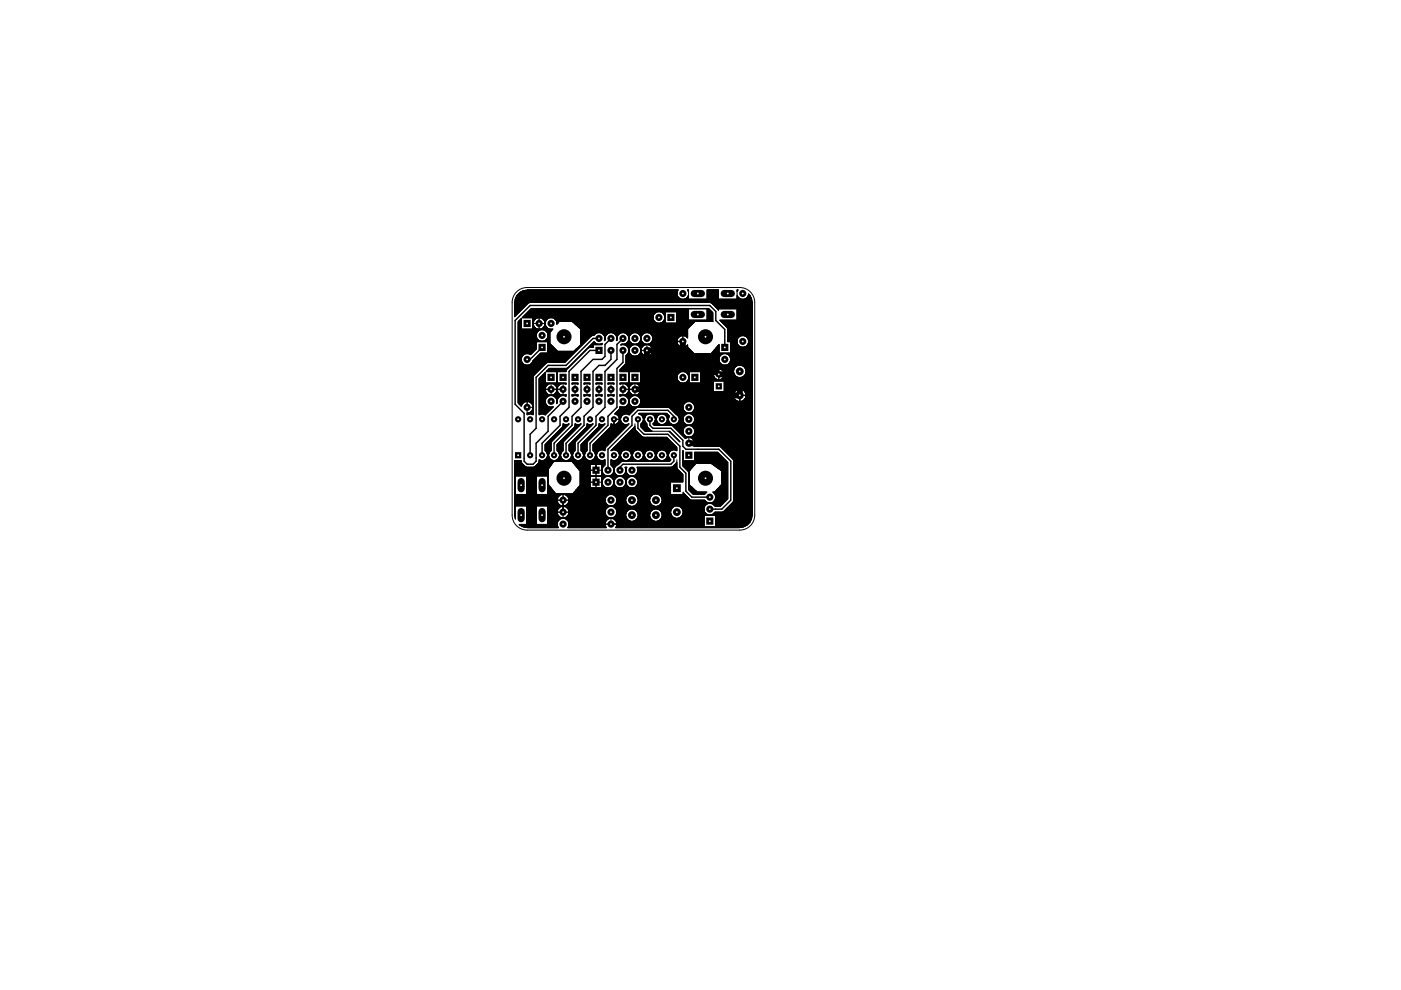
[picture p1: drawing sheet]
<svg xmlns="http://www.w3.org/2000/svg" width="297mm" height="210mm" viewBox="0 0 297 210" stroke-linecap="round" stroke-linejoin="round" font-family="sans-serif">
<g fill="none" stroke="#000" stroke-width=".21">
<path d="M109.1 67.1l.1-3.3h50.2v45.7h-7.7M109.1 67.1h.1v-3.7h50.2v46.5h-7.7M109.2 64.1h50.2M109.2 64h50.2M109.2 63.9h50.2M109.2 63.8h50.2M109.2 63.7h50.2M109.2 63.6h50.2M109.2 63.5h50.2M109.3 63.4h35.1v.7M109.3 63.3h34.9v.8M109.3 63.2h34.7v.9"/>
<path d="M109.4 63.1h34.5v1M109.5 62.9h34.3v1.2M109.5 61.9a3.2 3.2 0 0 1 2.3-.9h45a3.2 3.2 0 0 1 3.2 3.1v45.1a3.2 3.2 0 0 1-3.2 3.2h-45a3.2 3.2 0 0 1-3.2-3.2v-45.1a3.2 3.2 0 0 1 .9-2.2zM109.5 62.8h34.2v1.3M109.6 62.7h34M109.9 68.6h.7M109.9 72.3h4.7v.2M109.9 72.2h4.5v.3M109.9 72.1h4.3v.4M109.9 72h4.2v.5M109.9 71.9h4.1v.6M109.9 71.8h4v.7"/>
<path d="M109.9 71.7h4v.8M109.9 71.5h3.9v1M109.9 77.3h1.5v7.9h-1.5M109.9 77.3h1.3v8h-1.3M109.9 77.2h1.2v8.1h-1.2M109.9 77.2h1.1v8.2h-1.1M109.9 79.9h3.1M109.9 79.8h3.2M109.9 79.6h3.3M109.9 76.8h.8M109.9 76.7h.7M109.9 76.6h.7"/>
<path d="M109.9 76.5h.7M109.9 76.4h.7M109.9 76.3h.7M109.9 76.2h.7M109.9 76.1h.7M109.9 76h.7M109.9 75.9h.7M109.9 75.8h.7M109.9 75.7h.7M109.9 75.6h.8M109.9 73.9h3.8M109.9 73.8h3.8"/>
<path d="M109.9 73.7h3.8M109.9 73.6h3.8M109.9 73.5h3.8M109.9 73.4h3.8M109.9 73.3h3.8M109.9 73.2h3.8M109.9 73.1h3.8M109.9 73h3.8M109.9 72.9h3.8M109.9 72.8h3.8M109.9 72.7h3.8M109.9 72.6h3.8"/>
<path d="M109.9 72.5h3.8M109.9 72.5h6.7M109.9 72.4h6.7M109.9 72.3h6.7M109.9 71.8h4M109.9 71.6h3.9M109.9 71.4h3.8M109.9 71.3h3.8M109.9 71.2h3.8M109.9 71.1h3.8M109.9 71h3.8M109.9 70.9h3.8"/>
<path d="M109.9 70.8h3.8M109.9 70.7h3.9M109.9 70.6h3.9M109.9 70.5h4M109.9 69.7h.7M109.9 69.6h.7M109.9 69.5h.7M109.9 69.4h.7M109.9 69.3h.7M109.9 69.2h.7M109.9 69.1h.7M109.9 69h.7"/>
<path d="M109.9 68.9h.7M109.9 68.8h.7M109.9 68.7h.7M109.9 68.5h.7M109.9 68.4h.7M109.9 68.3h.7M110.3 62v4h-1.2M110.4 61.9v3.9h-1.3M110.6 68.2h-.7v17.3h1v-8.4h-1M110.6 68.1h-.7v17.4h1v-8.5h-1M110.6 68.1h-.6v17.5h.8v-8.6h-.9M110.6 68h-.6v17.7h.7v-8.8h-.8"/>
<path d="M110.6 67.9h-.4v17.9h.5v-9h-.8M110.6 67.7h-.2v18.3h.2v-9.4h-.7M110.6 61.8v3.9h-1.5M110.6 67.5v18.7M110.6 67.6v18.5M110.6 67.6h-.2v18.4h.2M110.6 67.8h-.3v18.1h.3M110.6 67.8h-.4v18.1h.4M110.6 67.9h-.5v17.8h.6M110.6 69.8v6h-.7M110.7 61.8v3.8h-1.6M110.7 69.8v5.8h-.8"/>
<path d="M110.7 67.4h27.8M110.7 69.8v5.7h-.8M110.8 61.7v3.8h-1.7M110.8 69.8v5.6h-.9M110.9 69.8v5.6h-1M110.9 61.7v3.6h-1.8M110.9 69.8v5.5h-1M111 61.7v3.6h-1.9M111 69.8v5.4h-1.1M111.1 69.8v5.4h-1.2M111.1 61.6v3.6h-2M111.1 69.8v5.3"/>
<path d="M111.1 77.3v8M111.2 61.6v3.5h-2.1M111.2 69.8v5.3h-1.3M111.3 61.6v3.4h-2.2M111.3 69.8v5.3M111.3 77.3v7.9M111.4 61.6v3.3h-2.3M111.4 69.8v5.3h-1.5M111.4 69.8v5.2M111.4 77.4v7.8M111.5 61.5v3.3h-2.4M111.5 69.8v5.2"/>
<path d="M111.5 77.4v7.8M111.6 61.5v3.2h-2.5M111.6 69.8v5.2M111.6 77.4v7.8M111.6 61.5v3.1h-2.5M111.7 61.5v3.1h-2.6M111.7 69.8v5.2M111.7 77.4v7.8M111.8 61.5v3h-2.7M111.8 69.8v5.2M111.8 77.4v7.8M111.9 61.5v2.9h-2.8"/>
<path d="M111.9 69.8v5.2M111.9 77.4v7.8M112 61.5v2.8h-2.9M112 69.8v5.2M112 77.4v7.8M112 61.5v2.8M112.1 61.5v2.8h-3M112.1 69.8v5.2M112.1 77.4v7.8M112.1 69.8v5.3h.5v-5.3M112.1 61.5v2.7M112.2 61.5v2.7h-3.1v3"/>
<path d="M112.2 69.8v5.3M112.2 77.3v7.9M112.3 61.5v2.6M112.3 69.8v5.3M112.3 77.3v7.9M112.3 69.8v5.3h.3v-5.3M112.4 61.5v2.6M112.4 69.8v5.3M112.4 77.3v8M112.5 69.8v5.4v-5.4M112.5 61.5v2.6M112.6 67.4v-1.9h37.7v2.6"/>
<path d="M112.6 61.5v2.6M112.6 67.4v-2h37.6v2.7M112.7 61.5v2.6M112.7 65.4v2M112.7 69.8v5.2h-2.8M112.8 61.5v2.6M112.8 65.4v2M112.8 69.8v5.1h-2.9M112.9 61.5v2.6M112.9 65.4v2M112.9 69.8v5h-3M113 68.6h2.6"/>
<path d="M113 69.4h.4v4.9h-3.5M113 69.7h.9v.7h-4M113 69.7h.7v4.3h-3.8M113 69.6h.6v4.5h-3.7M113 69.5h.5v4.7h-3.6M113 69.3h.3v5.1h-3.4M113 69.2h.2v5.3h-3.3M113 69h.2v5.5h-3.3M113 61.5v2.6M113 65.4v9.3h-3.1M113 69.2h.2M113 69.1h.2"/>
<path d="M113 69h.2M113 68.9h.1M113 68.8h.1M113 68.7h.1M113 68.6h.1M113 68.5h.1M113 68.4h.1M113 68.3h.1M113 68.1h.2M113 67.9h.2M113.1 61.5v2.6M113.1 65.4v9.2h-3.2"/>
<path d="M113.2 61.5v2.6M113.2 65.4v2.8h-.2M113.2 65.4v2.6h-.2M113.3 61.5v2.6M113.3 65.4v2.5h-.3M113.3 65.4v2.4h-.3M113.4 61.5v2.6M113.4 65.4v2.4h-.4M113.5 61.5v2.6M113.5 65.4v2.3h-.5M113.5 65.4v2.2h-.5M113.6 61.5v2.6"/>
<path d="M113.6 65.4v2.2h-.6M113.7 61.5v2.6M113.7 65.4v2.1M113.7 69.7v4.3h-3.8M113.7 65.4v2.1h-.7M113.8 61.5v2.6M113.8 65.4v2M113.8 69.7v1h-3.9M113.9 61.5v2.6M113.9 65.4v2M113.9 69.7v.8h-4M113.9 65.4v2h-.9"/>
<path d="M114 61.5v2.6M114 65.4v2M114 69.8v.6h-4.1M114 69.8v.5h-4.1M114.1 61.5v2.6M114.1 65.4v2M114.1 69.8v.4h-4.2M114.2 61.5v2.6M114.2 65.4v2M114.2 69.8v.4h-4.3M114.2 69.8v.3h-4.3M114.3 61.5v2.6"/>
<path d="M114.3 65.4v2M114.3 69.8v.2M114.3 72.2v.3M114.4 61.5v2.6M114.4 65.4v2M114.4 69.8v.2h-4.5M114.4 69.8v.2M114.4 72.3v.2M114.5 61.5v2.6M114.5 65.4v2M114.5 69.8v.2M114.5 72.3v.2"/>
<path d="M114.6 61.5v2.6M114.6 65.4v2M114.6 69.8v.2h-4.7M114.6 69.8v.1M114.6 72.3v.2M114.7 65.4v2h1.8v-2M114.7 69.9v-.2h1.8v7.1M114.7 61.5v2.6M114.7 72.3v.2M114.7 74.9v3.2h-4.8M114.7 65.4v2M114.7 69.7v.2"/>
<path d="M114.7 74.9v3.1h-4.8M114.8 61.5v2.6M114.8 65.4v2M114.8 69.7v.2M114.8 72.3v.2M114.8 74.9v3.1h-4.9M114.9 65.4v2.1h1.4v-2.1M114.9 69.9v-.2h1.4v7.1M114.9 61.5v2.6M114.9 72.3v.2M114.9 74.9v3h-5M114.9 65.4v2.1"/>
<path d="M114.9 69.7v.2M115 65.4v2.2h1.1v-2.2M115 69.9v-.3h1.1v7.2M115 61.5v2.6M115 72.3v.2M115 74.9v2.9h-5.1M115.1 65.4v2.2h1v-2.2M115.1 69.9v-.4h1v1.2h.5M115.1 61.5v2.6M115.1 72.3v.2M115.1 74.9v2.8h-5.2M115.1 65.4v2.3h.9v-2.3"/>
<path d="M115.1 69.9v-.4h.9v1h.6M115.2 65.4v2.4h.8v-2.4M115.2 69.9v-.5h.8v1h.6M115.2 61.5v2.6M115.2 72.3v.2M115.2 74.9v2.7h-5.3M115.3 65.4v2.4h.6v-2.4M115.3 61.5v2.6M115.3 72.3v.2M115.3 74.9v2.6h-5.4M115.3 65.4v2.5h.5v-2.5M115.4 65.4v2.6h.4v-2.6"/>
<path d="M115.4 61.5v2.6M115.4 72.3v.2M115.4 74.9v2.5h-5.5M115.4 69.2h.4M115.4 67.9h.4M115.4 65.4v2.8h.3v-2.8M115.4 70v-1h.3v1.2h1.1M115.4 74.9v2.4h-3.3v7.9h.9M115.4 69.1h.3M115.4 69h.3M115.4 68.1h.3M115.5 65.4v4.6h1.5v-.2"/>
<path d="M115.5 61.5v2.6M115.5 74.9v2.4h-3.2v8h.7M115.5 68.9h.1M115.5 68.8h.1M115.5 68.7h.1M115.5 68.6h.1M115.5 68.5h.1M115.5 68.4h.1M115.5 68.3h.1M115.6 61.5v2.6M115.6 65.4v4.6M115.6 72.2v.3"/>
<path d="M115.6 74.9v2.3h-3.1v8.1h.5M115.6 65.4v4.7h1.3v-.3M115.6 79.4h-.4v8.4h.6v-2.1h-1.5M115.6 79.1h-.1v8.8h.2v-2.4h-1.4M115.6 74.9v2.3h-3.1v8.2h.5M115.6 78.9v9.1M115.6 79v8.9M115.6 79.1h-.2v8.8M115.6 79.2h-.2v8.7h.3M115.6 79.2h-.3v8.6M115.6 79.3h-.3v8.5M115.6 79.4h-.5v8.4"/>
<path d="M115.6 79.5h-.5v8.3M115.6 79.6h-.6v8.2M115.6 79.6h-.7v8.2M115.6 79.7h-.7v8.1M115.6 79.8h-.8v8M115.6 79.8h-.9v8M115.6 79.9h-.9v7.9h-.4M115.6 79.9h-1v7.9M115.7 61.5v2.6M115.7 74.9v2.2h-3.1v8.4h.4M115.8 61.5v2.6M115.8 74.9v2.1h-3.2v8.5h.4"/>
<path d="M115.8 74.9v2.1M115.9 61.5v2.6M115.9 74.9v2.1h-3.2v8.6h.3M116 61.5v2.6M116 74.9v2M116 74.9v2h-3.2v8.8h.2M116 71.8h.6M116 70.5h.6M116.1 61.5v2.6M116.1 74.9v1.9M116.1 71.6h.5M116.1 70.7h.5"/>
<path d="M116.1 70.6h.5M116.1 73.1h.7v3.7M116.1 74.3h1.9v2.5M116.1 74.4h2.1v2.4M116.1 74.4h2v2.4M116.1 74.2h1.9v2.6M116.1 74.2h1.8v2.6M116.1 74.1h1.8v2.7M116.1 74h1.7v2.8M116.1 74h1.6v2.8M116.1 73.9h1.6v2.9M116.1 73.9h1.5v2.9"/>
<path d="M116.1 73.8h1.4v3M116.1 73.7h1.4v3.1M116.1 73.7h1.3v3.1M116.1 73.6h1.2v3.2M116.1 73.5h1.2v3.3M116.1 73.5h1.1v3.3M116.1 73.4h1.1v3.4M116.1 73.3h1v3.5M116.1 73.3h.9v3.5M116.1 73.2h.9v3.6M116.1 73.2h.8v3.6M116.1 73h.7v3.8"/>
<path d="M116.1 73h.6v3.8M116.1 72.9h.5M116.1 72.8h.5M116.1 72.7h.5M116.1 72.6h.5M116.1 72.5h.5M116.1 71.4h.5M116.1 71.3h.5M116.1 71.2h.5M116.1 71.1h.5M116.1 71h.5M116.1 70.9h.5"/>
<path d="M116.1 70.8h.5M116.2 61.5v2.6M116.2 65.4v2.1M116.2 69.7v7.1M116.3 61.5v2.6M116.3 65.4v2M116.3 69.7v7.1M116.4 61.5v2.6M116.4 65.4v2M116.4 69.7v7.1M116.5 61.5v2.6M116.5 65.4v2"/>
<path d="M116.5 69.8v7M116.5 78.1v.7M116.6 61.5v2.6M116.6 65.4v2M116.6 69.8v7M116.6 78.1v.7M116.6 71.5h-.5v1M116.6 71.7h-.6v.8M116.6 71.8h-.6v.7M116.6 71.9h-.7v.6M116.6 71.9h-.8v.6M116.6 72h-.8v.5"/>
<path d="M116.6 72.1h-.9v.4M116.6 72.1h-1v.4M116.6 72.2h-1.1v.3M116.6 72.3h-1.3v.2M116.6 69.8v.6M116.6 73v3.8M116.7 61.5v2.6M116.7 65.4v2M116.7 69.8v.6h-.8v-1.1h-.6v.6M116.7 78.1v.7M116.8 69.8v.5h-1v-1h-.5v.7h1.7v-.2M116.8 61.5v2.6"/>
<path d="M116.8 65.4v2M116.8 78.1v.7M116.8 69.8v.4h-1v-1h-.4v.8M116.9 61.5v2.6M116.9 65.4v2M116.9 78.1v.7M117 61.5v2.6M117 65.4v2M117 78.1v.7M117.1 61.5v2.6M117.1 65.4v2M117.1 69.8v.1h-7.2"/>
<path d="M117.1 78.1v.7M117.2 61.5v2.6M117.2 65.4v2M117.2 69.8l-7.3 .1M117.2 78.1v.7M117.2 65.4v2h21.3M117.2 69.7l-7.3 .1M117.3 61.5v2.6M117.3 65.4v2M117.3 78.1v.7M117.4 61.5v2.6M117.4 65.4v2.1h21.1"/>
<path d="M117.4 78.1v.7M117.5 61.5v2.6M117.5 65.4v2.1M117.5 78.1v.7M117.5 65.4v2.2h21M117.6 61.5v2.6M117.6 65.4v2.2h20.9M117.6 78.1v.7M117.7 65.4v2.3h20.9v18.7M117.7 61.5v2.6M117.7 78.1v.7M117.7 65.4v2.4h20.9"/>
<path d="M117.8 61.5v2.6M117.8 65.4v2.4h20.8M117.8 78.1v.7M117.9 65.4v2.5h20.7v18.5M117.9 61.5v2.6M117.9 78.1v.7M117.9 65.4v2.6h20.8v18.4M117.9 67.9h20.7M118 68.1h20.8v18.3M118 68.1h20.7v18.3M118 65.4v2.8h.6v-2.8M118 61.5v2.6"/>
<path d="M118 78.1v.7M118 65.4v3.4M118 78.1v7.4M118 79.9h.2M118 79.8h.2M118 79.7h.2M118 79.6h.2M118 79.5h.2M118 79.4h.2M118 79.3h.2M118 79.2h.2M118 79.1h.2"/>
<path d="M118 79h.2M118 78.9h.2M118 68.4h.4M118.1 61.5v2.6M118.1 65.4l-.1 3.3M118.1 78.1v7.4l-.1 .1M118.2 61.5v2.6M118.2 65.4v3.2h-.2M118.2 78.1v7.3h-.2M118.2 74.5v2.3M118.2 78.1v.7M118.3 61.5v2.6"/>
<path d="M118.3 65.4v3.1h-.3M118.3 74.5v2.3M118.3 78.1v.7M118.4 61.5v2.6M118.4 65.4v3.1h-.4M118.4 74.5v2.3M118.4 78.1v.7M118.4 65.4v2.9h-.4M118.5 61.5v2.6M118.5 65.4v2.9h-.5M118.5 74.5v2.3M118.5 78.1v.7"/>
<path d="M118.6 61.5v2.6M118.6 74.5v2.3M118.6 78.1v.7M118.6 65.4v2.7M118.7 61.5v2.6M118.7 65.4v2.7M118.7 74.5v2.3M118.7 78.1v.7M118.8 61.5v2.6M118.8 65.4v2.7M118.8 74.5v2.3M118.8 78.1v.7"/>
<path d="M118.9 61.5v2.6M118.9 65.4v2.7M118.9 74.5v2.3M118.9 78.1v.7M119 61.5v2.6M119 65.4v2.7M119 74.5v2.3M119 78.1v.7M119.1 61.5v2.6M119.1 65.4v2.7M119.1 74.5v2.3M119.1 78.1v.7"/>
<path d="M119.2 61.5v2.6M119.2 65.4v2.7M119.2 74.5v2.3M119.2 78.1v.7M119.3 61.5v2.6M119.3 65.4v2.7M119.3 74.5v2.3M119.3 78.1v.7M119.4 61.5v2.6M119.4 65.4v2.7M119.4 74.5v2.3M119.4 78.1v.7"/>
<path d="M119.5 61.5v2.6M119.5 65.4v2.7M119.5 74.5v2.3M119.5 78.1v.7M119.6 61.5v2.6M119.6 65.4v2.7M119.6 74.5v2.3M119.6 78.1v.7M119.7 61.5v2.6M119.7 65.4v2.7M119.7 74.5v2.3M119.7 78.1v.7"/>
<path d="M119.8 61.5v2.6M119.8 65.4v2.7M119.8 74.5v2.3h-7M119.8 78.1v.7M119.8 74.5v2.3h-7v9h.2M119.9 61.5v2.6M119.9 65.4v2.7M119.9 74.5v2.2h-7M119.9 78.1v.7M120 61.5v2.6M120 65.4v2.7M120 74.5v2.1h-7.1"/>
<path d="M120 78.1v.7M120 74.5v2.1h-7.1v9.4h.1M120 78.1v.7h-4.2M120 78.6h-4v.2M120 78.7h-4.1v.1M120 78.7l-4.2 .1M120.1 74.5v2h-7.1v11.4v-11.4h7.1v-2M120.1 61.5v2.6M120.1 65.4v2.7M120.1 78.1v.4h-4.1v.3M120.1 78.5h-4v.3M120.1 78.1v.3h-4v.4"/>
<path d="M120.1 78.4h-3.9v.4M120.2 61.5v2.6M120.2 65.4v2.7M120.2 74.5v1.9h-7.1v3.4h-3.2M120.3 61.5v2.6M120.3 65.4v2.7M120.3 74.5v1.8h-7.1v3.4h-3.3M120.3 78v.2h-4v.6M120.3 74.5v1.8h-7.1v3.3h-3.3M120.4 61.5v2.6M120.4 65.4v2.7M120.4 74.5v1.7h-7.1v3.3h-3.4"/>
<path d="M120.4 78v.1h-3.9v.7M120.5 61.5v2.6M120.5 65.4v2.7M120.5 74.5v1.6h-7.2v3.3h-3.4M120.5 74.5v1.6h-7.1v3.3h-3.5M120.6 61.5v2.6M120.6 65.4v2.7M120.6 74.5v1.5h-7.1v3.3h-3.6M120.7 61.5v2.6M120.7 65.4v2.7M120.7 74.5v1.4h-7.2v3.3h-3.6M120.7 74.5v1.4h-7.1v3.3h-3.7"/>
<path d="M120.8 61.5v2.6M120.8 65.4v2.7M120.8 74.5v1.3h-7.1v3.3h-3.8M120.9 61.5v2.6M120.9 65.4v2.7M120.9 74.5v1.2h-7.1v3.3h-3.9M121 61.5v2.6M121 65.4v2.7M121 74.5v1.1h-7.1v3.3h-4M121.1 61.5v2.6M121.1 65.4v2.7M121.1 74.5v1h-7.1v3.3h-4.1"/>
<path d="M121.2 61.5v2.6M121.2 65.4v2.7M121.2 74.5v.9h-7.2v3.3h-4.1M121.2 74.5v.9h-7.1v3.3h-4.2M121.3 61.5v2.6M121.3 65.4v2.7M121.3 74.5v.8h-7.1v3.3h-4.3M121.3 65.4v2.8h17.6v18.2M121.3 74.5v.7h-7.1v3.3h-4.3M121.4 65.4v2.9h17.5v18.1M121.4 61.5v2.6M121.4 74.5v.7h-7.1v3.3h-4.4"/>
<path d="M121.5 65.4v2.9h17.5v18.1M121.5 61.5v2.6M121.5 74.5v.6h-7.1v3.3h-4.5M121.5 65.4v3h17.6v18M121.6 61.5v2.6M121.6 65.4v3M121.6 74.5v.5h-7.1v3.3h-4.6M121.7 65.4v3.1h17.6v17.9M121.7 61.5v2.6M121.7 74.5v.4h-7.1v3.3h-4.7M121.7 65.4v3.1h25.3v-.6M121.8 65.4v3.2h25.1v-.7"/>
<path d="M121.8 61.5v2.6M121.9 65.4v3.2h25v-.7M121.9 61.5v2.6M121.9 65.4v3.3h24.9v-.8M122 65.4v3.4h24.7v-.9M122 61.5v2.6M122.1 65.4v3.5h24.5v-1M122.1 61.5v2.6M122.2 61.5v2.6M122.2 65.4v3.5M122.2 65.4v3.6h24.4v-1.1M122.3 65.4v3.6h24.2v-1.1"/>
<path d="M122.3 61.5v2.6M122.4 73.9v.3h-.5v.5h-5.8M122.4 65.4v3.7h24v-1.2M122.4 61.5v2.6M122.4 65.4v3.8h24v-1.3M122.5 65.4v3.8h23.8v-1.3M122.5 61.5v2.6M122.6 65.4v3.9h23.6v-1.4M122.6 61.5v2.6M122.7 65.4v4h23.4v-1.5M122.7 61.5v2.6M122.7 65.4v4.1h23.4v-1.6"/>
<path d="M122.8 61.5v2.6M122.8 65.4v4.1M122.9 65.4v4.1h23.1v-4.1M122.9 61.5v2.6M122.9 65.4v4.2h23v-4.2M123 65.4v4.3h22.9v-4.3M123 61.5v2.6M123.1 61.5v2.6M123.1 65.4v4.3h22.7M123.1 65.4v8.1h-.4v.4h-.4v.4h-.4v.4h-5.8M123.1 70.5h22.7M123.1 70.4h22.7"/>
<path d="M123.1 70.3h22.7M123.1 70.2h22.7M123.1 70.1h22.7M123.1 70h22.7M123.1 69.9h22.7M123.1 69.8h22.7M123.2 61.5v2.6M123.2 65.4v8h-.4v.4h-.4v.4h-.4v.4h-5.9M123.3 61.5v2.6M123.3 65.4v7.9h-.4v.4h-.4v.4h-.5v.4h-5.9M123.3 65.4v7.9h-.4v.4h-.3v.3h-.5v.5h-6M123.4 61.5v2.6"/>
<path d="M123.4 65.4v7.8h-.4v.4h-.4v.4h-.4v.4h-.5v.5h-7.1v3.3h-4.7M123.4 65.4v7.8h-.3v.3h-.4v.4h-.5v.5h-.4v.4h-5.7M123.5 61.5v2.6M123.5 65.4v7.7h-.4M123.6 61.5v2.6M123.6 65.4v7.6h-.5M123.7 61.5v2.6M123.7 65.4v7.5h-.6M123.8 61.5v2.6M123.8 65.4v7.4h-.7M123.9 61.5v2.6M123.9 65.4v7.3h-.8"/>
<path d="M124 61.5v2.6M124 65.4v7.2h-.9M124.1 61.5v2.6M124.1 65.4v7.1h-1M124.2 61.5v2.6M124.2 65.4v7h-1.1M124.3 61.5v2.6M124.3 65.4v6.9h-1.2M124.4 61.5v2.6M124.4 65.4v6.8h-1.3M124.5 61.5v2.6M124.5 65.4v6.7h-1.4"/>
<path d="M124.6 61.5v2.6M124.6 65.4v6.6h-1.5M124.7 61.5v2.6M124.7 65.4v6.5h-1.6M124.8 61.5v2.6M124.8 65.4v6.4h-1.7M124.9 61.5v2.6M124.9 65.4v6.3h-1.8M125 61.5v2.6M125 65.4v6.2h-1.9M125.1 61.5v2.6M125.1 65.4v6.1h-2"/>
<path d="M125.2 61.5v2.6M125.2 65.4v6h-2.1M125.3 61.5v2.6M125.3 65.4v5.9h-2.2M125.3 65.4v5.8M125.4 61.5v2.6M125.4 65.4v5.8h-2.3M125.5 61.5v2.6M125.5 65.4v5.8M125.5 65.4v5.8h-2.4M125.6 61.5v2.6M125.6 65.4v5.7"/>
<path d="M125.7 61.5v2.6M125.7 65.4v5.7M125.8 73.6h-1v.2h-.2l-4.1 4.2h-.2v.2h-3.9v.6M125.8 61.5v2.6M125.8 65.4v5.7M125.8 73.2h-.6v.5M125.8 73.3h-.7v.4M125.8 73.3h-.8v.4M125.8 73.4h-.8v.3M125.8 73.5h-.9v.2h-.2l-4.2 4.3h-.3v.3h-3.9v.5M125.8 73.5h-1v.2M125.9 73.1v-.6h.1v.6"/>
<path d="M125.9 61.5v2.6M125.9 65.4v5.7M125.9 73.1v-.6l.1 .6M125.9 65.4v5.7h-2.8M126 61.5v2.6M126 65.4v5.7h-2.9M126 65.4v5.6h-2.9M126.1 61.5v2.6M126.1 65.4v5.5h-3M126.1 73.1v-.5h-.3v1.1h-1.1v.1M126.2 61.5v2.6M126.2 65.4v5.5h-3.1"/>
<path d="M126.2 73.1v-.5h-.5v1.1M126.2 65.4v5.4h-3.1M126.2 73.1v-.4h-.5v1M126.3 61.5v2.6M126.3 65.4v5.3h-3.2M126.3 73.1v-.3h-.7v.9M126.4 61.5v2.6M126.4 65.4v5.3M126.4 72.8v.3M126.4 65.4v5.3h-3.3M126.4 73.1v-.3h-.9v.9M126.5 61.5v2.6"/>
<path d="M126.5 65.4v5.2M126.5 72.9v.2M126.6 61.5v2.6M126.6 65.4v5.2M126.6 72.9v.2M126.6 65.4v5.2h-3.5M126.6 73.1v-.2h-1.1v.8M126.7 61.5v2.6M126.7 65.4v5.1M126.7 73v.1M126.8 61.5v2.6M126.8 65.4v5.1"/>
<path d="M126.8 73v.1M126.9 61.5v2.6M126.9 65.4v5.1M126.9 73v.1M127 61.5v2.6M127 65.4v5.1M127 73v.1M127.1 61.5v2.6M127.1 65.4v5.1M127.1 73v.1M127.2 61.5v2.6M127.2 65.4v5.1"/>
<path d="M127.2 73v.1M127.3 61.5v2.6M127.3 65.4v5.1M127.3 73v.1M127.4 65.4v5.2h1.8v-5.2M127.4 61.5v2.6M127.4 65.4v5.2M127.4 72.9v.2M127.5 61.5v2.6M127.5 65.4v5.2M127.5 72.9v.2M127.6 65.4v5.3h1.4v-5.3"/>
<path d="M127.6 61.5v2.6M127.6 65.4v5.3M127.6 72.8v.3h-2.3v.6M127.6 72.9h-.2v.2M127.6 73h-2.2v.7M127.6 73h-2.3v.7M127.7 65.4v5.3h1.1v-5.3M127.7 61.5v2.6M127.7 72.8l-.1 .3M127.8 65.4v5.4h1v-5.4M127.8 61.5v2.6M127.8 65.4v5.5h.9v-5.5"/>
<path d="M127.9 65.4v5.5h.8v-5.5M127.9 61.5v2.6M128 65.4v5.6h.6v-5.6M128 61.5v2.6M128 65.4v5.7h.5v-5.7M128.1 65.4v5.8h.4v-5.8M128.1 61.5v2.6M128.1 71.1h.4M128.1 65.4v6h.3v-6M128.1 71.3h.3M128.1 71.2h.3M128.2 61.5v2.6"/>
<path d="M128.2 65.4l-.1 6.8M128.2 72h.1M128.2 71.9h.1M128.2 71.8h.1M128.2 71.7h.1M128.2 71.6h.1M128.2 71.5h.1M128.2 71.4h.1M128.3 61.5v2.6M128.3 65.4v6.7l-.2 .2M128.3 65.4v6.7h-.1M128.4 61.5v2.6"/>
<path d="M128.5 61.5v2.6M128.6 61.5v2.6M128.7 61.5v2.6M128.8 61.5v2.6M128.9 61.5v2.6M128.9 65.4v5.3M129 61.5v2.6M129 65.4v5.2M129.1 61.5v2.6M129.1 65.4v5.2M129.2 61.5v2.6M129.2 65.4v5.1"/>
<path d="M129.3 61.5v2.6M129.3 65.4v5.1M129.4 61.5v2.6M129.4 65.4v5.1M129.5 61.5v2.6M129.5 65.4v5.1M129.6 61.5v2.6M129.6 65.4v5.1M129.7 61.5v2.6M129.7 65.4v5.1M129.8 61.5v2.6M129.8 65.4v5.1"/>
<path d="M129.9 61.5v2.6M129.9 65.4v5.1M129.9 65.4v5.2h1.8v-5.2M130 61.5v2.6M130 65.4v5.2M130.1 65.4v5.3h1.4v-5.3M130.1 61.5v2.6M130.2 61.5v2.6M130.2 65.4v5.3M130.2 65.4v5.3h1.2v-5.3M130.3 65.4v5.4h1v-5.4M130.3 61.5v2.6"/>
<path d="M130.4 65.4v5.5h.9v-5.5M130.4 61.5v2.6M130.4 65.4v5.5h.8v-5.5M130.5 65.4v5.6h.6v-5.6M130.5 61.5v2.6M130.6 65.4v5.7h.5v-5.7M130.6 61.5v2.6M130.6 65.4v5.8h.4v-5.8M130.6 71.1h.4M130.7 65.4v6h.2v-6M130.7 61.5v2.6M130.7 71.3h.2"/>
<path d="M130.7 71.2h.2M130.7 65.4v6.8M130.7 72h.2M130.7 71.9h.2M130.7 71.8h.2M130.7 71.7h.2M130.7 71.6h.2M130.7 71.5h.2M130.7 71.4h.2M130.8 61.5v2.6M130.8 65.4v6.7l-.1 .2M130.9 61.5v2.6"/>
<path d="M130.9 65.4v6.7h-.2M131 61.5v2.6M131.1 61.5v2.6M131.2 61.5v2.6M131.3 61.5v2.6M131.4 61.5v2.6M131.4 65.4v5.3M131.4 78.7h20M131.5 61.5v2.6M131.6 61.5v2.6M131.6 65.4v5.2M131.6 73.2l12.2-.1v6.2h-8"/>
<path d="M131.7 61.5v2.6M131.8 73.1v-.1h11.9v6.4h-7.9M131.8 61.5v2.6M131.8 65.4v5.1M131.8 73v.1M131.9 61.5v2.6M131.9 65.4v5.1M131.9 73v.1M132 61.5v2.6M132 65.4v5.1M132 73v.1M132.1 61.5v2.6"/>
<path d="M132.1 65.4v5.1M132.1 73v.1M132.2 61.5v2.6M132.2 65.4v5.1M132.2 73v.1M132.3 61.5v2.6M132.3 65.4v5.1M132.3 73v.1M132.4 61.5v2.6M132.4 65.4v5.1M132.4 73v.1M132.5 65.4v5.2h1.7v-5.2"/>
<path d="M132.5 72.9h1.7v.3h-1.7zM132.5 61.5v2.6M132.5 65.4v5.2M132.5 72.9v.3M132.6 77.2h20.4v1.2h2.6M132.6 61.5v2.6M132.6 65.4v5.2M132.6 72.9v.3M132.7 77.1h20.1v1.3h2.8M132.7 65.4v5.3h1.3v-5.3M132.7 72.8h1.3v.4h-1.3zM132.7 61.5v2.6"/>
<path d="M132.7 77h20v1.3M132.7 76.8h19.9v1.4M132.7 76.6h19.8v1.6M132.7 75.4h1.5v3.4M132.7 78.8v-3.4h1.3v3.4M132.7 65.4v5.3M132.7 72.8v.4M132.7 76.8h19.9M132.7 76.7h19.8M132.7 76.6h19.8M132.7 76.5h19.8M132.7 76.4h19.8"/>
<path d="M132.7 76.3h19.8M132.7 76.2h19.8M132.7 76.1h19.8M132.7 76h19.8M132.7 75.9h19.8M132.7 75.8h19.8M132.7 75.7h19.8M132.7 75.6h19.9M132.8 65.4v5.3h1.1v-5.3M132.8 72.8h1.1v.5h-1.1zM132.8 78.8v-3.5h1.1v3.5M132.8 61.5v2.6"/>
<path d="M132.8 65.4v5.4h1.1v-5.4M132.8 72.7h1.1v.6h-1.1zM132.8 78.8v-3.6h1.1v3.6M132.9 65.4v5.5h.9v-5.5M132.9 72.6h.9v.8h-.9zM132.9 78.8v-3.6h.9v3.6M132.9 61.5v2.6M133 65.4v5.5h.7v-5.5M133 72.6h.7v.9h-.7zM133 78.8v-3.7h.7v3.7M133 61.5v2.6M133 65.4v5.6h.7v-5.6"/>
<path d="M133 72.5h.7v1h-.7zM133.1 65.4v5.7h.5v-5.7M133.1 72.5h.5v1.1h-.5zM133.1 78.8v-3.8h.5v3.8M133.1 61.5v2.6M133.2 65.4v5.8h.3v-5.8M133.2 72.3h.3v1.4h-.3zM133.2 78.8v-3.9h.3v3.9M133.2 61.5v2.6M133.2 74.9h.3M133.2 73.7h.3M133.2 72.4h.3"/>
<path d="M133.2 71.1h.3M133.2 65.4v6h.3v-6M133.2 72.1h.3v1.8h-.3zM133.2 78.8v-4.1h.3v4.1M133.2 74.8h.3M133.2 74.7h.3M133.2 73.9h.3M133.2 73.8h.3M133.2 72.3h.3M133.2 72.2h.3M133.2 71.3h.3M133.2 71.2h.3"/>
<path d="M133.3 74.3h.1M133.3 65.4v22.5h.2v-2.4h-.3v2.4M133.3 61.5v2.6M133.3 79.9h.1M133.3 79.8h.1M133.3 79.7h.1M133.3 79.6h.1M133.3 79.5h.1M133.3 79.4h.1M133.3 79.3h.1M133.3 79.2h.1M133.3 79.1h.1"/>
<path d="M133.3 79h.1M133.3 78.9h.1M133.3 74.6h.1M133.3 74.5h.1M133.3 74.4h.1M133.3 74.2h.1M133.3 74.1h.1M133.3 74h.1M133.3 72.1h.1M133.3 72h.1M133.3 71.9h.1M133.3 71.8h.1"/>
<path d="M133.3 71.7h.1M133.3 71.6h.1M133.3 71.5h.1M133.3 71.4h.1M133.4 61.5v2.6M133.4 65.4v22.5M133.4 65.4v22.6M133.5 61.5v2.6M133.6 61.5v2.6M133.7 61.5v2.6M133.8 61.5v2.6M133.9 61.5v2.6"/>
<path d="M134 61.5v2.6M134 65.4v5.3M134 72.8v.4M134 75.4v3.4M134.1 61.5v2.6M134.1 65.4v5.2M134.1 72.9v.3M134.1 75.4v3.4M134.2 61.5v2.6M134.2 65.4v5.2M134.2 72.9v.3M134.2 75.4v3.4"/>
<path d="M134.3 61.5v2.6M134.3 65.4v5.1M134.3 73v.1M134.3 75.5v3.3M134.4 61.5v2.6M134.4 65.4v5.1M134.4 73v.1M134.4 75.5v3.3M134.5 61.5v2.6M134.5 65.4v5.1M134.5 73v.1M134.5 75.5v3.3"/>
<path d="M134.6 61.5v2.6M134.6 65.4v5.1M134.6 73v.1M134.6 75.5v3.3M134.7 61.5v2.6M134.7 65.4v5.1M134.7 73v.1M134.7 75.5v3.3M134.8 61.5v2.6M134.8 65.4v5.1M134.8 73v.1M134.8 75.5v3.3"/>
<path d="M134.9 61.5v2.6M134.9 65.4v5.1M134.9 73v.1M134.9 75.5v3.3M135 65.4v5.2h1.8v-5.2M135 72.9h1.8v.3h-1.8zM135 78.8v-3.4h1.8v11M135 61.5v2.6M135.1 61.5v2.6M135.1 65.4v5.2M135.1 72.9v.3M135.1 75.4v3.4"/>
<path d="M135.2 65.4v5.3h1.4v-5.3M135.2 72.8h1.4v.4h-1.4zM135.2 78.8v-3.4h1.4v11M135.2 61.5v2.6M135.3 61.5v2.6M135.3 65.4v5.3M135.3 72.8v.4M135.3 75.4v3.4M135.3 65.4v5.3h1.2v-5.3M135.3 72.8h1.2v.5h-1.2zM135.3 78.8v-3.5h1.2v11.1M135.4 65.4v5.4h1v-5.4"/>
<path d="M135.4 72.7h1v.6h-1zM135.4 78.8v-3.6h1v11.2M135.4 61.5v2.6M135.4 65.4v5.5h.9v-5.5M135.4 72.6h.9v.8h-.9zM135.4 78.8v-3.6h.9v11.2M135.5 65.4v5.5h.8v-5.5M135.5 72.6h.8v.9h-.8zM135.5 78.8v-3.7h.8v11.3M135.5 61.5v2.6M135.6 65.4v5.6h.6v-5.6M135.6 72.5h.6v1h-.6z"/>
<path d="M135.6 78.8v-3.7h.6v11.3M135.6 61.5v2.6M135.6 65.4v5.7h.5v-5.7M135.6 72.5h.5v1.1h-.5zM135.6 78.8v-3.8h.5v11.4M135.7 65.4v5.8h.4v-5.8M135.7 72.3h.4v1.4h-.4zM135.7 78.8v-3.9h.4v11.5M135.7 61.5v2.6M135.7 74.9h.4M135.7 73.7h.4M135.7 72.4h.4"/>
<path d="M135.7 71.1h.4M135.8 65.4v6h.2v-6M135.8 72.1h.2v1.8h-.2zM135.8 78.8v-4.1h.2v11.7M135.8 61.5v2.6M135.8 74.8h.2M135.8 74.7h.2M135.8 73.9h.2M135.8 73.8h.2M135.8 72.3h.2M135.8 72.2h.2M135.8 71.3h.2"/>
<path d="M135.8 71.2h.2M135.8 79.1h8.2v-5.8h-6.1v-.5h5.7v6.8h-7.8M135.8 65.4v21M135.8 79.9h7.8M135.8 79.8h7.8M135.8 79.7h7.8M135.8 79.6h7.8M135.8 79.5h7.8M135.8 79.4h7.9M135.8 74.6h.2M135.8 74.5h.2M135.8 74.4h.2"/>
<path d="M135.8 74.2h.2M135.8 74.1h.2M135.8 74h.2M135.8 72.1h.2M135.8 72h.2M135.8 71.9h.2M135.8 71.8h.2M135.8 71.7h.2M135.8 71.6h.2M135.8 71.5h.2M135.8 71.4h.2M135.9 61.5v2.6"/>
<path d="M135.9 65.4v21M136 61.5v2.6M136 65.4v21M136.1 61.5v2.6M136.2 61.5v2.6M136.3 61.5v2.6M136.4 61.5v2.6M136.5 61.5v2.6M136.5 65.4v5.3M136.5 72.8v.4M136.5 75.4v11M136.6 61.5v2.6"/>
<path d="M136.7 61.5v2.6M136.7 65.4v5.2M136.7 72.9v.3M136.7 75.4v11M136.8 61.5v2.6M136.8 65.4v5.1M136.8 73v.1M136.8 75.5v10.9M136.9 61.5v2.6M136.9 65.4v5.1M136.9 73v.1M136.9 75.5v10.9"/>
<path d="M137 61.5v2.6M137 65.4v5.1M137 73v.1M137 75.5v10.9M137.1 61.5v2.6M137.1 65.4v5.1M137.1 73v.1M137.1 75.5v10.9M137.2 73v1.3h-1.4M137.2 61.5v2.6M137.2 65.4v5.1M137.2 75.5v10.9"/>
<path d="M137.2 73v.1M137.3 61.5v2.6M137.3 65.4v5.1M137.3 73v.1M137.3 75.5v10.9M137.4 61.5v2.6M137.4 65.4v5.1M137.4 73v.1M137.4 75.5v10.9M137.5 61.5v2.6M137.5 65.4v5.1M137.5 73v.1"/>
<path d="M137.5 75.5v10.9M137.5 65.4v5.2h8.3M137.6 61.5v2.6M137.6 65.4v5.2M137.6 72.9v.3M137.6 75.4v11M137.7 61.5v2.6M137.7 65.4v5.2M137.7 72.9v.3M137.7 75.4v11M137.7 65.4v5.3h8.1M137.8 61.5v2.6"/>
<path d="M137.8 65.4v5.3M137.8 72.8v.4M137.8 75.4v11M137.9 61.5v2.6M137.9 65.4v5.3h7.9M137.9 65.4v5.4h7.9M138 61.5v2.6M138 65.4v5.5h7.8M138.1 61.5v2.6M138.1 65.4v5.6h7.7M138.2 61.5v2.6M138.2 65.4v5.7h7.6"/>
<path d="M138.2 74.9h8.9v3.9M138.2 65.4v5.8h7.6M138.2 73.7h7.6M138.2 72.4h5.4M138.2 71.1h7.6M138.3 73.9h7.8v11.3M138.3 74.8h8.7v4M138.3 74.7h8.6v4.1M138.3 73.8h7.7v11.4M138.3 65.4v6h5.8v-6M138.3 61.5v2.6M138.3 72.3h5.3"/>
<path d="M138.3 72.2h5.3M138.4 74.3h8.1v4.5M138.4 74.6h8.4v4.2M138.4 74.5h8.3v4.3M138.4 74.4h8.2v4.4M138.4 74.2h8v4.6M138.4 74.1h7.9v4.7M138.4 74h7.8v4.8M138.4 61.5v2.6M138.4 65.4v21M138.4 72.1h5.2M138.4 71.9h5.2"/>
<path d="M138.4 71.8h5.3M138.5 61.5v2.6M138.5 65.4v21M138.5 67h-27.4v.4M138.5 67.1h-27.5v.3M138.5 67.1h-27.6v.3M138.5 67.2h-27.6v.2M138.5 67.2h-27.7v.2M138.5 67.3l-27.8 .1M138.6 61.5v2.6M138.6 65.4v1.5h-27.5v.5M138.6 66.8h-27.3v.6"/>
<path d="M138.6 66.9h-27.4v.5M138.6 65.4v1.3h-27.3v.7M138.6 66.7h-27.2v.7M138.7 61.5v2.6M138.7 65.4v1.2h-27.3v.8M138.7 65.4v1.1h-27.2v.9M138.8 61.5v2.6M138.8 65.4v1.1h-27.2v.9M138.9 61.5v2.6M138.9 65.4v1h-27.3v1M138.9 65.4v1h-27.2v1M139 65.4v.9h-27.2v1.1"/>
<path d="M139 61.5v2.6M139.1 61.5v2.6M139.1 65.4v.8M139.1 68.4v18M139.1 65.4v.8h-27.3v1.2M139.2 61.5v2.6M139.2 65.4v.8M139.2 68.5v17.9M139.3 61.5v2.6M139.3 65.4v.8M139.3 68.5v17.9M139.3 65.4v.8h-27.4v1.2"/>
<path d="M139.4 61.5v2.6M139.4 65.4v.7M139.4 68.5v17.9M139.5 61.5v2.6M139.5 65.4v.7M139.5 68.5v17.9M139.6 61.5v2.6M139.6 65.4v.7M139.6 68.5v17.9M139.7 61.5v2.6M139.7 65.4v.7M139.7 68.5v17.9"/>
<path d="M139.8 61.5v2.6M139.8 65.4v.7M139.8 68.5v17.9M139.9 61.5v2.6M139.9 65.4v.7M139.9 68.5v17.9M140 61.5v2.6M140 65.4v.7M140 68.5v17.9M140.1 61.5v2.6M140.1 65.4v.8h.9M140.1 65.4v.8"/>
<path d="M140.1 68.5v17.9M140.2 61.5v2.6M140.2 65.4v.8M140.2 68.5v17.9M140.3 61.5v2.6M140.3 65.4v.8h.7M140.3 65.4v.8M140.3 68.4v18M140.4 61.5v2.6M140.4 65.4v.9h.6M140.5 61.5v2.6M140.5 65.4v1h.5"/>
<path d="M140.6 61.5v2.6M140.6 65.4v1.1h.4M140.7 61.5v2.6M140.7 65.4v1.1h.3M140.7 65.4v1.2h.3M140.8 61.5v2.6M140.8 65.4v1.3h.2M140.8 67.9h.2M140.8 66.7h.2M140.8 65.4v1.5h.2M140.8 67.8h.2M140.8 66.9h.2"/>
<path d="M140.8 66.8h.2M140.9 61.5v2.6M140.9 65.4v21M140.9 67.6h.1M140.9 67.5h.1M140.9 67.4h.1M140.9 67.3h.1M140.9 67.2h.1M140.9 67.1h.1M140.9 67h.1M141 61.5v2.6M141 65.4v21"/>
<path d="M141 67.7h-.2v18.7M141 67.9h-.2v18.5M141 68h-.3v18.4M141 68.1h-.3v18.3M141 68.1h-.4v18.3M141 68.2h-.5v18.2M141 68.3h-.5v18.1M141 68.3h-.6v18.1M141 68.4h-.7v18M141 68.5h-.9v17.9M141.1 61.5v2.6M141.1 65.4v.7"/>
<path d="M141.1 68.5v17.9M141.2 61.5v2.6M141.2 65.4v.7M141.2 68.5v17.9M141.3 61.5v2.6M141.3 65.4v.7M141.3 68.5v17.9M141.4 61.5v2.6M141.4 65.4v.7M141.4 68.5v17.9M141.5 61.5v2.6M141.5 65.4v.7"/>
<path d="M141.5 68.5v17.9M141.6 61.5v2.6M141.6 65.4v.7M141.6 68.5v17.9M141.7 61.5v2.6M141.7 65.4v.7M141.7 68.5v17.9M141.8 61.5v2.6M141.8 65.4v.7M141.8 68.5v17.9h3M141.9 61.5v2.6M141.9 65.4v.7"/>
<path d="M141.9 68.5v17.9M141.9 68.5v18h2.9M142 61.5v2.6M142 65.4v.7M142 68.5v18M142 68.5v18.1h2.8M142.1 61.5v2.6M142.1 65.4v.7M142.1 68.5v18.1h2.7M142.2 61.5v2.6M142.2 65.4v.7M142.2 68.5v18.2h2.6"/>
<path d="M142.2 68.5v18.2h2.7v1.8h-.9M142.3 61.5v2.6M142.3 65.4v.7M142.3 68.5v18.3h2.6M142.4 61.5v2.6M142.4 65.4v.7M142.4 68.5v18.4h2.5M142.4 68.5v18.4h2.6v1.4h-1.2v-7.5h-8M142.5 61.5v2.6M142.5 65.4v.7M142.5 68.5v18.5h2.5M142.6 68.5v18.6h2.4v1.1h-1.2v-7.5h-8"/>
<path d="M142.6 61.5v2.6M142.6 65.4v.7M142.6 68.5v18.6h2.5v1h-1.4v-7.5h-7.9M142.7 68.5v18.7h2.5v.9h-1.6v-7.7h-7.8M142.7 61.5v2.6M142.7 65.4v.7M142.8 61.5v2.6M142.8 65.4v.7M142.9 68.5v18.9h2.5v.5h-2v-19.4M142.9 61.5v2.6M142.9 65.4v.7M142.9 68.5v18.9h2.6v.4h-2.2v-19.3"/>
<path d="M143 68.5v19h2.7v.3h-2.4v-19.3M143 61.5v2.6M143 65.4v.7M143.1 61.5v2.6M143.1 65.4v.7M143.1 68.5v19.1h16.4M143.2 61.5v2.6M143.2 65.4v.7M143.2 68.5v19.2h16.3M143.3 61.5v2.6M143.3 65.4v.7M143.4 61.5v2.6"/>
<path d="M143.4 65.4v.7M143.4 68.1l7.8 .1M143.4 65.4v22.5h1.9v-.6h-2.5v-18.8M143.4 68.1h7.7M143.4 68h7.7M143.4 67.9h7.7M143.4 67.8h2.6M143.4 67.7h2.6M143.4 67.6h2.6M143.4 67.5h2.6M143.4 67.4h2.6M143.4 67.3h2.6"/>
<path d="M143.4 67.2h2.6M143.4 67.1h2.6M143.4 67h2.6M143.4 66.9h2.6M143.4 66.8h2.6M143.4 66.7h2.6M143.4 66.6h2.6M143.4 66.5h2.6M143.4 66.4h2.6M143.4 66.3h2.6M143.4 66.2h2.6M143.5 61.5v2.6"/>
<path d="M143.5 65.4v22.5M143.6 72.1h-5.3v1.8h7.8v11.3M143.6 72.3h-5.4v1.4h7.7v5.9h.2M143.6 65.4v22.6h1.6v-.8h-2.5v-18.7M143.6 72.5h-5.5v1h6.3v5.4h-8.6M143.6 72.6h-5.6v.9h6.2v5.4h-8.4M143.6 72.6h-5.6v.8h6.1v5.6h-8.3M143.6 72.7h-5.7v.6h6.1v5.8h-8.2M143.6 61.5v2.6M143.6 72.5h-5.4v1.1h7.6M143.6 61.9h-33.2v4h-1.3M143.6 62h-33.4v4h-1.1"/>
<path d="M143.6 62h-33.4v4.1h-1.1M143.6 62.1h-33.5v4.1h-1M143.6 62.2h-33.6v4h-.9M143.6 62.2h-33.6v4.1h-.9M143.6 62.3h-33.7v4.1h-.8M143.6 62.4h-33.7v4h-.8M143.6 62.4h-33.8v4.1h-.7M143.6 62.5h-33.9v4h-.6M143.6 62.5h-33.9v4.1h-.6M143.6 72.8h-5.9v.4h6.2v6h-8.1M143.6 72.9h-6.1v.3h6.3v6h-8M143.6 61.5v.3h-33.1v4h-1.4"/>
<path d="M143.6 64.1v-1.5h-34v4.1h-.5M143.6 65.4v6.6h-5.2M143.6 61.7h-32.9v3.8h-1.6M143.6 61.8h-33v3.9h-1.5M143.6 62.7h-34.1v4h-.4M143.7 61.5v.2h-32.8v3.7h-1.8M143.7 65.4v6.4h-5.3M143.7 73h-12l-.1 .2M143.7 61.6h-32.6v3.6h-2M143.7 62.9h-34.2v3.9h-.4M143.8 61.5h-32.4v3.3h-2.3M143.8 65.4v6.3h-5.4"/>
<path d="M143.8 64.1v-1.1h-34.4v3.9h-.3M143.8 65.4v6.2h-5.4M143.8 61.5h-32v3h-2.7M143.9 65.4v6.2h-5.5M144 64.1v-1h-34.7v3.8h-.2M144 65.4v6.1h-5.6M144 65.4v6h-5.6M144.1 64.1v-.9h-34.8v3.8h-.2M144.1 63.3v.8M144.1 65.4v5.9M144.1 73.5v5.4M144.2 65.4v5.9h-5.9"/>
<path d="M144.3 63.4v.7M144.3 65.4v5.8M144.3 73.5v5.4M144.4 65.4v5.8h-6.1M144.5 63.4v.7M144.5 65.4v5.8M144.5 73.6v5.2M144.6 63.4v.7M144.6 65.4v5.8M144.6 73.6v5.2M144.7 63.4v.7M144.7 65.4v5.8"/>
<path d="M144.7 73.6v5.2M144.8 63.4v.7M144.8 65.4v5.8M144.8 73.6v5.2M144.9 63.4v.7M144.9 65.4v5.8M144.9 73.6v5.2M145 63.4v.7M145 65.4v5.8M145 73.6v5.2M145.1 63.4v.7M145.1 65.4v5.8"/>
<path d="M145.1 73.6v5.2M145.2 65.4v5.8h.6M145.2 63.4v.7M145.2 65.4v5.8M145.2 73.5v5.4M145.3 63.4v.7M145.3 65.4v5.8M145.3 73.5v5.4M145.4 65.4v5.9h.4M145.4 63.3v.8M145.4 65.4v5.9M145.4 73.5v5.4"/>
<path d="M145.5 65.4v6h.3M145.6 65.4v6.1h.2M145.7 65.4v6.2h.1M145.7 61.5h.3v2.6M145.7 65.4l.1 6.2M145.8 61.5h.2M145.8 65.4v6.3M145.8 73.1v6.2h.3M145.8 73.2l-.1 6h.4M145.8 73.2h-.1v6h.4M145.8 73.3h-.2v5.8h.5M145.8 73.3h-.3v5.8h.6"/>
<path d="M145.8 73.4h-.3v5.6h.6M145.8 73.5h-.4v5.4h.7M145.8 73.5h-.6v5.4h.9M145.9 61.5l.1 .2M145.9 73.7v5.7h.2M145.9 79.4h.2M145.9 62.9h.1M145.9 61.6h.1M145.9 61.5l.1 .3M145.9 79.6h.2M145.9 79.5h.2M145.9 62.7h.1"/>
<path d="M145.9 61.8h.1M145.9 61.7h.1M146 62.6l-.1 1.5M146 62.8h-.1v1.3M146 62.9h-.2v1.2M146 63h-.3v1.1M146 63.1h-.3v1M146 63.1h-.4v1M146 63.2h-.5v.9M146 63.3h-.6v.8M146 63.4h-.8v.7M146 65.5h-33.5v1.9"/>
<path d="M146 65.6h-33.5v1.8M146 65.7h-33.6v1.7M146 65.7h-33.7v1.7M146 65.8h-33.7v1.6M146 65.8h-33.8v1.6M146 65.9h-33.9v1.5M146 66h-33.9v1.4M146 66h-34v1.4M146 66.1h-34v1.3M146 79.9h.1M146 79.8h.1M146 79.7h.1"/>
<path d="M146.1 63.4v.7M146.1 65.4v.1M146.2 63.4v.7M146.2 65.4v.1M146.3 63.4v.7M146.3 65.4v.1M146.4 63.4v.7M146.4 65.4v.1M146.5 63.4v.7M146.5 65.4v.1M146.6 63.4v.7M146.6 65.4v.1"/>
<path d="M146.7 63.4v.7M146.7 65.4v.1M146.8 63.4v.7M146.8 65.4v.1M146.9 63.4v.7M146.9 65.4v.1M146.9 78.8v-4.1h-8.6v11.7M147 63.4v.7M147 65.4v.1M147.1 63.4v.7M147.1 65.4v.1M147.1 67.9v.6h-3.7"/>
<path d="M147.1 78.8v-3.9h-8.9v11.5M147.1 67.9v.5h-3.7M147.2 63.4v.7M147.2 65.4v.1M147.2 67.9v.4h-3.8M147.2 75v3.8M147.3 63.4v.7M147.3 65.4v.1M147.3 67.9v.4h-3.9M147.3 75v3.8M147.3 67.9v.3h-3.9M147.4 63.4v.7"/>
<path d="M147.4 65.4v.1M147.4 67.9v.2M147.4 75v3.8M147.5 63.4v.7M147.5 65.4v.1M147.5 67.9v.2M147.5 75v3.8M147.6 63.4v.7M147.6 65.4v.1M147.6 67.9v.2M147.6 75v3.8M147.7 63.4v.7"/>
<path d="M147.7 65.4v.1M147.7 67.9v.2M147.7 75v3.8M147.8 63.4v.7M147.8 65.4v.1M147.8 67.9v.2M147.8 75v3.8M147.9 63.4v.7M147.9 65.4v.1M147.9 67.9v.2M147.9 75v3.8M148 63.4v.7"/>
<path d="M148 65.4v.1M148 67.9v.2M148 75v3.8M148.1 63.4v.7M148.1 65.4v.1M148.1 67.9v.2M148.1 75v3.8M148.2 63.4v.7M148.2 65.4v.1M148.2 67.9v.2M148.2 75v3.8M148.3 63.4v.7"/>
<path d="M148.3 65.4v.1M148.3 67.9v.2M148.3 75v3.8M148.4 63.4v.7M148.4 65.4v.1M148.4 67.9v.2M148.4 75v3.8M148.5 63.4v.7M148.5 65.4v.1M148.5 67.9v.2M148.5 75v3.8M148.5 79.9h2.9v.9"/>
<path d="M148.5 79.8h2.9v1M148.5 79.6h2.8v1.2M148.5 75v19.6M148.5 79.9h2.9M148.5 79.8h2.8M148.5 79.7h2.8M148.5 79.6h2.8M148.5 79.5h2.8M148.5 79.4h2.8M148.5 79.3h2.8M148.5 79.2h2.8M148.5 79.1h2.8"/>
<path d="M148.5 79h2.8M148.5 78.9h2.9M148.6 63.4v.7M148.6 65.4v.1M148.6 67.9v.2M148.6 75v19.6M148.7 63.4v.7M148.7 65.4v.1M148.7 67.9v.2M148.7 75v19.6M148.8 63.4v.7M148.8 65.4v.1"/>
<path d="M148.8 67.9v.2M148.8 75v19.6M148.9 63.4v.7M148.9 65.4v.1M148.9 67.9v.2M148.9 75v19.6M149 63.4v.7M149 65.4v.1M149 67.9v.2M149 75v19.6M149.1 63.4v.7M149.1 65.4v.1"/>
<path d="M149.1 67.9v.2M149.1 75v19.6M149.2 63.4v.7M149.2 65.4v.1M149.2 67.9v.2M149.2 75v19.6M149.3 63.4v.7M149.3 65.4v.1M149.3 67.9v.2M149.3 75v19.6M149.4 63.4v.7M149.4 65.4v.1"/>
<path d="M149.4 67.9v.2M149.4 75v19.6M149.5 63.4v.7M149.5 65.4v.1M149.5 67.9v.2M149.5 75v19.6M149.6 63.4v.7M149.6 65.4v.1M149.6 67.9v.2M149.6 75v19.6M149.7 63.4v.7M149.7 65.4v.1"/>
<path d="M149.7 67.9v.2M149.7 75v19.6M149.8 63.4v.7M149.8 65.4v.1M149.8 67.9v.2M149.8 75v19.6M149.9 63.4v.7M149.9 65.4v.1M149.9 67.9v.2M149.9 75v19.6M149.9 64.1v-2.6h2.4v4.3M149.9 66.3h1.2v1.8"/>
<path d="M149.9 66.2h1.2v1.9M149.9 66.2h1.1v1.9M149.9 66.1h1v2M149.9 66h1v2.1M149.9 66h.9v2.1M149.9 65.9h.8v2.2M149.9 65.8h.8v2.3M149.9 65.8h.7v2.3M149.9 65.7h.7v2.4M149.9 65.7h.6v2.4M149.9 65.6h.5v2.5M149.9 65.5h.5v2.6"/>
<path d="M149.9 65.4v2.7M149.9 67.8h1.2M149.9 67.7h1.2M149.9 67.6h1.2M149.9 67.5h1.2M149.9 67.4h1.2M149.9 67.3h1.2M149.9 67.2h1.2M149.9 67.1h1.2M149.9 67h1.2M149.9 66.9h1.2M149.9 66.8h1.2"/>
<path d="M149.9 66.7h1.2M149.9 66.6h1.2M149.9 66.5h1.2M149.9 66.4h1.2M149.9 63.4h2.4M149.9 63.3h2.4M149.9 63.2h2.4M149.9 63.1h2.4M149.9 63h2.4M149.9 62.9h2.4M149.9 62.8h2.4M149.9 62.7h2.4"/>
<path d="M149.9 62.6h2.4M149.9 62.5h2.4M149.9 62.4h2.4M149.9 62.3h2.4M149.9 62.2h2.4M149.9 62.1h2.4M149.9 62h2.4M149.9 61.9h2.4M149.9 61.8h2.4M149.9 61.7h2.4M149.9 61.6h2.4M149.9 61.5h2.4"/>
<path d="M150 61.5v2.6M150 65.4v2.7M150 75v19.6M150.1 61.5v2.6M150.1 65.4v2.7M150.1 75v19.6M150.2 61.5v2.6M150.2 65.4v2.7M150.2 75v19.6M150.3 61.5v2.6M150.3 75v19.6M150.4 61.5v2.6"/>
<path d="M150.4 75v19.6M150.5 61.5v2.6M150.5 75v19.6M150.6 61.5v2.6M150.6 75v19.6M150.7 61.5v2.7h8.8v45h-14.8M150.7 75v19.6M150.7 61.5v2.7M150.8 61.5v2.8h8.7M150.9 61.5v2.8M150.9 61.5v2.8h8.6M151 61.5v2.9h8.5"/>
<path d="M151 74.7h1.5M151.1 61.5v3h8.4M151.2 61.5v3.1h8.3M151.3 61.5v3.1h8.2M151.3 61.5v3.2h8.2M151.4 74.3h1.1M151.4 61.5v3.3h8.1M151.5 61.5v3.4h8M151.6 61.5v3.5h7.9M151.7 61.5v3.6h7.8M151.8 61.5v3.7h7.7M151.8 73.9h.7"/>
<path d="M151.9 61.5v3.8h7.6M152 61.5v3.8h7.5M152 61.5v3.9h7.5M152.1 61.5v4h7.4M152.1 61.5v4h.2M152.1 73.4h.4M152.2 61.5v4.1h.1M152.3 61.5v4.2M152.3 65.7h.1M152.4 63.4v2.1M152.5 63.4v2.1M152.5 73v5.2"/>
<path d="M152.5 73.1l-.1 5.1M152.5 73.2h-.2v5M152.5 73.3h-.3v4.9M152.5 73.3h-.4v5h-20.6v.5M152.5 73.5h-.4v4.8M152.5 73.5h-.5v4.8M152.5 73.6h-.5v4.8h-20.6v.4h20v-4.6h1.1M152.5 73.7h-.6v4.7M152.5 73.7h-.7v4.7h-20.4M152.5 73.8h-.7v4.6M152.5 73.9h-.8v4.6h-20.3M152.5 74h-.9v4.5h-20.2"/>
<path d="M152.5 74h-.9v4.6h-20.2M152.5 74.1h-1v4.6h-20.1M152.5 74.2h-1.1v4.7h-2.9M152.5 74.4h-1.2v4.7h-2.8M152.5 74.4h-1.2v20.2M152.5 74.5h-1.3v20.1M152.5 74.5h-1.4v20.1M152.5 74.6h-1.4v20M152.5 74.7h-1.5v19.9M152.5 74.8h-1.6v19.8M152.5 74.9v.9h-19.8M152.6 63.4v2.1"/>
<path d="M152.6 74.9v.7h-19.9M152.6 67.9h6.9M152.7 63.4v2.1M152.7 67.9h6.8M152.7 74.9v.6h-20M152.7 67.9v.1h6.8M152.7 74.9v.5h-15.2v11M152.8 63.4v2.1M152.8 67.9v.2h6.7M152.8 74.9v.5h-15.1v11M152.8 78.3v-1.3h-20.1v1.8M152.8 74.9v.4h-14.9v11.1"/>
<path d="M152.9 63.4v2.1M152.9 67.9v.3h6.6M152.9 74.9v.3h-15v11.2M152.9 78.4v-1.2h-20.3v1.6M153 63.4v2.1M153 67.9v.4h6.5M153 74.9v.3h-15v11.2M153 74.9v.2M153 77.3v1.1M153.1 63.4v2.1M153.1 67.9v.5h6.4M153.1 74.9v.2h-15.1v11.3"/>
<path d="M153.2 63.4v2.1M153.2 67.9v.6h6.3M153.2 74.9v.2M153.2 77.3v1.3h2.3M153.3 67.9v.7h6.2M153.3 63.4v2.1M153.3 74.9v.2h-15.2v11.3M153.4 63.4v2.1M153.4 67.9v.7h6.1M153.4 74.9v.1M153.4 77.4v1.4h2.1M153.4 78.7h2.1"/>
<path d="M153.4 79.9h2.8v2.8h-2.7M153.4 77.4v1.5h2.2v4.7h-20.4v.4h20.4v27.9M153.4 67.9v.8h6.1M153.4 78.9h2.1M153.5 79.8h2.5v3h-2.5M153.5 79.7h2.5v3.2h-2.5M153.5 63.4v2.1M153.5 67.9v.9h6M153.5 74.9v.1M153.5 77.4v1.7h2.1M153.5 79.1h2.1M153.5 79h2.1"/>
<path d="M153.5 79.6h2.3v3.4h-2.3M153.5 79.4h2.3v3.7h-20.1v1.4h20.1v27.4M153.5 79.4h2.2v3.8h-20M153.5 79.2h2.1v4.2h-20.1v.9h20.1v27.6M153.5 77.4v18.1h6M153.5 79.5h2.3M153.5 79.3h2.1M153.5 79.2h2.1M153.6 63.4v2.1M153.6 67.9v1h5.9M153.6 74.9v.1M153.6 77.4v18.2h5.9"/>
<path d="M153.7 63.4v2.1M153.7 67.9v1.1h5.8M153.7 74.9v.1M153.7 77.4v18.2h5.8M153.7 77.4v18.3h5.8M153.8 63.4v2.1M153.8 67.9v1.2h5.7M153.8 74.9v.1M153.8 77.4v18.4h5.7M153.9 63.4v2.1M153.9 67.9v1.3h5.6M153.9 74.9v.1"/>
<path d="M153.9 77.4v18.4h5.6M153.9 77.4v18.5h5.6M154 63.4v2.1M154 67.9v1.4h5.5M154 74.9v.1M154 77.4v18.5h5.5M154.1 63.4v2.1M154.1 67.9v1.4h5.4M154.1 74.9v.2h5.4M154.1 67.9v1.5h5.4M154.1 74.9v.2M154.1 77.3v18.8h5.4"/>
<path d="M154.2 63.4v2.1M154.2 67.9v1.6h5.3M154.2 74.9v.2M154.2 77.3v18.8h5.3M154.2 69.5h5.3M154.2 67.9v1.8h5.3M154.2 74.9v.2h5.3M154.2 69.6h5.3M154.3 63.4v2.1M154.3 67.9v4.6h2M154.3 74.9v.2M154.3 77.3v19h5.2"/>
<path d="M154.3 72.4h2M154.3 72.3h2M154.3 72.2h2M154.3 72.1h2M154.3 71.9h2M154.3 71.8h2.1M154.3 71.2h5.2M154.3 71.1h5.2M154.3 71h5.2M154.3 70.9h5.2M154.3 70.8h5.2M154.3 70.7h5.2"/>
<path d="M154.3 70.6h5.2M154.3 70.5h5.2M154.3 70.4h5.2M154.3 70.3h5.2M154.3 70.2h5.2M154.3 70.1h5.2M154.3 70h5.2M154.3 69.9h5.2M154.3 69.8h5.2M154.3 69.7h5.2M154.4 63.4v2.1M154.4 67.9v4.6"/>
<path d="M154.4 74.9v.3h5.1M154.5 63.4v2.1M154.5 67.9v4.6M154.5 74.9v.4h5M154.6 63.4v2.1M154.6 67.9v4.6M154.6 74.9v.5h4.9M154.7 63.4v2.1M154.7 67.9v4.6M154.7 74.9v.6h4.8M154.7 74.9v.7h4.8M154.7 76.8h4.8"/>
<path d="M154.7 75.6h4.8M154.8 63.4v2.1M154.8 67.9v4.6M154.8 74.9v.9h4.7M154.8 76.7h4.7M154.8 76.6h4.7M154.8 75.8h4.7M154.8 75.7h4.7M154.9 74.3h4.6M154.9 73.5h2.2v4M154.9 73.5h2v3.9M154.9 73.4h1.9v4"/>
<path d="M154.9 73.3h1.8v4.1M154.9 73.3h1.8v4.2h-24.4v1.3M154.9 73.2h1.7v4.3M154.9 73.2h1.6v4.3M154.9 73.1h1.6v4.4M154.9 73h1.5v4.5h-24.1v1.3M154.9 72.8h1.4v4.7M154.9 63.4v2.1M154.9 67.9v28.9h4.6M154.9 76.5h4.6M154.9 76.4h4.6M154.9 76.3h4.6"/>
<path d="M154.9 76.2h4.6M154.9 76.1h4.6M154.9 76h4.6M154.9 75.9h4.6M154.9 74.8h4.6M154.9 74.7h4.6M154.9 74.6h4.6M154.9 74.5h4.6M154.9 74.4h4.6M154.9 74.2h4.6M154.9 74.1h4.6M154.9 74h4.6"/>
<path d="M154.9 73.9h4.6M154.9 73.8h4.6M154.9 73.7h4.6M154.9 73.6h4.6M154.9 73h1.5M154.9 72.9h1.4M154.9 72.8h1.4M154.9 72.7h1.4M154.9 72.6h1.4M154.9 72.5h1.4M154.9 67.9v29h4.6M155 63.4v2.1"/>
<path d="M155 67.9v29.1h4.5M155.1 63.4v2.1M155.1 67.9v29.1h4.4M155.1 67.9v29.2h4.4M155.2 63.4v2.1M155.2 67.9v29.3h4.3M155.3 63.4v2.1M155.3 67.9v29.3h4.2M155.3 67.9v29.4h4.2M155.4 63.4v2.1M155.4 67.9v29.4h4.1M155.4 67.9v29.6h4.1"/>
<path d="M155.5 63.4v2.1M155.5 67.9v29.7h4M155.5 78.7h-2.2v-1.4h-20.8v1.5M155.6 63.4v2.1M155.6 67.9v10.6h-2.4v-1.2M155.6 78.5h-2.5v-1.2h-20.6v1.5M155.6 67.9v10.4h-2.9v-1.4h-20M155.6 78.2h-24v.6M155.7 63.4v2.1M155.7 67.9v10.2h-24v.7M155.8 63.4v2.1M155.8 67.9v10.1h-24v.8"/>
<path d="M155.8 78h-24v.8M155.8 67.9v10h-23.9v.9M155.9 63.4v2.1M155.9 67.9v10h-23.9v.9M156 63.4v2.1M156 67.9v9.9h-24v1M156 67.9v9.8h-23.9v1.1M156.1 63.4v2.1M156.1 67.9v9.8M156.1 79.8v2.9M156.1 67.9v9.8h-24v1.1M156.2 63.4v2.1"/>
<path d="M156.2 67.9v9.7h-24v1.2M156.3 63.4h.8v7.8h-2.8M156.3 63.3h.6v8h-2.6M156.3 63.2h.5v8.2h-2.5M156.3 63.2h.4v8.2h-2.4M156.3 63.1h.4v8.4h-2.4M156.3 63.1h.3v8.5h-2.3M156.3 63h.2v8.6h-2.2M156.3 62.9h.2v8.8h-2.2M156.3 62.8h.1v9h-2.1M156.3 62.6v9.4h-2M156.3 79.9v2.7"/>
<path d="M156.3 67.8h3.2M156.3 67.7h3.2M156.3 67.6h3.2M156.3 67.5h3.2M156.3 67.4h3.2M156.3 67.3h3.2M156.3 67.2h3.2M156.3 67.1h3.2M156.3 67h3.2M156.3 66.9h3.2M156.3 66.8h3.2M156.3 66.7h3.2"/>
<path d="M156.3 66.6h3.2M156.3 66.5h3.2M156.3 66.4h3.2M156.3 66.3h3.2M156.3 66.2h3.2M156.3 66.1h3.2M156.3 66h3.2M156.3 65.9h3.2M156.3 65.8h3.2M156.3 65.7h3.2M156.3 65.6h3.2M156.3 65.5h3.2"/>
<path d="M156.3 62.9h.1M156.3 62.7h.1M156.3 61.8h.1M156.3 61.7h.1M156.3 61.6h.1M156.3 61.5v.3M156.4 61.5l-.1 .2M156.5 61.5h-.2M156.5 61.5h-.2v16M156.8 63.3v8M156.8 73.5v3.9M157 63.4v7.8"/>
<path d="M157 73.5v3.9M157 73.5v4h2.5M157.2 63.4v7.8M157.2 73.6v3.9M157.3 63.4v7.8M157.3 73.6v3.9h2.2M157.4 63.4v7.8M157.4 73.6v3.9M157.4 79.9v2.7M157.5 63.4v7.8M157.5 73.6v4h2M157.5 73.6v4.1h2"/>
<path d="M157.6 63.4v7.8M157.6 73.6v4.1M157.6 79.8v2.9M157.7 63.4v7.8M157.7 73.6v4.1h1.8M157.7 73.6v4.2h1.8M157.8 63.4v7.8M157.8 73.6v4.3h1.7M157.9 63.4v7.8M157.9 73.5v4.5h1.6M157.9 79.5h1.6M157.9 78h1.6"/>
<path d="M158 63.4v7.8M158 73.5v4.6h1.5M158.1 79.3h1.4M158.1 79.2h1.4M158.1 78.2h1.4M158.1 63.3v8M158.1 73.5v5h1.4M158.1 79.1h1.4M158.1 79h1.4M158.1 78.5h1.4M158.1 78.4h1.4M158.2 78.9h1.3"/>
<path d="M158.2 78.8h1.3M158.2 78.7h1.3M158.2 78.6h1.3M158.6 62.9h.5v47.6h-7.4M158.6 73h.9M158.6 71.8h.9M158.6 62.7h.5v47.9h-7.4M158.6 72.9h.9M158.6 72.8h.9M158.6 71.9h.9M158.6 62.7h.4M158.7 62.5h.2v48.3h-7.2"/>
<path d="M158.7 62.5h.2v48.4h-7.2M158.7 62.4h.1v48.5h-7.1M158.7 62.4l.1 48.6h-7.1M158.7 62.3v48.8h-7M158.7 72.7h.8M158.7 72.6h.8M158.7 72.5h.8M158.7 72.4h.8M158.7 72.3h.8M158.7 72.2h.8M158.7 72.1h.8M159.1 62.8h-.5v9h.9"/>
<path d="M159.1 62.9h-.6v8.8h1M159.2 63.1h-.8v8.5h1.1M159.3 63.2h-1.1v8.2h1.3M159.3 63.3h-1.2v8h1.4M159.3 63.4h-1.4v7.8h1.6M159.5 71.4h-1.3v-8.2h1.1v46.9h-7.6M159.5 71.5h-1.2v-8.4h1v47.1h-7.6M159.5 71.6h-1.1v-8.6h.8v47.4h-7.5M159.5 72h-.9v-9.4h.4v48.1h-7.3M159.5 72.8h-.9v38.3h-6.9M159.5 73h-.9v38.2h-6.9M159.5 73.1h-1v38.2h-6.8"/>
<path d="M159.5 73.2h-1.1v38.1h-6.7M159.5 73.2h-1.1v38.2h-6.7M159.5 73.3h-1.2v38.1M159.5 73.3h-1.3v38.1h-6.5M159.5 73.4h-1.3v38M159.5 78.9h-1.4v4.7h1.4M159.5 73.5h-1.4v4.8h1.4M159.5 79.2h-1.4v4.2h1.4M159.5 79.4h-1.5v3.8h1.5M159.5 79.4h-1.6v3.7h1.6M159.5 73.5h-1.6v4.4h1.6M159.5 79.6h-1.6v3.4h1.6"/>
<path d="M159.5 79.6h-1.7v3.3h1.7M159.5 79.7h-1.8v3.2h1.8M159.5 79.8h-1.8v3h1.8M159.5 79.8h-2v2.9h2M159.5 79.9h-2v2.8h2M159.5 79.9h-2.2v2.7h2.2M159.5 76.6h-4.7v20.2h4.7M159.5 76.8h-4.8v19.9h4.8M159.5 76.9h-4.8v19.7h4.8M159.5 77h-4.9v19.6h4.9M159.5 77h-4.9v19.5h4.9M159.5 77.1h-5v19.4h5"/>
<path d="M159.5 77.2h-5.1v19.2h5.1M159.5 77.2h-5.1v19.1h5.1M159.5 77.3h-5.3v18.9h5.3M159.5 77.3h-5.4v18.7h5.4M159.5 74.9h-8.6v19.7M159.5 74.9h-8.7v19.7M159.5 75h-21.3v11.4M159.5 77.4h-27.1v1.4M109.1 99.7h7.2M109.1 99.1h7.4v-2h-.6v3.8M109.1 99.2h7.4v-2.2h-.5v3.9M109.1 99.3h7.3v-2.5h-.4v4.1"/>
<path d="M109.1 99h2.5v1.9M109.1 98.9h2.3v2M109.1 98.9h2.2v2M109.1 98.8h2.2v2.1M109.1 98.7h2.1v2.2M109.1 98.7h2v2.2M109.1 98.6h2v2.3M109.1 98.6h1.9v2.3M109.1 98.5h1.8v2.4M109.1 98.4h1.8v2.5M109.1 98.4h1.7v2.5M109.1 98.3h1.6v2.6"/>
<path d="M109.1 98.2h1.6v2.7M109.1 98.1h1.5v2.8M109.1 98h1.5v2.9M109.1 99.9h7.2M109.1 99.8h7.2M109.1 99.6h7.2M109.1 99.5h7.2M109.1 99.4h7.2M109.1 99.3h7.2M109.1 99.1h7.4M109.1 98.2h1.5M109.1 98h1.5"/>
<path d="M109.1 97.9h1.4M109.1 97.8h1.4M109.1 97.7h1.4M109.2 97.7v11.8h.1M109.2 97.7l.1 12.2M109.3 97.7v12.4M109.3 97.7v3.2M109.4 97.7v3.2M109.5 97.7v3.2M109.6 97.7v3.2M109.7 97.7v3.2M109.8 97.7v3.2"/>
<path d="M109.9 97.7v3.2M109.9 85.2h3.1M109.9 85.1h3.1M109.9 85h3.1M109.9 84.9h3.1M109.9 84.8h3.1M109.9 84.7h3.1M109.9 84.6h3.1M109.9 84.5h3.1M109.9 84.4h3.1M109.9 84.3h3.1M109.9 84.2h3.1"/>
<path d="M109.9 84.1h3.1M109.9 84h3.1M109.9 83.9h3.1M109.9 83.8h3.1M109.9 83.7h3.1M109.9 83.6h3.1M109.9 83.5h3.1M109.9 83.4h3.1M109.9 83.3h3.1M109.9 83.2h3.1M109.9 83.1h3.1M109.9 83h3.1"/>
<path d="M109.9 82.9h3.1M109.9 82.8h3.1M109.9 82.7h3.1M109.9 82.6h3.1M109.9 82.5h3.1M109.9 82.4h3.1M109.9 82.3h3.1M109.9 82.2h3.1M109.9 82.1h3.1M109.9 82h3.1M109.9 81.9h3.1M109.9 81.8h3.1"/>
<path d="M109.9 81.7h3.1M109.9 81.6h3.1M109.9 81.5h3.1M109.9 81.4h3.1M109.9 81.3h3.1M109.9 81.2h3.1M109.9 81.1h3.1M109.9 81h3.1M109.9 80.9h3.1M109.9 80.8h3.1M109.9 80.7h3.1M109.9 80.6h3.1"/>
<path d="M109.9 80.5h3.1M109.9 80.4h3.1M109.9 80.3h3.1M109.9 80.2h3.1M109.9 80.1h3.1M109.9 80h3.1M110 97.7v3.2M110.1 97.7v3.2M110.2 97.7v3.2M110.3 97.7v3.2M110.4 97.7v3.2M111.4 98.9v2"/>
<path d="M111.5 99v1.9M111.6 99.1v1.8M111.7 99.1v12.7M111.8 99.1v12.7M111.8 87.8h1.2M111.8 87.7h1.2M111.8 87.6h1.2M111.8 99.1v12.8h6.6M111.9 87.6v.3M111.9 99.1v12.8M112 87.6v.3h-.2M112 99.1v12.8"/>
<path d="M112 87.6v.2M112.1 87.6v.2M112.1 99.1v12.8M112.2 87.5v.3M112.2 99.1v12.8M112.3 87.5v.3M112.3 99.1v12.8M112.4 87.4v.4M112.4 99.1v12.8M112.5 99.1v12.8M112.6 99.1v12.8M112.7 99.1v12.8"/>
<path d="M112.8 99.1v12.8M112.8 87h.2M112.8 85.7h.2M112.9 99.1v12.8M112.9 86.9h.1M112.9 86.8h.1M112.9 85.9h.1M113 99.1v12.8M113 86.7h.1M113 86.6h.1M113 86.5h.1M113 86.4h.1"/>
<path d="M113 86.3h.1M113 86.2h.1M113 86.1h.1M113 86h.1M113 86.4h-1.2v1.5v-.3M113 86.7h-.1v1.2M113 86.9h-.2v1h.2M113 87.1h-.2v.7M113 87.1h-.3v.7M113 87.2h-.4v.6h.4M113 87.2h-.4v.6M113 87.3h-.5v.5"/>
<path d="M113 87.4h-.5v.4M113 87.4h-.7v.4M113 87.5h-.9v.3h-.3M113.1 99.1v12.8M113.2 99.1v12.8M113.3 99v12.9M113.4 98.9v13M114.3 81.2h5.7v.3v-.3M114.3 83.7h2.2v.2h-2.2M114.3 86.2h2.2v.9h-2.2M114.3 83.6h2v.4h-2M114.3 86.2h2v1.1h-2"/>
<path d="M114.3 83.6h1.8v.5h-1.8M114.3 86.1h1.8v1.3h-1.8M114.3 83.5h1.8v.6h-1.8M114.3 86h1.8v1.5h-1.8M114.3 83.4h1.7v.8h-1.7M114.3 86h1.7v1.6h-1.7M114.3 83.4h1.7v.9h-1.7M114.3 85.9h1.7v1.7h-1.7M114.3 83.3h1.6v1h-1.6M114.3 85.9h1.6v1.8h-1.6M114.3 83.2h1.5v1.2h-1.5M114.3 85.8h1.5v2h-1.5"/>
<path d="M114.3 83.1h1.5v1.4h-1.5M114.3 82.9h1.4v1.8h-1.4M114.3 97.6h.4v3.3M114.3 97.5h.2v3.4M114.3 97.9h14M114.3 97.8h14M114.3 97.7h14M114.3 85.7h1.5M114.3 85.6h1.4M114.3 85.5h1.4M114.3 85.4h1.3M114.3 85.3h1.3"/>
<path d="M114.3 85.2h1.3M114.3 85.1h1.3M114.3 85h1.3M114.3 84.9h1.3M114.3 84.8h1.3M114.3 84.6h1.4M114.3 84.5h1.5M114.3 83.9h5.7M114.3 83.8h5.7M114.3 83.2h1.5M114.3 83.1h1.4M114.3 83h1.4"/>
<path d="M114.3 82.9h1.3M114.3 82.8h1.3M114.3 82.7h1.3M114.3 82.6h1.3M114.3 82.5h1.3M114.3 82.4h1.3M114.3 82.3h1.3M114.3 82.2h1.3M114.3 82.1h1.4M114.3 82h1.4M114.3 81.9h1.5M114.3 81.3h5.7"/>
<path d="M114.3 81.2h1.3M114.3 81.1h1.3M114.3 81h1.3M114.3 80.9h1.3M114.3 80.8h1.3M114.3 80.7h1.3M114.3 80.6h1.3M114.3 80.5h1.3M114.3 80.4h1.3M114.3 80.3h1.3M114.4 97.5v3.4M114.6 97.6v3.3"/>
<path d="M114.7 97.7v3.2M114.8 97.7v3.2M114.9 97.7v3.2M115 97.7v3.2M115.1 97.7v3.2M115.3 97.6v3.3M115.4 97.5v3.4M115.6 97.5v3.4M115.6 95.5h1.2M115.6 95.4h1.2M115.6 95.3h1.2M115.6 95.2h1.2"/>
<path d="M115.6 95.1h1.2M115.6 95h1.2M115.6 94.9h1.2M115.6 94.8h1.2M115.6 94.7h1.2M115.6 94.6h1.2M115.6 94.5h1.2M115.6 94.4h1.2M115.6 94.3h1.2M115.6 80h-1v7.8M115.6 80.1h-1.1v7.8h-.2M115.6 80.1h-1.2v7.8"/>
<path d="M115.6 80.2h-1.2l-.1 7.7v-7.6h1.3M115.7 81.2v1h-1.4M115.8 81.2v.8h-1.5M115.8 81.2v.7h-1.5M115.9 81.2v.6h-1.6M115.9 97.2h.6M115.9 95.9h.6M116 81.2v.5h-1.7M116 97h.5M116 96h.5M116 96.9h.4M116 96.8h.4"/>
<path d="M116 96.2h.4M116 96.1h.4M116.1 81.2v.4h-1.8M116.1 96.7h.2M116.1 96.6h.2M116.1 96.5h.2M116.1 96.4h.2M116.1 96.3h.2M116.1 81.2v.3h-1.8M116.2 81.2v.3M116.2 83.6v.4M116.2 86.2v1.2h-1.9"/>
<path d="M116.3 81.2v.3h-2M116.3 81.2v.2M116.3 83.7v.2M116.3 86.2v1h-2M116.4 81.2v.2M116.4 83.7v.2M116.4 86.2v1h-2.1M116.5 81.2v.2h-2.2M116.5 81.2v.1M116.5 83.8v.1M116.5 86.3v.8h-2.2M116.6 81.2v.1"/>
<path d="M116.6 83.8v.1M116.6 86.3v.7h-2.3M116.6 86.3v.6h-2.3M116.6 98.9h-3.1v13M116.7 81.2v.1M116.7 83.8v.1M116.7 86.3v.6h-2.4M116.8 81.2v.1M116.8 83.8v.1M116.8 86.3v.5h-2.5M116.8 81.2v2.7M116.8 86.3v.4h-2.5"/>
<path d="M116.8 97.5v1.2h-3.1v13.2M116.8 98.6h-3.1v13.3M116.9 81.2v.1M116.9 83.8v.1M116.9 86.3v.4h-2.6M116.9 93.7h-.8v7.2M117 81.2v.1M117 83.8v.1M117 86.3v.3h-2.7M117 97.5v1h-3.1v2.4M117 93.6h-.8v18.3M117 98.4h-3.1v2.5"/>
<path d="M117.1 81.2v.1M117.1 83.8v.1M117.1 86.3v.2h-2.8M117.1 97.6v.7h-3.1v2.6M117.1 98.2h-3v2.7M117.2 81.2v.1M117.2 83.8v.1M117.2 86.3v.1h-2.9M117.2 97.6v.6h-3M117.2 81.2v.2h1.8v-.2M117.2 83.7h1.8v.2h-1.8zM117.3 81.2v.2"/>
<path d="M117.3 83.7v.2M117.3 86.2l-3 .1M117.3 97.7v.3h-3.1M117.3 98h-3.1v2.9M117.3 86.2l-.1 .2h-2.9M117.3 97.7v.2h-3M117.4 81.2v.3h1.4v-.3M117.4 83.6h1.4v.4h-1.4zM117.4 97.7v.2M117.5 81.2v.3M117.5 83.6v.4M117.5 97.7v.2"/>
<path d="M117.5 81.2v.3h1.2v-.3M117.5 83.6h1.2v.5h-1.2zM117.6 81.2v.4h1v-.4M117.6 83.5h1v.6h-1zM117.6 97.7v.2M117.7 81.2v.5h.9v-.5M117.7 83.4h.9v.8h-.9zM117.7 97.7v.2M117.7 97.9v-.3h2.1v.3M117.7 81.2v.5h.8v-.5M117.7 83.4h.8v.9h-.8zM117.8 81.2v.6h.6v-.6"/>
<path d="M117.8 83.3h.6v1h-.6zM117.8 97.6v.3M117.9 81.2v.7h.5v-.7M117.9 83.2h.5v1.2h-.5zM117.9 97.6v.3M117.9 97.9v-.4h1.7v.4M117.9 81.2v.8h.4v-.8M117.9 83.1h.4v1.4h-.4zM117.9 84.5h.4M117.9 83.2h.4M117.9 81.9h.4M118 81.2v1h.2v-1"/>
<path d="M118 82.9h.2v1.8h-.2zM118 97.5v.4M118 84.6h.2M118 83.1h.2M118 83h.2M118 82.1h.2M118 82h.2M118 97.9v-.4h1.4v.4M118 85.3h.2M118 85.2h.2M118 85.1h.2M118 85h.2"/>
<path d="M118 84.9h.2M118 84.8h.2M118 82.9h.2M118 82.8h.2M118 82.7h.2M118 82.6h.2M118 82.5h.2M118 82.4h.2M118 82.3h.2M118 82.2h.2M118 81.2h.2M118 81.1h.2"/>
<path d="M118 81h.2M118 80.9h.2M118 80.8h.2M118 80.7h.2M118 80.6h.2M118 80.5h.2M118 80.4h.2M118 80.3h.2M118 80.2h.2M118 80.1h.2M118 80h.2M118.1 97.5v.4"/>
<path d="M118.1 95.5h1.3M118.1 95.4h1.3M118.1 95.3h1.3M118.1 95.2h1.3M118.1 95.1h1.3M118.1 95h1.3M118.1 94.9h1.3M118.1 94.8h1.3M118.1 94.7h1.3M118.1 94.6h1.3M118.1 94.5h1.3M118.1 94.4h1.3"/>
<path d="M118.1 94.3h1.3M118.2 97.9v-.5h1.1v.5M118.2 97.9v-.6h1.1v.6M118.3 97.9v-.6h.9v.6M118.4 97.9v-.7h.7v.7M118.4 97.9v-.8h.7v.8M118.4 97.2h.7M118.4 95.9h.7M118.5 97.9v-.9h.5v.9M118.5 97h.5M118.5 96h.5M118.6 97.9v-1.1h.3v1.1"/>
<path d="M118.6 96.9h.3M118.6 96.8h.3M118.6 96.2h.3M118.6 96.1h.3M118.6 96.7h.3M118.6 96.6h.3M118.6 96.5h.3M118.6 96.4h.3M118.6 96.3h.3M118.7 81.2v.3M118.7 83.6v.4M118.9 81.2v.2"/>
<path d="M118.9 83.7v.2M119.1 81.2v.1M119.1 83.8v.1M119.2 81.2v.1M119.2 83.8v.1M119.3 81.2v.1M119.3 83.8v.1M119.4 81.2v2.7M119.4 97.5v.4M119.4 90.1h1.1v-.2h.2l-.4 .1v.3h-.9M119.4 90h.4v.8h-.8v.8h-.8v.7h-.7v.8h-.8v2.6h-1v-1.6h1.1M119.4 89.9h.2v1.1h-.8v.8h-.8v.7h-.7v.8h-.8v2.6h-.6v-2h.9"/>
<path d="M119.4 81.2v.1M119.4 83.8v.1M119.4 93.7h-.8v4.2M119.5 81.2v.1M119.5 83.8v.1M119.5 89.9v1.2h-.8v.7h-.7v.8h-.8v.7h-.7v2.8h-.5v-2.2h.8M119.5 97.5v.4M119.5 93.6h-.8v4.3M119.6 81.2v.1M119.6 83.8v.1M119.6 90v.9h-.7v.8h-.8v.8h-.8v.7h-.7v2.6h-.8v-1.8h1M119.6 97.6v.3"/>
<path d="M119.7 81.2v.1M119.7 83.8v.1M119.7 90v.9h-.8v.7h-.7v.8h-.8v.8h-.8v2.6h-.8v-1.8h1M119.7 97.6v.3M119.8 81.2v.2h.2M119.8 81.2v.2M119.8 83.7v.2M119.8 90v.7h-.7v.8h-.8v.8h-.8v.7h-.7v2.6h-1.2v-1.4h1.2M119.8 97.7v.2M119.9 90v.7h-.8v.7h-.7v.8h-.8v.8h-.8v2.6h-1.2v-1.4h1.2M119.9 81.2v.2M119.9 83.7v.2"/>
<path d="M119.9 97.7v.2M120 90v.6h-.8v.8h-.8v.7h-.7v.8h-.8v.9h-.9v2.5h.4v-2.9h.8v-.8h.7v-.7h.8v-.8h.7v-1.2v1.3h-.8v.7h-.7v.8h-.8v.8h-.8v5.9h-7.2M120 83.6v.4zM120 97.7v.2M120 90v.6h-.7M120 83.7h-.2v.2h.2M120.1 90v.5h-.8v.8h-.8v.8h-.8v.7h-.7v.9h-.9v18.2M120.1 97.7v.2M120.1 90v.4h-.8M120.2 90v.4h-.9v.8h-.7v.8h-.8v.8h-.8v.7h-.7v18.4M120.2 97.7v.2M120.3 97.9v-.3h2v1.5h2.9"/>
<path d="M120.3 90v.2h-.9M120.3 97.6v.3M120.4 90v.2h-1M120.4 97.6v.3M120.5 97.9v-.4h1.6v1.4h3.1M120.5 89.9v.1h-1.1M120.5 97.5v.4M120.6 97.9v-.4h1.4v1.2h3.2M120.7 97.5v.4M120.7 95.5h1.2M120.7 95.4h1.2M120.7 95.3h1.2"/>
<path d="M120.7 95.2h1.2M120.7 95.1h1.2M120.7 95h1.2M120.7 94.9h1.2M120.7 94.8h1.2M120.7 94.7h1.2M120.7 94.6h1.2M120.7 94.5h1.2M120.7 94.4h1.2M120.7 94.3h1.2M120.7 97.9v-.5h1.2v1.2h3.3M120.8 97.9v-.6h1v1.2h6.5"/>
<path d="M120.8 97.9v-.6h.9v1.1h6.6M120.9 97.9v-.7h.8v1.1h6.6M121 97.9v-.8h.6v1.1h6.7M121 97.2h.6M121 95.9h.6M121 97.9v-.9h.5v1.2h6.8M121 97h.5M121 96h.5M121.1 97.9v-1.1h.4v1.3h6.8M121.1 96.9h.4M121.1 96.8h.4M121.1 96.2h.4"/>
<path d="M121.1 96.1h.4M121.2 96.7h.2M121.2 96.6h.2M121.2 96.5h.2M121.2 96.4h.2M121.2 96.3h.2M121.3 83.7h.2v.2h-.2M121.3 83.6v.4zM121.3 83.9h1.3M121.3 83.8h1.3M121.3 81.3h1.3M121.3 81.2v.3v-.3h1.3v.3l-.1-.3"/>
<path d="M121.4 81.2v.2M121.4 83.7v.2M121.5 81.2v.2M121.5 83.7v.2M121.5 98h6.8M121.5 81.2v.2h-.2M121.6 81.2v.1M121.6 83.8v.1M121.7 81.2v.1M121.7 83.8v.1M121.8 81.2v.1M121.8 83.8v.1"/>
<path d="M121.8 98.4h6.5M121.9 81.2v.1M121.9 83.8v.1M121.9 81.2v2.7M121.9 97.5v1.1h3.3M121.9 90.1h1.1v-.2h.2l-.4 .1v.3h-.9M121.9 90h.4v.8h-.8v.8h-.7v.7h-.8v.8h-.7v2.6h-1.1v-1.6h1.2M121.9 89.9h.2v1.1h-.8v.8h-.7v.7h-.8v.8h-.7v2.6h-.7v-2h1M122 81.2v.1M122 83.8v.1M122 93.7h-.8v4.2M122 89.9v1.2h-.7v.7h-.8v.8h-.7v.7h-.8v2.8h-.5v-2.2h.9"/>
<path d="M122 97.5v1.2h3.2M122 93.6h-.7v4.3M122.1 81.2v.1M122.1 83.8v.1M122.1 98.8h3.1M122.2 81.2v.1M122.2 83.8v.1M122.2 90v.9h-.8v.8h-.7v.8h-.8v.7h-.8v2.6h-.7v-1.8h1M122.2 97.6v1.3h3M122.2 90v.9h-.7v.7h-.8v.8h-.7v.8h-.8v2.6h-.9v-1.8h1.1M122.2 97.6v1.4h3M122.3 81.2v.2h.3"/>
<path d="M122.4 81.2v.2M122.4 83.7v.2M122.4 90v.7h-.8v.8h-.8v.8h-.7v.7h-.8v2.6h-1.1v-1.4h1.2M122.4 97.7v1.4h2.8M122.4 90v.7h-.7v.7h-.8v.8h-.8v.8h-.7v2.6h-1.3v-1.4h1.3M122.4 97.7v1.6h2.8M122.4 99.2h2.8M122.5 90v.6h-.8v.8h-.7v.7h-.8v.8h-.8v.9h-.8v2.5h.3v-2.9h.8v-.8h.8v-.7h.7v-.8h.8v-1.2l-.1 1.3h-.7v.7h-.8v.8h-.8v.8h-.7v4.4M122.5 83.6l.1 .4zM122.5 97.7v1.6h2.7M122.6 90v.6h-.8M122.6 97.7v1.7h2.6"/>
<path d="M122.6 83.7h-.3v.2h.3M122.6 90v.5h-.8v.8h-.8v.8h-.7v.7h-.8v.9h-.8v4.2M122.7 90v.4h-.8M122.7 97.7v1.8h2.5M122.7 90v.4h-.8v.8h-.8v.8h-.8v.8h-.7v.7h-.8v4.4M122.7 97.7v1.9h2.5M122.7 99.6h2.5M122.9 90v.2h-1M122.9 97.6v2.2h2.3M122.9 97.6v2.2M123 99.9h2.2M123 99.8h2.2"/>
<path d="M123.1 89.9v.1h-1.2M123.1 97.5v14.4M123.2 97.5v14.4M123.2 95.5h1.3M123.2 95.4h1.3M123.2 95.3h1.3M123.2 95.2h1.3M123.2 95.1h1.3M123.2 95h1.3M123.2 94.9h1.3M123.2 94.8h1.3M123.2 94.7h1.3"/>
<path d="M123.2 94.6h1.3M123.2 94.5h1.3M123.2 94.4h1.3M123.2 94.3h1.3M123.5 97.2h.6M123.5 95.9h.6M123.6 97h.5M123.6 96h.5M123.6 96.9h.4M123.6 96.8h.4M123.6 96.2h.4M123.6 96.1h.4"/>
<path d="M123.7 96.7h.3M123.7 96.6h.3M123.7 96.5h.3M123.7 96.4h.3M123.7 96.3h.3M123.8 83.7h.3v.2h-.3M123.8 83.6l.1 .4zM123.8 83.9h1.3M123.8 83.8h1.3M123.8 81.3h1.3M123.9 81.2l-.1 .3v-.3h1.3v.3l-.1-.3M124 81.2v.2"/>
<path d="M124 83.7v.2M124.1 81.2v.2h-.3M124.1 81.2v.1M124.1 83.8v.1M124.2 81.2v.1M124.2 83.8v.1M124.3 81.2v.1M124.3 83.8v.1M124.4 81.2v.1M124.4 83.8v.1M124.5 81.2v2.7M124.5 97.5v14.4"/>
<path d="M124.5 90.1h1v-.2h.2l-.4 .1v.3h-.8M124.5 90h.3v.8h-.7v.8h-.8v.7h-.7v.8h-.8v2.6h-1v-1.6h1.1M124.5 89.9h.2v1.1h-.8v.8h-.8v.7h-.7v.8h-.8v2.6h-.6v-2h.9M124.5 81.2v.1M124.5 83.8v.1M124.5 93.7h-.8v18.2M124.6 81.2v.1M124.6 83.8v.1M124.6 89.9v1.2h-.8v.7h-.7v.8h-.8v.7h-.8v2.8h-.5v-2.2h.9M124.6 97.5v14.4M124.6 93.6h-.8v18.3M124.7 81.2v.1"/>
<path d="M124.7 83.8v.1M124.7 90v.9h-.7v.8h-.8v.8h-.8v.7h-.7v2.6h-.8v-1.8h1M124.7 97.6v14.3M124.8 81.2v.1M124.8 83.8v.1M124.8 90v.9h-.8v.7h-.7v.8h-.8v.8h-.8v2.6h-.9v-1.8h1.1M124.8 97.6v14.3M124.8 81.2v.2h.3M124.9 81.2v.2M124.9 83.7v.2M124.9 90v.7h-.8v.8h-.7v.8h-.8v.7h-.7v2.6h-1.2v-1.4h1.2M124.9 97.7v14.2"/>
<path d="M125 90v.7h-.8v.7h-.8v.8h-.7v.8h-.8v2.6h-1.2v-1.4h1.2M125 81.2v.2M125 83.7v.2M125 97.7v14.2M125 90v.6h-.7v.8h-.8v.7h-.8v.8h-.7v.9h-.9v2.5h.4v-2.9h.7v-.8h.8v-.7h.8v-.8h.7v-1.2v1.3h-.8v.7h-.8v.8h-.7v.8h-.8v4.5h6.9M125 83.6l.1 .4zM125.1 90v.6h-.8M125.1 97.7v14.2M125.1 83.7h-.3v.2h.3M125.2 99.7h-2.4v-2.1h2v14.3M125.2 90v.5h-.9v.8h-.7v.8h-.8v.7h-.8v.9h-.8v4.2M125.2 97.7v14.2"/>
<path d="M125.2 90v.4h-.8M125.2 97.7v.8M125.3 90v.4h-.9v.8h-.8v.8h-.7v.8h-.8v.7h-.8v4.4h7M125.3 97.7v.8M125.3 98.5v-.9h2.1v.9M125.4 90v.2h-.9M125.4 97.6v.9M125.5 90v.2h-1M125.5 97.6v.9M125.5 98.5v-1h1.7v1M125.6 89.9v.1h-1.1M125.6 97.5v1"/>
<path d="M125.7 98.5v-1h1.4v1M125.7 94.3h3.3v-3.3h3.3v-1.1h-1.7v2.7h-3.3v2.8M125.7 94.4h3.1v-3.3h3.3v-1.2h-1.4v2.6h-3.3v2.9M125.7 94.6h3v-3.4h3.3v-1.4h-1.1v2.6h-3.3v3M125.7 94.6h3v-3.3h3.3v-1.6h-1.1v2.6h-3.3v3.1M125.7 94.7h2.9v-3.3h3.3v-1.7h-.9v2.6h-3.3v3.1M125.7 94.7h2.8v-3.3h3.3v-1.8h-.7v2.6h-3.3v3.2M125.7 94.8h2.8v-3.3h3.3v-2h-.7v2.6h-3.3v3.3M125.7 94.9h2.7v-3.3h3.3v-2.3h-.5v2.8h-3.3v3.3h.4M125.7 95.1h2.6v-3.5h3.3v-2.4h-.3v2.8h-3.3v3.4M125.7 97.5v1M125.7 95.4h2.6"/>
<path d="M125.7 95.3h2.6M125.7 95.2h2.6M125.7 95.1h2.6M125.7 95h2.6M125.7 94.9h2.7M125.8 98.5v-1.1h1.1v1.1M125.9 98.5v-1.2h1v1.2M125.9 98.5v-1.2h.9v1.2M126 98.5v-1.3h.7v1.3M126 98.5v-1.4h.7v1.4M126 97.2h.7M126 95.9h.7"/>
<path d="M126.1 98.5v-1.5h.5v1.5M126.1 97h.5M126.1 96h.5M126.2 98.5v-1.7h.4v1.7M126.2 96.9h.4M126.2 96.8h.4M126.2 96.2h.4M126.2 96.1h.4M126.2 98.5v-4.8h3.3l.1-3.8v3.8h-3.3v4.8M126.2 96.7h.3M126.2 96.6h.3M126.2 96.5h.3"/>
<path d="M126.2 96.4h.3M126.2 96.3h.3M126.4 99.7h1.3M126.4 83.7h.2v.2h-.2M126.4 83.6v.4zM126.4 83.9h1.2M126.4 83.8h1.2M126.4 81.3h1.2M126.4 81.2v.3v-.3h1.2v.3v-.3M126.5 81.2v.2M126.5 83.7v.2M126.6 81.2v.2"/>
<path d="M126.6 83.7v.2M126.6 81.2v.2h-.2M126.7 81.2v.1M126.7 83.8v.1M126.8 81.2v.1M126.8 83.8v.1M126.9 81.2v.1M126.9 83.8v.1M127 81.2v2.7M127 97.5v1M127 90.1h1.1v-.2h.2l-.4 .1v.3h-.9M127 90h.4v.8h-.8v.8h-.7v.7h-.8v.8h-.8v2.6h-1v-1.6h1.2"/>
<path d="M127 89.9h.2v1.1h-.8v.8h-.7v.7h-.8v.8h-.8v2.6h-.6v-2h1M127.1 81.2v.1M127.1 83.8v.1M127.1 89.9v1.2h-.7v.7h-.8v.8h-.8v.7h-.7v2.8h-.5v-2.2h.9M127.1 97.5v1M127.2 81.2v.1M127.2 83.8v.1M127.3 81.2v.1M127.3 83.8v.1M127.3 90v.9h-.8v.8h-.8v.8h-.7v.7h-.8v2.6h-.8v-1.8h1.1M127.3 97.6v.9M127.3 90v.9h-.7v.7h-.8v.8h-.8v.8h-.7v2.6h-.9v-1.8h1.1"/>
<path d="M127.4 81.2v.2h.2M127.4 81.2v.2M127.4 83.7v.2M127.4 90v.7h-.7v.8h-.8v.8h-.7v.7h-.8v2.6h-1.1v-1.4h1.2M127.4 97.7v.8M127.5 90v.7h-.8v.7h-.7v.8h-.8v.8h-.7v2.6h-1.3v-1.4h1.3M127.5 81.2v.2M127.5 83.7v.2M127.5 97.7v.8M127.6 90v.6h-.8v.8h-.8v.7h-.7v.8h-.8v.9h-.9v2.5h.4v-2.9h.8v-.8h.7v-.7h.8v-.8h.8v-1.2l-.1 1.3h-.8v.7h-.7v.8h-.8v.8h-.7v18.4M127.6 98.6h.7v-1.1l-.1 1.2h-.6M127.6 83.6v.4z"/>
<path d="M127.6 97.7v14.2M127.6 99.9h.1M127.6 99.8h.1M127.6 99.6h.1M127.6 99.5h.1M127.6 99.4h.1M127.6 99.3h.2M127.6 99.2h.2M127.6 99.1h.2M127.6 98.6h.7M127.6 90v.6h-.7M127.6 83.7h-.2v.2h.2"/>
<path d="M127.7 90v.5h-.8v.8h-.8v.8h-.8v.7h-.7v.9h-.8v18.2M127.7 97.7v14.2M127.8 90v.4h-.9M127.8 97.7v1.6h-.2M127.8 90v.4h-.9v.8h-.7v.8h-.8v.8h-.7v.7h-.8v18.4M127.8 97.7v1.4h-.2M128 90v.2h-1M128 97.6v1.3h-.4M128.1 89.9v.1h-1.1M128.1 97.5v1.2h-.5M128.3 97.5h-.2v1.3h-.5M128.3 97.6h-.4v1.4h-.3"/>
<path d="M128.9 83.7h.3v.2h-.3M128.9 83.6l.1 .4zM128.9 83.9h1.3M128.9 83.8h1.3M128.9 81.3h1.3M129 81.2l-.1 .3v-.3h1.3v.3l-.1-.3M129 81.2v.2M129 83.7v.2M129.1 81.2v.2M129.1 83.7v.2M129.2 81.2v.2h-.3M129.2 81.2v.1"/>
<path d="M129.2 83.8v.1M129.3 81.2v.1M129.3 83.8v.1M129.4 81.2v.1M129.4 83.8v.1M129.5 81.2v.1M129.5 83.8v.1M129.5 81.2v2.7M129.5 97.7h12.6v-.4h-1v.5M129.5 97.7h12.5v-.4h-.8v.5M129.5 97.8h12.5v-.6h-.8v.6M129.5 90.1h3.7v-.2h.2l-.4 .1v.3h-3.5"/>
<path d="M129.5 90h.4v3.3h-3.3v2.8h-.5v-2.2h3.3v-3.4h3.4v-.5M129.5 97.6h.4v1.4h.5v-1.4h2.1v.2M129.5 97.5h.2v1.3h.9v-1.3h1.7v.3M129.5 97.9h2.4v-.6h-.9v1.3M129.5 97.9h2.3v-.8h-.7v1.4h-1.6M129.5 98h2.1v-1.2h-.3v1.6h-1.8M129.5 89.9h.2v3.6h-3.3v5M129.6 81.2v.1M129.6 83.8v.1M129.7 97.5v1.2h1v-1.2M129.7 81.2v.1M129.7 83.8v.1"/>
<path d="M129.7 89.9v3.7h-3.3v4.9M129.8 97.6v1.3h.8v-1.3M129.8 81.2v.1M129.8 83.8v.1M129.8 90v3.5h-3.3v5M129.9 90v3.4h-3.3v2.9h-.4v-2.5h3.3v-3.4h3.4v-.4M129.9 97.6v1.3h.6v-1.3M129.9 81.2v.1M129.9 83.8v.1M129.9 81.2v.2h.3M130 90v3.3h-3.3v2.6h-.7v-2h3.3v-3.3h3.4v-.6M130 97.7v1.4h.4v-1.4"/>
<path d="M130 81.2v.2M130 83.7v.2M130 99.1h.4M130 90v3.2h-3.3v2.6h-.7v-1.8h3.3v-3.3h3.3v-.7M130 97.7v1.6h.3v-1.6M130 99.3h.3M130 99.2h.3M130.1 99.7h.1M130.1 97.7v7.3h3.2v-1.7h-1.2v8.6M130.1 90v3.2h-3.3v2.6h-.9v-1.8h3.3v-3.3h3.3v-.7M130.1 83.6l.1 .4zM130.1 99.9h.1"/>
<path d="M130.1 99.8h.1M130.1 99.6h.1M130.1 99.5h.1M130.1 99.4h.1M130.2 95.4v-.5h13.3v.7l-.1-.8h-13.2v.6M130.2 90v3.1h-3.3v2.6h-1v-1.6h3.3v-3.3h3.3v-.8h-2.1v2.8h-3.3v2.7M130.2 97.7v7.3M130.2 83.7h-.3v.2h.3M130.2 97.7v7.3h3v-1.9h-.9v8.8M130.3 90v3h-3.3v2.6M130.3 95.4v-.7h13.1v.8M130.3 87.8h3.3v-2h-.5v2"/>
<path d="M130.4 95.4v-.7h12.9v.8h.2M130.4 87.8l3.3-.1v-1.8h-.7v1.9M130.5 95.4v-.8h12.7v.8M130.5 90v2.8h-3.3v2.7h-1.5M130.6 95.4v-.9h12.5v.9h.4M130.6 90v2.7h-3.3v2.7M130.7 89.9v2.7h-3.3v2.8h-1.7M130.8 89.9v2.6h-3.3v2.9M130.8 97.5v1.1M131.1 97.2h.7M131.1 95.9h.7M131.1 89.5h.7"/>
<path d="M131.1 88.3h.7M131.2 97h.5M131.2 96h.5M131.2 89.4h.5M131.2 88.4h.5M131.3 96.9h.3M131.3 96.8h.3M131.3 96.2h.3M131.3 96.1h.3M131.3 89.3h.3M131.3 89.2h.3M131.3 88.6h.3"/>
<path d="M131.3 88.5h.3M131.3 96.7h.3M131.3 96.6h.3M131.3 96.5h.3M131.3 96.4h.3M131.3 96.3h.3M131.3 89.1h.3M131.3 89h.3M131.3 88.9h.3M131.3 88.8h.3M131.3 88.7h.3M131.4 86.4h13.4"/>
<path d="M131.4 86.2h.3v2.3h-.5v-1.6h3.3v-.6M131.4 83.7h.3v.2h-.3M131.4 83.6l.1 .4zM131.4 86.3h13.4M131.4 83.9h24.1M131.4 83.8h24.1M131.4 81.3h19.9M131.5 81.2l-.1 .3v-.3h19.9M131.6 81.2v.2M131.6 83.7v.2M131.6 86.2v5.5h-3.3l-.1 3.9v-3.8h3.3l-.1-5.6v5.6h-3.3v3.7M131.6 86.2v2.4h-.3v-1.8h3.3v-.5"/>
<path d="M131.7 81.2v.2h-.3M131.7 97.9v-.9h-.5v1.4h-1.7M131.8 86.3v2h-.7v-1.4h3.3v-.6M131.8 81.2v.1M131.8 83.8v.1M131.8 86.3v1.9h-.7v-1.2h3.3v-.7M131.8 97.9v-.7h-.7v1.4h-1.6M131.9 86.3v1.8h-.9v-1h3.3v-.8M131.9 81.2v.1M131.9 83.8v.1M132 86.3v1.8h-1.1v-1h3.3v-.9h-1.7v1.6h-2.1v-.2h3.3v-1.7h-.7v1.9h.5v-2.1h-.3v2.2h.3M132 81.2v.1"/>
<path d="M132 83.8v.1M132 97.8v-.5h-1.1v1.3M132 97.8v-.4h-1.1v1.2h-1.4v-1.1l.1 1.2h1.1v-1.2h1.4v.3M132.1 81.2v2.7M132.1 86.3v1.6M132.1 89.9v1.3h-3.3v3.3h-3.1M132.1 95.6v-2.6h9.5v4.8M132.1 97.5v.3M132.1 86.3v1.6h-1.4v-.6h3.3v-1.1h-1.3v1.6M132.1 81.2v.1M132.1 83.8v.1M132.2 95.5v-2.7h9.3v5"/>
<path d="M132.2 81.2v.1M132.2 83.8v.1M132.2 86.3v1.6M132.2 89.9v1.2h-3.3v3.3h-3.2M132.2 97.5v.3M132.3 86.3v1.6h-1.7v-.5h3.3v-1.3h-1.1v1.7M132.3 81.2v.1M132.3 83.8v.1M132.3 86.3v1.5M132.3 90v.9h-3.3v3.3h-3.3v1.4h1.4v-2.7h3.3v-2.9M132.3 97.6v.2M132.4 81.2v.1"/>
<path d="M132.4 83.8v.1M132.4 86.3v1.5M132.4 90v.9h-3.3v3.3h-3.3v1.4h1.1v-2.6h3.3v-3M132.4 97.6v.2M132.5 81.2v.2h1.7v-.2M132.5 83.7h1.7v.2h-1.7zM132.5 99.1h.4zM132.5 81.2v.2M132.5 83.7v.2M132.5 86.2v1.6M132.5 97.7v.1M132.6 99.1v.2h.2v-.2"/>
<path d="M132.6 81.2v.2M132.6 83.7v.2M132.6 86.2v1.6M132.6 97.7v.1M132.6 99.3h.2M132.6 99.2h.2M132.7 99.7h.1M132.7 81.2v.3h1.3v-.3M132.7 83.6h1.3v.4h-1.3zM132.7 97.7v.1M132.7 99.1v12.8M132.7 99.9h.1"/>
<path d="M132.7 99.8h.1M132.7 99.6h.1M132.7 99.5h.1M132.7 99.4h.1M132.7 95.4v-3.1h3.2v3.3M132.7 81.2v.3M132.7 83.6v.4M132.7 86.2v1.6M132.7 90v.6h-3.3M132.7 99.1v6.8h-2M132.8 81.2v.3h1.1v-.3M132.8 83.6h1.1v.5h-1.1z"/>
<path d="M132.8 97.7v.1M132.8 99.1v6.5h-2.1M132.8 95.4v-3.2h3v3.3M132.8 81.2v.4h1.1v-.4M132.8 83.5h1.1v.6h-1.1zM132.8 87.8v-1.8h1.1v1.5h-3.3v.3M132.8 90v.4h-3.3M132.9 81.2v.5h.9v-.5M132.9 83.4h.9v.8h-.9zM132.9 87.8v-1.8h.9v1.6h-3.3v.2M132.9 97.7v.1M133 97.8v-.2h2v.2"/>
<path d="M133 81.2v.5h.7v-.5M133 83.4h.7v.9h-.7zM133 95.4v-3.4h2.6v3.4M133 81.2v.6h.7v-.6M133 83.3h.7v1h-.7zM133 90v.2h-3.5M133 97.6v.2M133.1 81.2v.7h.5v-.7M133.1 83.2h.5v1.2h-.5zM133.1 90v.2h-3.6M133.1 97.6v.2M133.2 97.8v-.3h1.6v.3"/>
<path d="M133.2 81.2v.8h.3v-.8M133.2 83.1h.3v1.4h-.3zM133.2 85.7h.3M133.2 84.5h.3M133.2 83.2h.3M133.2 81.9h.3M133.2 81.2v1h.3v-1M133.2 82.9h.3v1.8h-.3zM133.2 89.9v.1h-3.7M133.2 97.5v.3M133.2 85.6h.3M133.2 85.5h.3"/>
<path d="M133.2 84.6h.3M133.2 83.1h.3M133.2 83h.3M133.2 82.1h.3M133.2 82h.3M133.3 97.8v-.3h1.4v.3M133.3 85.4h.1M133.3 85.3h.1M133.3 85.2h.1M133.3 85.1h.1M133.3 85h.1M133.3 84.9h.1"/>
<path d="M133.3 84.8h.1M133.3 82.9h.1M133.3 82.8h.1M133.3 82.7h.1M133.3 82.6h.1M133.3 82.5h.1M133.3 82.4h.1M133.3 82.3h.1M133.3 82.2h.1M133.3 81.2h.1M133.3 81.1h.1M133.3 81h.1"/>
<path d="M133.3 80.9h.1M133.3 80.8h.1M133.3 80.7h.1M133.3 80.6h.1M133.3 80.5h.1M133.3 80.4h.1M133.3 80.3h.1M133.3 80.2h.1M133.3 80.1h.1M133.3 80h.1M133.4 97.5v.3M133.4 97.8v-.4h1.2v.4"/>
<path d="M133.5 97.8v-.5h1v.5M133.5 97.8v-.5h.9v.5M133.6 97.8v-.6h.8v.6M133.7 97.8v-.7h.6v.7M133.7 97.2h.6M133.7 95.9h.6M133.7 97.8v-.8h.5v.8M133.7 97h.5M133.7 96h.5M133.8 97.8v-1h.4v1M133.8 96.9h.4M133.8 96.8h.4"/>
<path d="M133.8 96.2h.4M133.8 96.1h.4M133.9 96.7h.2M133.9 96.6h.2M133.9 96.5h.2M133.9 96.4h.2M133.9 96.3h.2M134 81.2v.3M134 83.6v.4M134 86.2v1.2h-3.3v.5M134.1 81.2v.2M134.1 83.7v.2"/>
<path d="M134.1 86.2v1h-3.3v.7M134.2 81.2v.2M134.2 83.7v.2M134.2 86.2v1h-3.3v.8h1.1v-1.7M134.3 81.2v.1M134.3 83.8v.1M134.4 81.2v.1M134.4 83.8v.1M134.5 81.2v.1M134.5 83.8v.1M134.5 90.6h.1M134.6 81.2v.1"/>
<path d="M134.6 83.8v.1M134.6 90.4h.1M134.6 81.2v2.7M134.6 86.3v.4h-3.3M134.6 89.9v5.7M134.6 97.5v.3M134.6 90.7h-.2v5.1h-.8v-4.4h1.4v4h-2v-3.3h2.6v3.3M134.6 90.9h-.4v5.4h-.4v-5.1h1v4.3h-1.6v-3.6h2.2v3.5M134.6 90.4v5.2h-1.2v-4h1.8v3.8M134.6 90.5h-.1v5.2h-1v-4.1h1.6v3.8M134.6 90.6h-.2v5.2h-.9v-4.3h1.6v3.9M134.6 90.7h-.3v5.2h-.6v-4.5h1.2v4"/>
<path d="M134.6 90.8h-.4v5.3h-.5v-4.8h1.2v4.1M134.6 90.9h-.5v6.9M134.7 81.2v.1M134.7 83.8v.1M134.7 86.3v.4h-3.4v5.2h-3.3v3.5M134.7 91.1h-.7v6.7M134.7 86.3v.3h-3.3M134.7 95.5v-4.4h-.8v6.7M134.7 97.5v.3M134.7 91.2h-.8v6.6M134.8 81.2v.1M134.8 83.8v.1"/>
<path d="M134.8 86.3v.3h-3.4v5.3h-3.3v3.6h.2M134.9 81.2v.1M134.9 83.8v.1M134.9 86.3v.2M134.9 97.6v.2M134.9 86.3v.2h-3.5M135 81.2v.2h16.3M135.1 81.2v.2M135.1 83.7v.2M135.1 86.2v.2h-3.7M135.1 97.7v.1M135.1 99.3h8.5v2.9"/>
<path d="M135.1 86.2v.2M135.1 99.1v.2h8.5M135.1 99.2h8.4M135.2 99.7h8.7v2.5M135.2 99.9h8.9v2.3M135.2 99.8h8.8v2.4M135.2 99.6h8.6v2.6M135.2 99.5h8.5v2.7M135.2 99.4h8.4v2.8M135.2 99.1v6.5h2.7v-6.5M135.2 81.2v.3h16.1M135.2 97.7v.1"/>
<path d="M135.2 99.4h8.4M135.3 99.1v6.8h2.5v-6.8M135.3 81.2v.3M135.3 83.6v.4M135.3 86.2v.2M135.3 95.4v-3.7h-1.9v3.9M135.3 97.7v.1M135.3 81.2v.3h16M135.3 95.4v-3.6h-2v3.8h1.4v-4.6h-.7v6.8M135.3 99.1v12.8M135.4 87.8h6.1v2.4M135.4 81.2v.4h15.9"/>
<path d="M135.4 95.4v-3.6h-2.2v3.7M135.4 97.7v.1M135.4 99.1v12.8M135.4 81.2v.5h15.9M135.5 97.8v-.2h2v.2M135.5 81.2v.5h15.8M135.5 99.1v12.8M135.6 81.2v.6h15.7M135.6 87.6v.2M135.6 97.6v.2M135.6 99.1v12.8M135.6 81.2v.7h15.7"/>
<path d="M135.7 84.5h20v27.4M135.7 87.6v.3h1.7v-.3M135.7 97.8v-.3h1.7v.3M135.7 81.2v.8h15.6M135.7 99.1v12.8M135.7 85.7h9.3M135.7 81.9h15.6M135.8 84.6h20v27.3M135.8 81.2v1h15.5M135.8 87.6v.3M135.8 97.5v.3M135.8 99.1v12.8"/>
<path d="M135.8 84.6h20M135.8 83.1h20M135.8 83h15.5M135.8 82.1h15.5M135.8 82h15.5M135.8 85.1h20.9v26.8M135.8 85h20.6v26.9M135.8 85h20.4v26.9M135.8 84.9h20.3v27M135.8 84.8h20.2v27.1M135.8 81.2h8.6v10.9h.6M135.8 81.1h8.4v10.8h.7"/>
<path d="M135.8 81h8.3v10.8h.7M135.8 81h8.2v10.7h.8M135.8 80.9h8.2v7.7h.8M135.8 80.8h8.1v7.7h1M135.8 87.6v.3h1.4v-.3M135.8 97.8v-.3h1.4v.3M135.8 85.2h23.7M135.8 82.9h15.5M135.8 82.8h15.5M135.8 82.7h15.5M135.8 82.6h15.5M135.8 82.5h15.5"/>
<path d="M135.8 82.4h15.5M135.8 82.3h15.5M135.8 82.2h15.5M135.8 80.6h7.9M135.8 80.5h7.8M135.8 80.3h7.8M135.8 80.2h7.8M135.8 80.1h7.8M135.8 80h7.8M135.9 90.5h1.4v.9M135.9 90.4h1.3v1M135.9 87.6v.3"/>
<path d="M135.9 97.5v.3M135.9 99.1v12.8M135.9 90.4h1.3M135.9 90.3h1.3M135.9 90.2h1.3M135.9 90.1h1.3M135.9 90h1.3M135.9 89.9h1.3M136 87.6v.4h1.1v-.4M136 97.8v-.4h1.1v.4M136 99.1v12.8M136 87.6v.5h1v-.5"/>
<path d="M136 97.8v-.5h1v.5M136.1 87.6v.5h.9v-.5M136.1 97.8v-.5h.9v.5M136.1 99.1v12.8M136.1 87.6v.6h.8v-.6M136.1 92.6v3.2h.8v-3.1M136.1 97.8v-.6h.8v.6M136.2 87.6v.7h.6v-.7M136.2 97.8v-.7h.6v.7M136.2 99.1v12.8M136.2 97.2h.6M136.2 95.9h.6"/>
<path d="M136.2 89.5h.6M136.2 88.3h.6M136.3 87.6v.9h.5v-.9M136.3 92.6v3.5h.5v-3.4M136.3 97.8v-.8h.5v.8M136.3 99.1v12.8M136.3 97h.5M136.3 96h.5M136.3 89.4h.5M136.3 88.4h.5M136.3 87.6v1h.4v-1M136.3 97.8v-1h.4v1"/>
<path d="M136.3 96.9h.4M136.3 96.8h.4M136.3 96.2h.4M136.3 96.1h.4M136.3 89.3h.4M136.3 89.2h.4M136.3 88.6h.4M136.3 88.5h.4M136.4 87.6v3.5h1.4v.3M136.4 92.7v5.1M136.4 99.1v12.8M136.4 96.7h.3"/>
<path d="M136.4 96.6h.3M136.4 96.5h.3M136.4 96.4h.3M136.4 96.3h.3M136.4 89.1h.3M136.4 89h.3M136.4 88.9h.3M136.4 88.8h.3M136.4 88.7h.3M136.5 87.6v3.5h1.4v.3M136.5 92.7v5.1M136.5 99.1v12.8"/>
<path d="M136.5 87.6v3.6h1.4v.2M136.6 87.6v3.6h1.4v.2M136.6 92.7v5.1M136.6 99.1v12.8M136.7 87.6v3.7h1.4v.1M136.7 92.7v5.1M136.7 99.1v12.8M136.7 92.7v3.6h-.4v-3.7h-3.9v2.8M136.8 99.1v12.8M136.8 92.7v3.2h-.6v-3.3h-3.7v2.8h-2.1v-.8h12.9v.8M136.8 91.4v-1.9h-.6v1.4h1.4v.5M136.9 91.4v-1.8h-.8v1.2h1.4v.6"/>
<path d="M136.9 99.1v12.8M137 91.4v-1.7h-.9v1h1.4v.7M137 92.7v3.1h-.9v-3.3h-3.6v2.9M137 99.1v12.8M137 91.4v-1.7h-1v1h1.4v.7M137 92.7v3h-1v-3.2h-3.4v2.9M137.1 91.4v-1.6h-1.1v.8h1.4v.8M137.1 92.7v2.9h-1.1v-3.2h-3.3v3M137.1 99.1v12.8M137.2 87.6v.3M137.2 92.7v2.9M137.2 97.5v.3"/>
<path d="M137.2 99.1v12.8M137.2 92.7v2.9h-1.4v-3.3h-3v3.1M137.3 90.6h-1.4v-.7h1.3v1.5M137.3 87.6v.3M137.3 92.7v2.8M137.3 97.5v.3M137.3 99.1v12.8M137.4 92.7v2.8h-1.7v-3.4h-2.8v3.3M137.4 99.1v12.8M137.4 87.6v.2M137.4 92.7v2.7M137.4 97.6v.2"/>
<path d="M137.5 87.6v.2M137.5 92.7v2.7M137.5 97.6v.2M137.5 99.1v12.8M137.5 87.6v.2h-2v-.2h5.9v.9h.5v-.4h-.7v-.5M137.5 92.7v2.7h-2v-3.5h-2.4v3.5M137.6 87.6v.2M137.6 92.7v2.7M137.6 97.7v.1M137.6 99.1v12.8M137.7 91.4v-.5h-1.4v-1.6h.5v2.1h5.2v.2M137.7 87.6v.2"/>
<path d="M137.7 92.7v2.7M137.7 97.7v.1M137.7 99.1v12.8M137.7 91.4v-.4h-1.4v-1.8h.4v2.2h1.5M137.8 87.6v.2M137.8 92.7v2.7M137.8 97.7v.1M137.9 87.6v.2M137.9 92.7v2.7M137.9 97.7v.1M137.9 99.1v6.3h-2.8v-2.8h7.1M138 87.6v.2"/>
<path d="M138 92.7v2.7M138 97.7v.1M138 99.1v6.2h-2.9v-2.5h7.1M138 87.6v.2h2.1v-.2M138 92.7v2.7h2.1v-2.7M138 97.8v-.2h2.1v.2M138 91.3v.1M138 99.1v6.1h-3v-2.3h7.2M138.1 87.6v.2M138.1 92.7v2.7M138.1 97.6v.2M138.1 99.1v6.1h-3.2v-2.2h7.3"/>
<path d="M138.2 87.6v.2M138.2 91.4h.1M138.2 92.7v2.7M138.2 97.6v.2M138.2 99.1v6h-3.3v-2h7.3M138.2 87.6v.3h1.7v-.3M138.2 92.7v2.8h1.7v-2.8M138.2 97.8v-.3h1.7v.3M138.2 99.1v5.9h-3.4v-1.9h7.4M138.3 87.6v.3M138.3 92.7v2.8M138.3 97.5v.3"/>
<path d="M138.3 99.1v5.9M138.4 87.6v.3h1.4v-.3M138.4 92.7v2.9h1.4v-2.9M138.4 97.8v-.3h1.4v.3M138.4 99.1v5.9h-3.7v-1.7h7.5M138.4 99.1v5.8h-3.8v-1.6M138.4 87.6v.3M138.4 92.7v2.9M138.4 97.5v.3M138.5 87.6v.4h1.1v-.4M138.5 92.7v2.9h1.1v-2.9M138.5 97.8v-.4h1.1v.4"/>
<path d="M138.5 99.1v5.7M138.6 87.6v.5h1v-.5M138.6 92.7v3h1v-3M138.6 97.8v-.5h1v.5M138.6 99.1v5.7M138.6 87.6v.5h.9v-.5M138.6 92.7v3.1h.9v-3.1M138.6 97.8v-.5h.9v.5M138.6 99.1v5.7h-4.2v-1.4M138.7 87.6v.6h.7v-.6M138.7 92.7v3.1h.7v-3.1M138.7 97.8v-.6h.7v.6"/>
<path d="M138.7 99.1v5.7M138.7 87.6v.7h.7v-.7M138.7 90.2v-.7h.7v.7M138.7 92.7v3.2h.7v-3.2M138.7 97.8v-.7h.7v.7M138.7 97.2h.7M138.7 95.9h.7M138.7 89.5h.7M138.7 88.3h.7M138.8 87.6v.9h.5v-.9M138.8 90.2v-.9h.5v.9M138.8 92.7v3.4h.5v-3.4"/>
<path d="M138.8 97.8v-.8h.5v.8M138.8 99.1v5.7M138.8 97h.5M138.8 96h.5M138.8 89.4h.5M138.8 88.4h.5M138.9 87.6v1h.4v-1M138.9 90.2v-1h.4v1M138.9 92.7v3.6h.4v-3.6M138.9 97.8v-1h.4v1M138.9 99.1v5.7h-4.7v-1.4M138.9 96.9h.4"/>
<path d="M138.9 96.8h.4M138.9 96.2h.4M138.9 96.1h.4M138.9 89.3h.4M138.9 89.2h.4M138.9 88.6h.4M138.9 88.5h.4M138.9 87.6v2.6M138.9 92.7v5.1M138.9 99.1v5.6M138.9 96.7h.3M138.9 96.6h.3"/>
<path d="M138.9 96.5h.3M138.9 96.4h.3M138.9 96.3h.3M138.9 89.1h.3M138.9 89h.3M138.9 88.9h.3M138.9 88.8h.3M138.9 88.7h.3M139 87.6v2.6M139 92.7v5.1M139 99.1v5.6M139.1 87.6v2.6"/>
<path d="M139.1 92.7v5.1M139.1 99.1v5.6M139.2 87.6v2.6M139.2 92.7v5.1M139.2 99.1v5.6M139.3 99.1v5.7h2.9M139.3 99.1v5.7M139.4 99.1v5.7M139.4 90.2v-.6h-.7v.6h20.8M139.5 99.1v5.7h5.7v7.1M139.6 99.1v5.7M139.6 90.2v-.4h-1.1v.2h1.6v.2"/>
<path d="M139.7 99.1v5.8h5.6v7M139.7 87.6v.3M139.7 89.9v.3M139.7 92.7v2.9M139.7 97.5v.3M139.8 99.1v5.9h5.6v6.9M139.8 90.2v-.3h-1.4h1.5v.3M139.8 87.6v.3M139.8 89.9v.3M139.8 92.7v2.8M139.8 97.5v.3M139.8 99.1v5.9"/>
<path d="M139.9 99.1v5.9h5.5v6.9M140 99.1v6h5.5v6.8M140 87.6v.2M140 90v.2M140 92.7v2.7M140 97.6v.2M140 99.1v6.1h5.5v6.7M140.1 99.1v6.1h5.5v6.7M140.1 99.1v6.2h5.6v6.6M140.1 87.6v.2M140.1 90v.2M140.1 92.7v2.7"/>
<path d="M140.1 97.7v.1M140.2 99.1v6.3h5.6v6.5M140.2 87.6v.2M140.2 90v.2M140.2 92.7v2.7M140.2 97.7v.1M140.3 99.1v6.5h5.7v6.3M140.3 87.6v.2M140.3 90v.2M140.3 92.7v2.7M140.3 97.7v.1M140.3 99.1v6.8h5.9v6"/>
<path d="M140.4 87.6v.2M140.4 90v.2M140.4 92.7v2.7M140.4 97.7v.1M140.4 99.1v12.8M140.5 87.6v.2M140.5 90v.2M140.5 92.7v2.7M140.5 97.7v.1M140.5 99.1v12.8M140.6 90.2v-.2h2v.3M140.6 92.7v2.7h2v-1.4h-11.5v1.8h.7v-2.6h10.1v2.9h-.5v-3.4h-9.1v2.7"/>
<path d="M140.6 97.8v-.2h1.6v-.2h-1.2v.4M140.6 87.6v.2h.9v2.4M140.6 99.1v12.8M140.7 87.6v.2M140.7 90v.2M140.7 92.7v2.7M140.7 97.6v.2M140.7 99.1v12.8M140.8 90.2v-.3h1.6v.3h17.1M140.8 92.7v2.8h1.6v-1.7h-11.1v2.5h.3v-2.9h10.4v2.4h-.8v-3.1M140.8 97.8v-.3h1.4h-1.3v.3M140.8 87.6v.3h.8v2.3"/>
<path d="M140.8 99.1v12.8M140.8 87.6v.3M140.8 89.9v.3M140.8 92.7v2.8M140.8 97.5v.3M140.9 90.2v-.3h1.4v.3M140.9 92.7v2.9h1.4v-1.9h-10.9v4.5h-1.9M140.9 87.6v.3h.8v2.3M140.9 99.1v12.8M141 87.6v.3M141 89.9v.3M141 92.7v2.9"/>
<path d="M141 97.5v.3M141 99.1v12.8M141 90.2v-.4h1.2v.4M141 92.7v2.9h1.2v-2.1h-10.7v4.6h-2M141 87.6v.4h.7v2.2M141.1 90.2v-.5h1v.5M141.1 92.7v3h1v-2.2h-10.5v4.5h-2.1M141.1 87.6v.5h.7v.5h-.4v-.9l-6 .1M141.1 99.1v12.8M141.2 90.2v-.5h.8v.5M141.2 99.1v12.8M141.2 92.7v3.1h.8v-2.5h-10.3v2.8h-.5v-2.2h11.3v1.5"/>
<path d="M141.2 90.2v-.6h.8v.6M141.2 87.6v.6h.7v.1h-.6v-.7M141.3 92.7v3.2h.6v-2.6h-10.1v2.6h-.7v-2h11.5v1.5M141.3 90.2v-.7h.6v.7M141.3 97.8v-.7h.6v.7M141.3 99.1v12.8M141.3 97.2h.6M141.3 95.9h.6M141.3 89.5h.6M141.3 88.3h.6M141.4 90.2v-.9h.5v.9M141.4 97.8v-.8h.5v.8"/>
<path d="M141.4 99.1v12.8M141.4 97h.5M141.4 96h.5M141.4 89.4h.5M141.4 88.4h.5M141.4 90.2v-1h.4v1M141.4 97.8v-1h.4v1M141.4 96.9h.4M141.4 96.8h.4M141.4 96.2h.4M141.4 96.1h.4M141.4 89.3h.4"/>
<path d="M141.4 89.2h.4M141.4 88.6h.4M141.4 88.5h.4M141.5 99.1v12.8M141.5 96.7h.2M141.5 96.6h.2M141.5 96.5h.2M141.5 96.4h.2M141.5 96.3h.2M141.5 89.1h.2M141.5 89h.2M141.5 88.9h.2"/>
<path d="M141.5 88.8h.2M141.5 88.7h.2M141.6 99.1v12.8M141.7 99.1v12.8M141.8 91.4l.2 .1 2.1 2.2M141.8 99.1v12.8M141.9 91.4v.1M141.9 99.1v12.8M141.9 91.4l2.2 2.3M142 99.1v12.8M142.1 99.1v12.8M142.2 99.1v12.8"/>
<path d="M142.2 89.9v.3M142.2 95.6v-2h-10.8v4.6h-1.9M142.2 99.1v3.1M142.3 99.1v3.1M142.4 89.9v.3M142.4 95.5v-1.8h-11.1v4.6h-1.8M142.4 99.1v3.1M142.5 90v.2M142.5 99v3.2M142.6 90v.3h3.1v-.3h-7.1v-.3h1v.5M142.6 98.9v3.3M142.7 90v.4h2.8v-.4h-2.4v.8h1.9"/>
<path d="M142.7 95.4v-1.4h-11.7v1.8h.9v-2.6h9.9v3.1h-.4v-3.5h-9.1v2.7h-1.7v-1.1h12.5v1M142.7 90v.4h2.7v-.5h-2.1v1.1h1.6M142.7 95.4v-1.3h-11.8v1.6h1.1v-2.6h9.7v4.7M142.8 90v.5h2.5v-.6h-1.9v1.2h1.4M142.8 95.4v-1.2h-11.9v1.4h1.1v-2.6h9.7v4.8M142.9 90v.6h2.3v-.8h-1.6v1.4h1.2M142.9 95.4v-1.2h-12.1v1.4M142.9 90v.6h2.3v-.9h-1.6v1.6h1.2M142.9 95.4v-1.1h-12.2v1.3h1.4v-2.7h9.4v4.9M143 90v.7h2.1v-1h-1.4v1.7h1.1M143 95.4v-1h-12.3v1.1M143.1 90v.7h1.9v-1.1h-1.2v1.8h1"/>
<path d="M143.2 90v.9h1.8v-1.4h-1.2v2h1M143.3 90v.9h1.6M143.4 98.2h.1M143.4 98h.1M143.5 95.1h-13.6v.3l-.4 .2 .2-.1v-.2h13.8M143.5 89.9v1.3h1.3M143.5 97.5v4.7M143.5 98l-.1 4.2M143.5 98.1h-.1v4.1M143.5 98.2h-.2v4M143.5 98.3h-.2v3.9M143.5 98.4h-.3v3.8"/>
<path d="M143.5 98.4h-.4v3.8M143.5 98.5h-.4v3.7M143.5 98.6h-.5v3.6M143.5 98.6h-.6v3.6M143.5 98.7h-.6v3.5M143.5 98.7h-.7v3.5M143.5 98.8h-.8v3.4M143.5 98.9h-.8v3.3M143.5 98.9h-.9v3.3M143.5 99h-1.1v3.2M143.5 99.1h-8.4h8.4M143.5 94.9h-13.4v.5"/>
<path d="M143.5 95h-13.5v.4M143.5 95.1h-13.5v.3M143.5 95.2h-13.6v.2M143.5 95.3h-13.7v.1M143.5 95.4h-13.8v.1M143.8 89.5h1.2M143.8 88.3h1.2M143.9 89.4h1M143.9 88.4h1M144 89.3h.9v1.8h-1.5v-1.2M144 89.2h.8M144 88.6h.8"/>
<path d="M144 89.1h.8M144 89h.8M144 88.9h.8M144 88.8h.8M144 88.7h.8M144.1 81.1v10.7h.8v.8h.8v.2h-.5v-.5h-.6v-11.1M144.3 81.2v10.7h.6M144.3 81.2v10.8h.7v.6h14.5M144.5 81.2v10.9h.5v.6h14.5M144.5 81.2v11h.6v.6h14.4M144.7 81.2v11.1h.5v.6h.3v-.4h-.7v-11.3M144.7 81.2v11.2h.6v.6"/>
<path d="M144.8 98h9.5v7.8h-2.7v1.5M144.8 98h9.4v7.9h-2.6M144.8 97.9h9.4v8h-2.6M144.8 97.9h9.3v8.1h-2.5v1.3h1.2v-4.4h1.5M144.8 97.8h9.3v8.2h-2.5M144.8 97.7h9.2v8.4h-2.5v1.2h1.3v-4.4h1.5M144.8 98.6h2.5v-2.7h4.8v3.4h2.2M144.8 95.5v3.3h2.3v-1.1M144.8 95.6v3.3h2.2v-1.2M144.8 81.2v11.3h.6l-.1 .5M144.8 98.5h2.5M144.8 98.2h9.5"/>
<path d="M144.8 98.1h9.5M144.8 97.7h.1M144.8 97.6h.1M144.8 97.5h.1M144.8 97.4h.1M144.8 97.3h.1M144.8 97.2h.1M144.8 97.1h.1M144.8 97h.1M144.8 96.9h.1M144.8 96.8h.1M144.8 96.7h.1"/>
<path d="M144.8 96.6h.1M144.8 96.5h.1M144.8 96.4h.1M144.8 96.3h.1M144.8 96.2h.1M144.8 96.1h.1M144.8 96h.1M144.8 95.9h.1M144.8 95.8h.1M144.8 95.7h.1M144.8 95.6h.1M144.8 89.2h-.8v2.4h.8"/>
<path d="M144.8 86h-9.4v.4M144.8 86.1h-9.5v.3M144.8 86.2h-9.6v.2M144.8 86.2h-9.8v.2M144.9 97.7v1.2h2v-1.2M144.9 81.2v4.8h-9.5v.4M144.9 89.3h-1v2.3h.9M144.9 85.9h-9.3v.5M144.9 85.9h-9.4v.5M145 81.2v4.6h-9.4v.6M145 97.7v1.3h1.9M145 97.7v1.4h1.9v-1.4"/>
<path d="M145 81.2v4.5h-9.3v.7M145.1 97.7v1.4h1.7v-1.4M145.1 81.2v4.4h-9.3M145.2 97.7v1.5h1.5v-1.5M145.2 97.7v1.6h1.5v-1.6M145.2 81.2v4.3h-9.4v.9M145.3 97.7v1.6h1.3v-1.6M145.3 81.2v4.2h-9.5M145.4 97.7v1.7h1.2v-1.7M145.4 97.7v1.7h1.1v-1.7M145.4 81.1v4.2M145.4 87.4v.4"/>
<path d="M145.4 90v.4M145.4 92.5v.4M145.5 97.7v1.8h.9M145.5 97.7v1.9h.9v-1.9M145.5 87.5v.3M145.5 90v.3M145.5 92.6v.2M145.6 97.7v1.9h.8v-1.9M145.6 87.5v.3M145.6 90v.3M145.6 92.6v.2M145.7 97.7v2h.6v-2"/>
<path d="M145.7 97.7v2.1h.5v-2.1M145.7 87.6v.1M145.7 90.1v.1M145.7 92.6v.2M145.8 87.6v.1M145.8 90.1v.1M145.8 92.6v.2M145.8 97.7v2.1h.3M145.9 87.6v.1M145.9 90.1v.1M145.9 92.6v.2M145.9 97.7v2.2h.2"/>
<path d="M145.9 80.6h.2M145.9 97.7v2.3h.2M145.9 99.9h.2M145.9 80.5h.2M146 87.6v.1M146 90.1v.1M146 92.6v.2M146 97.7v2.4h.1M146 80.3h.1M146 80.2h.1M146 80.1h.1M146 80h.1"/>
<path d="M146.1 87.6v.1M146.1 90.1v.1M146.1 92.6v1.4M146.1 97.7v6.2h1.2v.9M146.1 97.7v6.2h1.3v.9M146.1 92.6v.2M146.1 80.4h-.2v4.8M146.1 80.6h-.2v4.6M146.1 80.7h-.3v4.5M146.1 80.8h-.4v4.4M146.1 80.8h-.4v4.4h-9.9M146.1 80.9h-.5v4.3"/>
<path d="M146.1 81h-.6v4.2M146.1 81h-.6v4.3h-9.7M146.1 81.1h-.7v4.2h-9.6M146.1 81.2h-.9v4.3h-9.4M146.2 81.2v4M146.2 87.6v.1M146.2 90.1v.1M146.2 92.6v.2M146.2 97.7v2.1M146.3 81.2v4M146.3 87.6v.1M146.3 90.1v.1"/>
<path d="M146.3 92.6v.2M146.4 81.2v4M146.4 87.6v.1M146.4 90.1v.1M146.4 92.6v.2M146.4 81.2v4h13.1M146.5 81.2v4M146.5 87.5v.3M146.5 90v.3M146.5 92.6v.2M146.6 81.2v4M146.6 87.5v.3"/>
<path d="M146.6 90v.3M146.6 92.6v.2M146.6 81.2v4.1h12.9M146.7 81.2v4.1M146.7 87.4v.4M146.7 90v.4M146.7 92.5v.4M146.7 81.2v4.1h12.8M146.8 81.2v4.2h12.7M146.9 81.2v4.3h12.6M147 81.2v4.4h12.5M147.1 81.2v4.5h12.4"/>
<path d="M147.1 81.2v4.6h12.4M147.1 97.7v1h-2.3M147.1 93.3h12.4M147.1 92.1h12.4M147.1 90.8h12.4M147.1 89.5h12.4M147.1 88.3h12.4M147.1 87h12.4M147.1 85.7h12.4M147.2 81.2v4.8h12.3M147.2 97.7v1h-2.4M147.2 94.5h12.3"/>
<path d="M147.2 94.4h12.3M147.2 93.5h12.3M147.2 91.9h12.3M147.2 91h12.3M147.2 90.9h12.3M147.2 89.4h12.3M147.2 89.3h12.3M147.2 88.5h12.3M147.2 88.4h12.3M147.2 86.9h12.3M147.2 86.8h12.3M147.2 85.9h12.3"/>
<path d="M147.3 96.5h5.5v3.2h1.5M147.3 86.4h12.2M147.3 97.7h6.6v8.5h-2.5v1h1.5v-4.4h1.4M147.3 96.7h5.7v10.4h-1.6v-.9h2.5v-8.6h-6.6M147.3 96.8h5.7v10.3h-1.7v-.8h2.5v-8.8h-6.5M147.3 96.8h5.8v10.2h-1.8v-.6h2.4v-8.9h-6.4M147.3 96.9h5.9v10h-2v-.5h2.5v-9h-6.4M147.3 97h5.9v9.9h-2.1v-.4h2.5v-9.2h-6.3M147.3 97h6v9.8h-2.4v-.2h2.6v-9.3h-6.2M147.3 97.2h6.2v9.4h-13.2M147.3 97.2h6.1v9.5h-13.2v1.9h2M147.3 97.1h6.1v9.6h-13.3v1.8h2.1"/>
<path d="M147.3 96.6h5.6v3.2h1.4M147.3 96.6h5.5v3.1M147.3 96.5h5.4v3.1h1.6M147.3 96.4h5.4v3.2h1.6M147.3 96.3h5.3v3.2M147.3 96.3h5.2v3.2h1.8M147.3 96.2h5.2v3.2h1.8M147.3 96.1h5.1v3.3M147.3 96.1h5v3.3h2M147.3 96h5v3.3h2M147.3 95.9h4.9v3.4M147.3 81.2v13.4"/>
<path d="M147.3 94.3h12.2M147.3 94.2h12.2M147.3 94.1h12.2M147.3 94h12.2M147.3 93.9h12.2M147.3 93.8h12.2M147.3 93.7h12.2M147.3 91.8h12.2M147.3 91.7h12.2M147.3 91.6h12.2M147.3 91.5h12.2M147.3 91.4h12.2"/>
<path d="M147.3 91.3h12.2M147.3 91.2h12.2M147.3 91.1h12.2M147.3 89.2h12.2M147.3 89.1h12.2M147.3 89h12.2M147.3 88.9h12.2M147.3 88.8h12.2M147.3 88.7h12.2M147.3 88.6h12.2M147.3 86.7h12.2M147.3 86.6h12.2"/>
<path d="M147.3 86.5h12.2M147.3 86.3h12.2M147.3 86.2h12.2M147.3 86.1h12.2M147.3 86h12.2M147.3 95.9v2.7h-2.5M147.4 81.2v13.4M147.4 95.9v2.5h-2.6M147.5 81.2v13.4M147.5 95.9v2.4h-2.7M147.6 81.2v13.4M147.6 95.9v2.3"/>
<path d="M147.7 81.2v13.4M147.7 95.9v2.3M147.8 81.2v13.4M147.8 95.9v2.3M147.9 81.2v13.4M147.9 95.9v2.3M148 81.2v13.4M148 95.9v2.3M148.1 81.2v13.4M148.1 95.9v2.3M148.2 81.2v13.4M148.2 95.9v2.3"/>
<path d="M148.3 81.2v13.4M148.3 95.9v2.3M148.4 81.2v13.4M148.4 95.9v2.3M148.5 81.2v13.4M148.5 95.9v2.3M148.5 80.5h3.6v.3M148.5 80.4h3.5v.4M148.5 80.3h3.3v.5M148.5 80.3h3.2v.5M148.5 80.2h3.1v.6M148.5 80.1h3.1v.7"/>
<path d="M148.5 80.1h3v.7M148.5 81.2h2.8M148.5 81.1h2.8M148.5 81h2.8M148.5 80.9h2.8M148.5 80.8h2.8M148.5 80.8h11M148.5 80.7h11M148.5 80.6h11M148.5 80.5h11M148.5 80h2.9M148.6 95.9v2.3"/>
<path d="M148.7 95.9v2.3M148.8 95.9v2.3M148.9 95.9v2.3M149 95.9v2.3M149.1 95.9v2.3M149.2 95.9v2.3M149.3 95.9v2.3M149.4 95.9v2.3M149.5 95.9v2.3M149.6 95.9v2.3M149.7 95.9v2.3M149.8 95.9v2.3"/>
<path d="M149.9 95.9v2.3M150 95.9v2.3M150.1 95.9v2.3M150.2 95.9v2.3M150.3 95.9v2.3M150.4 95.9v2.3M150.5 95.9v2.3M150.6 95.9v2.3M150.7 95.9v2.3M150.8 95.9v2.4h3.5M150.9 95.9v2.4M150.9 95.9v2.5h3.4"/>
<path d="M151 95.9v2.5h3.3M151.1 95.9v2.6h3.2M151.1 95.9v2.6M151.2 95.9v2.7h3.1M151.3 82.9h-15.5v1.8h20.1v27.2M151.3 95.9v2.7h3M151.3 83.1v11.5M151.3 95.9v2.7M151.4 83.1v11.5M151.4 95.9v2.8h2.9M151.5 83.1v11.5M151.5 95.9v2.8"/>
<path d="M151.6 83.1v11.5M151.6 95.9v2.9h2.7M151.6 95.9v3h2.7M151.7 83.1v11.5M151.7 95.9v3h2.6M151.8 80.3v.5M151.8 83.1v11.5M151.8 95.9v3M151.8 95.9v3.1h2.5M151.9 80.4v.4M151.9 83.1v11.5M151.9 95.9v3.2h2.4"/>
<path d="M152 83.1v11.5M152 95.9v3.2M152 80.5v.3M152 95.9v3.2h2.3M152.1 80.5v.3M152.1 83.1v11.5M152.1 95.9v3.3h2.2M152.2 80.5v.3M152.2 83.1v11.5M152.3 80.5v.3M152.3 83.1v11.5M152.4 80.5v.3"/>
<path d="M152.4 83.1v11.5M152.5 80.5v.3M152.5 83.1v11.5M152.6 80.5v.3M152.6 83.1v11.6h6.9M152.7 83.1v11.6M152.7 80.5v.3M152.7 83.1v11.6h6.8M152.8 80.5v.3M152.8 83.1v11.6M152.8 83.1v11.7h6.7M152.9 80.4v.4"/>
<path d="M152.9 83.1v11.8h6.6M153 83.1v11.8h6.5M153 99.9h1.3M153 99.8h1.3M153 80.3v.5M153 83.1v11.9h6.5M153.1 83.1v12h6.4M153.2 83.1v12h6.3M153.2 83.1v12.1h6.3M153.3 83.1v12.2h6.2M153.4 80h3.3v2.6h-3.2M153.4 80.8v-.9h3v2.7h-2.9"/>
<path d="M153.4 83.1v12.2h6.1M153.4 80.8v-1h2.7v2.9h-2.6M153.4 83.1v12.3h6.1M153.5 80.8v-1.2h2.4v3.3h-2.4M153.5 83.1v12.3h6M153.5 82.5h6M153.5 82.4h6M153.5 82.3h6M153.5 82.2h6M153.5 82.1h6M153.5 82h6M153.5 81.9h6"/>
<path d="M153.5 81.8h6M153.5 81.7h6M153.5 81.6h6M153.5 81.5h6M153.5 81.4h6M153.5 81.3h6M153.5 81.2h6M153.5 81.1h6M153.5 81h6M153.5 80.9h6M153.5 80.8h6M155.4 97.4h4.1"/>
<path d="M155.5 83.7h-20.5v.2h20.5M155.5 97.5h4M155.6 99.7h3.9M155.6 83.4h-20.2v.8h20.2M155.6 83.5h-20.2v.6h20.2M155.6 83.6h-20.3v.5h20.3M155.6 99.9h3.9M155.6 99.8h3.9M155.6 99.6h3.9M155.6 99.5h3.9M155.6 99.4h3.9M155.6 99.3h3.9"/>
<path d="M155.6 99.2h3.9M155.6 99.1h3.9M155.6 99h3.9M155.6 98.9h3.9M155.6 98.8h3.9M155.6 98.7h3.9M155.6 98.6h3.9M155.6 98.5h3.9M155.6 98.4h3.9M155.6 98.3h3.9M155.6 98.2h3.9M155.6 98.1h3.9"/>
<path d="M155.6 98h3.9M155.6 97.9h3.9M155.6 97.8h3.9M155.6 97.7h3.9M155.6 83.2h-20v1.2h20M155.6 83.3h-20v1h20M156.1 84.9v27M156.3 85v26.9M156.5 80v2.6M156.5 85.1v26.8M156.6 80v2.6M156.6 85.1v26.8"/>
<path d="M156.7 80.1v2.4M156.7 85.2v26.7M156.8 80.1v2.4M156.8 85.2v26.7h-26.3M156.8 85.2v26.6M156.9 80.1v2.4M156.9 85.2v26.6M157 80.1v2.4M157 85.2v26.6M157.1 80v2.6M157.1 85.1v26.7M157.2 80v2.6"/>
<path d="M157.2 85.1v26.7l-26.6 .1M157.2 85.1v26.7M157.4 85v26.8M157.6 84.9v26.8M157.9 84.6h1.6M157.9 83.1h1.6M158.1 84.4h1.4M158.1 84.3h1.4M158.1 83.3h1.4M158.1 83.2h1.4M158.1 84.2h1.4M158.1 84.1h1.4"/>
<path d="M158.1 83.6h1.4M158.1 83.5h1.4M158.1 83.4h1.4M158.2 83.9h1.3M158.2 83.8h1.3M158.2 83.7h1.3M159.5 84h-1.4v27.5h-6.4M159.5 84.3h-1.4v27.2M159.5 84.5h-1.5v27.1h-6.3M159.5 84.5h-1.6v27.1M159.5 84.6h-1.6v27h-6.2M159.5 84.7h-1.7v26.9"/>
<path d="M159.5 84.8h-1.8v26.9h-27.1v.2M159.5 84.8h-1.8v26.9M159.5 84.9h-2v26.9h-26.9M159.5 85h-2v26.8M159.5 85h-2.2v26.8M159.5 80h-2.5v2.6h2.5M159.5 85.1h-2.5v26.7M159.5 80.1h-6.2v.7M159.5 80.1h-6.3v.7M159.5 80.2h-6.3v.6M159.5 80.3h-6.4v.5M159.5 80.3h-6.5v.5"/>
<path d="M159.5 80.4h-6.7v.4M159.5 80.5h-6.8v.3M159.5 86.7h-12.3v1.8h12.3M159.5 89.3h-12.3v1.8h12.3M159.5 91.8h-12.3v1.8h12.3M159.5 94.4h-12.3v.2M159.5 86.9h-12.4v1.4h12.4M159.5 89.5h-12.4v1.4h12.4M159.5 92h-12.4v1.4h12.4M159.5 94.6h-12.4h12.4M159.5 87.1h-12.4v1.1h12.4M159.5 89.6h-12.4v1.1h12.4"/>
<path d="M159.5 92.1h-12.4v1.2h12.4M159.5 87.1h-12.5v1h12.5M159.5 89.7h-12.5v1h12.5M159.5 92.2h-12.5v1h12.5M159.5 87.2h-12.6v.9h12.6M159.5 89.7h-12.6v.9h12.6M159.5 92.3h-12.6v.9h12.6M159.5 87.2h-12.6v.8h12.6M159.5 89.8h-12.6v.8h12.6M159.5 92.3h-12.6v.8h12.6M159.5 87.3h-12.7v.6h12.7M159.5 89.9h-12.7v.6h12.7"/>
<path d="M159.5 92.4h-12.7v.6h12.7M159.5 87.4h-12.8v.5h12.8M159.5 89.9h-12.8v.5h12.8M159.5 92.5h-12.8v.5h12.8M159.5 87.4h-12.9v.4h12.9M159.5 90h-12.9v.4h12.9M159.5 92.5h-12.9v.4h12.9M159.5 87.5h-13.1v.3h13.1M159.5 90h-13.1v.3h13.1M159.5 92.6h-13.1v.2h13.1M159.5 90.1h-20.9v-.4h.9v.5M109.1 102.2h.2"/>
<path d="M109.1 107.2h9.9v.2h-2.9M109.1 107.1h9.7v.4h-2.7M109.1 107.1h9.6v.5h-2.6M109.1 107h9.5v.6h-2.5M109.1 106.9h9.5v.8h-2.5M109.1 106.9h9.4v.9h-2.4M109.1 106.8h9.3v1h-2.3M109.1 106.7h9.3v1.2h-2.3M109.1 106.6h9.2v1.4h-2.2M109.1 106.4h9.1v1.8h-2.1M109.1 109.1h.2M109.1 109h.2"/>
<path d="M109.1 108.9h.2M109.1 108.8h.2M109.1 108.7h.2M109.1 108.6h.2M109.1 108.5h.2M109.1 108.4h.2M109.1 108.3h.2M109.1 108.2h.2M109.1 108.1h.2M109.1 108h.2M109.1 107.9h.2M109.1 107.8h.2"/>
<path d="M109.1 107.7h.2M109.1 107.6h.2M109.1 107.5h.2M109.1 107.4h.2M109.1 107.3h.2M109.1 106.7h9.2M109.1 106.6h9.1M109.1 106.5h9.1M109.1 106.4h9.1M109.1 106.3h9.1M109.1 106.2h9.1M109.1 106.1h9.1"/>
<path d="M109.1 106h9.1M109.1 105.9h9.1M109.1 105.8h9.1M109.1 105.7h9.1M109.1 105.6h9.1M109.1 105.5h9.1M109.1 105.4h9.2M109.1 104.8h.2M109.1 104.7h.2M109.1 104.6h.2M109.1 104.5h.2M109.1 104.4h.2"/>
<path d="M109.1 104.3h.2M109.1 104.2h.2M109.1 104.1h.2M109.1 104h.2M109.1 103.9h.2M109.1 103.8h.2M109.1 103.7h.2M109.1 103.6h.2M109.1 103.5h.2M109.1 103.4h.2M109.1 103.3h.2M109.1 103.2h.2"/>
<path d="M109.1 103.1h.2M109.1 103h.2M109.1 102.9h.2M109.1 102.8h.2M109.1 102.7h.2M109.1 102.6h.2M109.1 102.5h.2M109.1 102.4h.2M109.1 102.3h.2M109.1 102.1h.2M109.1 102h.2M109.1 101.9h.2"/>
<path d="M109.1 101.8h.2M109.1 101.7h.2M109.1 101.6h.2M109.1 101.5h.2M109.1 101.4h.2M109.1 101.3h.2M109.1 101.2h.2M109.1 101.1h.2M109.1 101h.2M109.1 100.9h7.2M109.1 100.8h7.2M109.1 100.7h7.2"/>
<path d="M109.1 100.6h7.2M109.1 100.5h7.2M109.1 100.4h7.2M109.1 100.3h7.2M109.1 100.2h7.2M109.1 100.1h7.2M109.1 100h7.2M109.2 109.5h.1M109.2 109.4h.1M109.2 109.3h.1M109.2 109.2h.1M109.2 109.9h.1"/>
<path d="M109.2 109.8h.1M109.2 109.7h.1M109.2 109.6h.1M109.3 104.8v2.5M109.4 104.8v2.5M109.5 104.8v2.5M109.6 104.8v2.5M109.7 104.8v2.5M109.8 104.8v2.5M109.9 104.8v2.5M110 104.8v2.5M110 111.2h8.2"/>
<path d="M110.1 104.8v2.5M110.1 111.2l8.1 .1M110.2 104.8v2.5M110.2 111.2v.1h8M110.2 111.2v.2h8M110.3 104.8v2.5M110.3 111.2v.2M110.4 104.8v2.5M110.4 111.2v.2h7.8M110.4 111.2v.2M110.5 111.2v.3h7.7v.4M110.5 100.9v-3.2h-1.4v11.5h.2"/>
<path d="M110.5 104.8v2.5M110.6 104.8v2.5M110.6 111.2v.3M110.6 111.2v.4h7.6M110.7 104.8v2.5M110.7 111.2v.4M110.7 111.2v.4h7.5M110.8 104.8v2.5M110.8 111.2v.4M110.9 111.2v.5h7.4v.2M110.9 104.8v2.5M110.9 111.2v.5"/>
<path d="M111 104.8v2.5M111 111.2v.5M111.1 104.8v2.5M111.1 111.2v.6h7.2M111.1 111.2v.6M111.2 104.8v2.5M111.2 111.2v.6M111.3 104.8v2.5M111.3 111.2v.6M111.4 104.8v2.5M111.4 111.2v.6M111.4 111.2v.6l7 .1"/>
<path d="M111.5 104.8v2.5M111.5 111.2v.6M111.6 104.8v2.5M111.6 111.2v.6M111.7 102.2h2M111.7 111.1h2M111.7 111h2M111.7 110.9h2M111.7 110.8h2M111.7 110.7h2M111.7 110.6h2M111.7 110.5h2"/>
<path d="M111.7 110.4h2M111.7 110.3h2M111.7 110.2h2M111.7 110.1h2M111.7 110h2M111.7 109.9h2M111.7 109.8h2M111.7 109.7h2M111.7 109.6h2M111.7 109.5h2M111.7 109.4h2M111.7 109.3h2"/>
<path d="M111.7 109.2h2M111.7 109.1h2M111.7 109h2M111.7 108.9h2M111.7 108.8h2M111.7 108.7h2M111.7 108.6h2M111.7 108.5h2M111.7 108.4h2M111.7 108.3h2M111.7 108.2h2M111.7 108.1h2"/>
<path d="M111.7 108h2M111.7 107.9h2M111.7 107.8h2M111.7 107.7h2M111.7 107.6h2M111.7 107.5h2M111.7 107.4h2M111.7 107.3h2M111.7 104.8h2M111.7 104.7h2M111.7 104.6h2M111.7 104.5h2"/>
<path d="M111.7 104.4h2M111.7 104.3h2M111.7 104.2h2M111.7 104.1h2M111.7 104h2M111.7 103.9h2M111.7 103.8h2M111.7 103.7h2M111.7 103.6h2M111.7 103.5h2M111.7 103.4h2M111.7 103.3h2"/>
<path d="M111.7 103.2h2M111.7 103.1h2M111.7 103h2M111.7 102.9h2M111.7 102.8h2M111.7 102.7h2M111.7 102.6h2M111.7 102.5h2M111.7 102.4h2M111.7 102.3h2M111.7 102.1h2M111.7 102h2"/>
<path d="M111.7 101.9h2M111.7 101.8h2M111.7 101.7h2M111.7 101.6h2M111.7 101.5h2M111.7 101.4h2M111.7 101.3h2M111.7 101.2h2M111.7 101.1h2M111.7 101h2M113.8 100.9v-2.3h3.1v-1.1h-1.4v3.4M113.8 104.8v2.5"/>
<path d="M113.8 111.2v.7M113.9 104.8v2.5M113.9 111.2v.7M114 100.9v-2.5h3v-.9h-1.6v3.4M114 104.8v2.5M114 111.2v.7M114.1 104.8v2.5M114.1 111.2v.7M114.2 100.9v-2.8h3v-.5h-2v3.3M114.2 104.8v2.5M114.2 111.2v.7M114.3 100.9v-3.4l.1 3.4"/>
<path d="M114.3 104.8v2.5M114.3 111.2v.7M114.4 104.8v2.5M114.4 111.2v.7M114.5 104.8v2.5M114.5 111.2v.7M114.6 104.8v2.5M114.6 111.2v.7M114.7 104.8v2.5M114.7 111.2v.7M114.8 104.8v2.5M114.8 111.2v.7"/>
<path d="M114.9 104.8v2.5M114.9 111.2v.7M115 104.8v2.5M115 111.2v.7M115.1 104.8v2.5M115.1 111.2v.7M115.2 104.8v2.5M115.2 111.2v.7M115.3 104.8v2.5M115.3 111.2v.7M115.4 104.8v2.5M115.4 111.2v.7"/>
<path d="M115.5 104.8v2.5M115.5 111.2v.7M115.6 104.8v2.5M115.6 111.2v.7M115.6 100.9v-3.5h1.2v1.3h-3.2v13.2M115.7 100.9v-3.6h1v1.5h-3.2v13.1M115.7 104.8v2.5M115.7 111.2v.7M115.8 100.9v-3.6h.8v1.6h-3.3v13M115.8 104.8v2.5M115.8 111.2v.7M115.8 100.9v-3.7h.8v1.8h-3.4v12.9"/>
<path d="M115.9 104.8v2.5M115.9 111.2v.7M116 104.8v2.5M116 111.2v.7M116.1 104.8v2.5M116.1 111.2v.7M116.1 102.2h.2M116.1 103.4h.7v8.5M116.1 107.3h17.7v.7h-3.2M116.1 109.9h16.8v2M116.1 109.9h16.7v2M116.1 109.7h2.9v.3h-2.9"/>
<path d="M116.1 109.7h2.7v.3h-2.7M116.1 109.6h2.6v.5h-2.6M116.1 109.5h2.5v.7h-2.5M116.1 109.4h2.4v.9h-2.4M116.1 109.3h2.3v1.1h-2.3M116.1 109.2h2.2v1.4h-2.2M116.1 109h2.1v1.7h-2.1M116.1 104.6h1.7v7.3M116.1 104.6h1.6v7.3M116.1 104.5h1.6v7.4M116.1 104.4h1.5v7.5M116.1 104.3h1.4v7.6"/>
<path d="M116.1 104.1h1.3v7.8M116.1 104.1h1.2v7.8M116.1 104h1.2v7.9M116.1 103.9h1.1v8M116.1 103.8h1.1v8.1M116.1 103.8h1v8.1M116.1 103.7h.9v8.2M116.1 103.6h.9v8.3M116.1 103.5h.8v8.4M116.1 103.3h.6v8.6M116.1 103.2h.5v8.7M116.1 103.1h.5v8.8"/>
<path d="M116.1 103.1h.4v8.8M116.1 103h.4v8.9M116.1 102.9h.3v9M116.1 102.8h.2v9.1M116.1 111.1h2.1M116.1 111h2.1M116.1 110.9h2.1M116.1 110.8h2.1M116.1 110.7h2.1M116.1 110.6h2.1M116.1 110.5h2.2M116.1 109.8h16.7"/>
<path d="M116.1 109.2h2.2M116.1 109.1h2.1M116.1 109h2.1M116.1 108.9h2.1M116.1 108.8h2.1M116.1 108.7h2.1M116.1 108.6h2.1M116.1 108.5h2.1M116.1 108.4h2.1M116.1 108.3h2.1M116.1 108.1h2.1M116.1 108h2.2"/>
<path d="M116.1 104.7h26.1M116.1 104.5h1.6M116.1 104.2h1.3M116.1 103.9h1.1M116.1 103.6h.8M116.1 103.3h.5M116.1 102.9h.3M116.1 102.7h.2M116.1 102.6h.2M116.1 102.5h.2M116.1 102.4h.2M116.1 102.3h.2"/>
<path d="M116.1 102.1h.2M116.1 102h.2M116.1 101.9h.2M116.1 101.8h.2M116.1 101.7h.2M116.1 101.6h.2M116.1 101.5h.2M116.1 101.4h.2M116.1 101.3h.2M116.1 101.2h.2M116.1 101.1h.2M116.1 101h.2"/>
<path d="M117.9 104.7v7.2M118 104.7v7.2M118.1 104.7v7.2M118.2 104.7v7.2M118.2 104.7v1h-9.1M118.3 104.7v.8h-9.2M118.4 104.7v.6h-9.3M118.5 104.7v.5h-9.4M118.6 104.7v.5h-9.5M118.6 104.7v.4h-9.5M118.7 104.7v.3h-9.6M118.7 104.7v.3"/>
<path d="M118.7 107.1v.4M118.7 109.7v.3M118.8 104.7v.3h-9.7M118.9 104.7v.2M118.9 107.2v.2M118.9 109.7v.3M119 104.7v.2h-9.9M119.1 104.7v.1M119.1 107.3v.1M119.1 109.8v.1M119.2 104.7v.1M119.2 107.3v.1"/>
<path d="M119.2 109.8v.1M119.3 104.7v.1M119.3 107.3v.1M119.3 109.8v.1M119.4 104.7v.1M119.4 107.3v.1M119.4 108.6v1.3M119.4 109.8v.1M119.5 104.7v.1M119.5 107.3v.1M119.5 109.8v.1M119.6 104.7v.1"/>
<path d="M119.6 107.3v.1M119.6 109.8v.1M119.7 104.7v.1M119.7 107.3v.1M119.7 109.8v.1M119.8 107.2h9.4v.2h-9.4zM119.8 109.7h9.4v.3h-9.4zM119.8 104.7v.2M119.8 107.2v.2M119.8 109.7v.3M119.9 104.7v.2M119.9 107.2v.2"/>
<path d="M119.9 109.7v.3M120 107.1h9v.4h-9zM120 109.7h9v.3h-9zM120 104.7v.3M120 107.1v.4M120 109.7v.3M120.1 107.1h8.7v.5h-8.7zM120.1 109.6h8.7v.5h-8.7zM120.1 107h8.7v.6h-8.7zM120.1 109.5h8.7v.7h-8.7zM120.2 106.9h8.5v.8h-8.5zM120.2 109.5h8.5v.7h-8.5z"/>
<path d="M120.3 106.9h8.4v.9h-8.4zM120.3 109.4h8.4v.9h-8.4zM120.3 106.8h8.3v1h-8.3zM120.3 109.3h8.3v1.1h-8.3zM120.3 111.9h8.3M120.4 106.7h8.1v1.2h-8.1zM120.4 109.3h8.1v1.1h-8.1zM120.4 111.9h8.1M120.5 106.6h8v1.4h-8zM120.5 109.2h8v1.4h-8zM120.5 111.9v-.2h8v.2M120.5 111.8h8"/>
<path d="M120.5 110.5h8M120.5 109.2h8M120.5 108h8M120.5 106.7h8M120.5 105.4h8M120.5 106.4h7.9v1.8h-7.9zM120.5 109h7.9v1.7h-7.9zM120.5 111.9v-.4h7.9v.4M120.5 111.6h7.9M120.5 110.7h7.9M120.5 110.6h7.9M120.5 109.1h7.9"/>
<path d="M120.5 109h7.9M120.5 108.1h7.9M120.5 106.6h7.9M120.5 106.5h7.9M120.5 105.6h7.9M120.5 105.5h7.9M120.6 104.7v7.2M120.6 111.4h7.7M120.6 111.3h7.7M120.6 111.2h7.7M120.6 111.1h7.7M120.6 111h7.7"/>
<path d="M120.6 110.9h7.7M120.6 110.8h7.7M120.6 108.9h7.7M120.6 108.8h7.7M120.6 108.7h7.7M120.6 108.6h7.7M120.6 108.5h7.7M120.6 108.4h7.7M120.6 108.3h7.7M120.6 106.4h7.7M120.6 106.3h7.7M120.6 106.2h7.7"/>
<path d="M120.6 106.1h7.7M120.6 106h7.7M120.6 105.9h7.7M120.6 105.8h7.7M120.6 105.7h7.7M120.7 104.7v7.2M120.8 104.7v7.2M120.9 104.7v7.2M121 104.7v7.2M121.1 104.7v7.2M121.2 104.7v7.2M121.3 104.7v7.2"/>
<path d="M121.4 104.7v7.2M121.7 104.5h20.5M122 104h20.2M122.4 103.6h19.8M122.8 103.1h2.4M123 102.2h2.2M123 111.9v-14.4h1.7v14.4M123 102.9h2.2M123 102.8h2.2M123 102.7h2.2M123 102.6h2.2M123 102.5h2.2"/>
<path d="M123 102.4h2.2M123 102.3h2.2M123 102.1h2.2M123 102h2.2M123 101.9h2.2M123 101.8h2.2M123 101.7h2.2M123 101.6h2.2M123 101.5h2.2M123 101.4h2.2M123 101.3h2.2M123 101.2h2.2"/>
<path d="M123 101.1h2.2M123 101h21.8M123 100.9h21.8M123 100.8h2.2M123 100.7h2.2M123 100.6h2.2M123 100.5h2.2M123 100.4h2.2M123 100.3h2.2M123 100.2h2.2M123 100.1h2.2M123 100h2.2"/>
<path d="M123.1 111.9v-14.4h1.4v14.4M123.3 111.9v-14.5h1.1v14.5M123.3 111.9v-14.6h1v14.6M123.4 111.9v-14.6h.9v14.6M123.4 111.9v-14.7h.8v14.7M123.5 111.9v-14.8h.6v14.8M123.6 111.9v-14.9h.5v14.9M123.6 111.9v-15.1h.4v15.1M125.2 102.9h-2.3v9M125.2 103h-2.3v8.9M125.2 103.1h-2.4v8.8M125.2 103.2h-2.5v8.7"/>
<path d="M125.2 103.3h-2.5v8.6M125.2 103.3h-2.6v8.6M125.2 103.4h-2.6v8.5M125.2 100.9v.1M125.2 103.4v8.5M125.3 100.9v.1M125.3 103.4v8.5M125.4 100.9v.1M125.4 103.4v8.5M125.5 100.9v.1M125.5 103.4v8.5M125.6 100.9v.1"/>
<path d="M125.6 103.4v8.5M125.7 100.9v.1M125.7 103.4v8.5M125.8 100.9v.1M125.8 103.4v8.5M125.9 100.9v.1M125.9 103.4v8.5M126 100.9v.1M126 103.4v8.5M126.1 100.9v.1M126.1 103.4v8.5M126.2 100.9v.1"/>
<path d="M126.2 103.4v8.5M126.3 100.9v.1M126.3 103.4v8.5M126.4 102.2h1.3M126.4 100.9v.1M126.4 103.4v8.5M126.5 100.9v.1M126.5 103.4v8.5M126.6 100.9v.1M126.6 103.4v8.5M126.7 100.9v.1M126.7 103.4v8.5"/>
<path d="M126.8 100.9v.1M126.8 103.4v8.5M126.9 100.9v.1M126.9 103.4v8.5M127 100.9v.1M127 103.4v8.5M127.1 100.9v.1M127.1 103.4v8.5M127.2 100.9v.1M127.2 103.4v8.5M127.3 100.9v.1M127.3 103.4v8.5"/>
<path d="M127.4 100.9v.1M127.4 103.4v8.5M127.5 100.9v.1M127.5 103.4v8.5M127.6 100.8h.9v.3h-.9M127.6 103.4h.9v1.9h-8.1v-.6M127.6 100.8h.7v.4h-.7M127.6 103.3h.7v8.6M127.6 100.7h.6v.5h-.6M127.6 103.3h.6v8.6M127.6 100.6h.5v.7h-.5M127.6 103.2h.5v8.7"/>
<path d="M127.6 103.1h.5v8.8M127.6 100.5h.4v.9h-.4M127.6 103.1h.4v8.8M127.6 100.5h.4v1h-.4M127.6 103h.4v8.9M127.6 100.4h.3v1.1h-.3M127.6 102.9h.3v9M127.6 100.3h.2v1.4h-.2M127.6 102.8h.2v9.1M127.6 100.1h.2v1.8h-.2M127.6 102.6h.2v9.3M127.6 102.9h.2"/>
<path d="M127.6 102.7h.2M127.6 102.6h.1M127.6 102.5h.1M127.6 102.4h.1M127.6 102.3h.1M127.6 102.2h.1M127.6 102.1h.1M127.6 102h.1M127.6 101.9h.1M127.6 101.8h.2M127.6 101.7h.2M127.6 101.6h.2"/>
<path d="M127.6 100.3h.2M127.6 100.2h.2M127.6 100.1h.2M127.6 100h.1M128.3 100.8v.4M128.3 103.3v8.6M128.4 100.8v.3M128.4 103.4v2.3h-7.9v-1M128.5 100.8v.3M128.5 103.4v2.1h-8v-.8M128.6 100.9v.1M128.6 103.4v1.9h-8.3v-.6"/>
<path d="M128.7 100.9v.1M128.7 103.4v1.8h-8.4v-.5M128.7 103.4v1.8h-8.5v-.5M128.8 100.9v.1M128.8 103.4v1.7h-8.7v-.4M128.8 103.4v1.6h-8.7v-.3M128.9 100.9v.1M128.9 103.4v1.6M128.9 107.1v.4M128.9 109.7v.3M129 100.9v.1M129 103.4v1.6h-9v-.3"/>
<path d="M129 103.4v1.5M129 107.2v.2M129 109.7v.3M129.1 100.9v.1M129.1 103.4v1.5M129.1 107.2v.2M129.1 109.7v.3M129.2 100.9v.1M129.2 103.4v1.5h-9.4v-.2M129.2 103.4v1.4M129.2 107.3v.1M129.2 109.8v.1"/>
<path d="M129.3 100.8h1.8v.3h-1.8zM129.3 104.8v-1.4h1.8v8.5M129.3 107.3v.1M129.3 109.8v.1M129.3 100.8v.3M129.3 103.4v1.4M129.4 100.8v.3M129.4 103.4v1.4M129.4 107.3v.1M129.4 109.8v.1M129.5 100.8h1.4v.4h-1.4zM129.5 104.8v-1.5h1.4v8.6"/>
<path d="M129.5 107.3v.1M129.5 109.8v.1M129.5 100.8v.4M129.5 103.3v1.5M129.5 109.8v1.3M129.6 100.7h1.1v.5h-1.1zM129.6 104.8v-1.5h1.1v8.6M129.6 107.3v.1M129.6 109.8v.1M129.7 100.6h1v.7h-1zM129.7 104.8v-1.6h1v2.5h2M129.7 107.3v.1"/>
<path d="M129.7 109.8v.1M129.7 100.6h.9v.7h-.9zM129.7 104.8v-1.7h.9v2.4h2.2M129.8 104.8v-1.7h.8v2.2h2.3v-2.5h-.4v9.1M129.8 100.5h.8v.9h-.8zM129.8 107.3v.1M129.8 109.8v.1M129.9 100.5h.6v1h-.6zM129.9 104.8v-1.8h.6v2.3h2.4M129.9 107.3v.1M129.9 109.8v.1M129.9 100.4h.5v1.1h-.5z"/>
<path d="M130 104.9v-2.1h.4v2.4h2.6v-2.2h-.6v8.9M130 100.3h.4v1.4h-.4zM130 107.2v.2M130 109.7v.3M130 102.9h.4M130 101.6h.4M130 100.3h.4M130 104.9v-2.3h.3v2.5h2.8v-2h-.8v8.8M130 100.1h.3v1.8h-.3zM130 102.7h.3M130 101.8h.3M130 101.7h.3"/>
<path d="M130 100.2h.3M130 100.1h.3M130.1 102.2h.1M130.1 102.6h.1M130.1 102.5h.1M130.1 102.4h.1M130.1 102.3h.1M130.1 102.1h.1M130.1 102h.1M130.1 101.9h.1M130.1 100h.1M130.2 107.1v.4"/>
<path d="M130.2 109.7v.3M130.6 110.5h3.2v1.4M130.6 105.4h2.2v-2.8h-.2v9.3M130.6 106.7h2.2v1.9h-2.1M130.6 109.2h2.1M130.7 106.5h2.1v2.3h-2.1M130.7 111.6h18.6M130.7 110.7h18.6M130.7 110.6h18.6M130.7 109.1h2M130.7 106.6h2.1M130.7 105.5h2.1"/>
<path d="M130.7 106.2h2v2.8h-2M130.7 111.4h18.6M130.7 111.3h18.6M130.7 111.2h18.6M130.7 111.1h18.6M130.7 111h18.6M130.7 110.9h18.6M130.7 110.8h18.6M130.7 108.9h2M130.7 108.8h2M130.7 108.7h2.1M130.7 108.6h2.1"/>
<path d="M130.7 108.5h2.2M130.7 106.4h2M130.7 106.3h2M130.7 106.2h2M130.7 106.1h2M130.7 106h2M130.7 105.9h2M130.7 105.8h2M130.7 105.7h2M130.8 100.8v.4M130.8 103.3v8.6M130.9 100.8v.3"/>
<path d="M130.9 103.4v8.5M131 100.8v.3M131 103.4v8.5M131.1 100.9v.1M131.1 103.4v8.5M131.2 100.9v.1M131.2 103.4v8.5M131.3 100.9v.1M131.3 103.4v8.5M131.4 100.9v.1M131.4 103.4v8.5M131.5 100.9v.1"/>
<path d="M131.5 103.4v8.5M131.6 100.9v.1M131.6 103.4v8.5M131.7 100.9v.1M131.7 103.4v8.5M131.8 100.9v.1M131.8 103.4v8.5M131.8 100.8h1.8v.3h-1.8zM131.9 100.8v.3M131.9 103.4v8.5M132 100.8v.3M132 103.4v8.5"/>
<path d="M132 100.8h1.4v.4h-1.4zM132.1 100.8v.4M132.1 103.3v8.6M132.1 100.7h1.2v.5h-1.2zM132.2 100.6h1v.7h-1zM132.3 100.6h.9v.7h-.9zM132.3 100.5h.8v.9h-.8zM132.4 100.5h.6v1h-.6zM132.5 100.4h.5v1.1h-.5zM132.5 100.3h.4v1.4h-.4zM132.5 102.9h.4M132.5 101.6h.4"/>
<path d="M132.5 100.3h.4M132.6 100.1h.2v1.8h-.2zM132.6 102.7h.2M132.6 101.8h.2M132.6 101.7h.2M132.6 100.2h.2M132.6 100.1h.2M132.7 102.2h.1M132.7 109.3h-2.1v1.1h2.9v1.5M132.7 109.3h-2.2v1.1h2.9v1.5M132.7 109.2h-2.1v1.4h18.7M132.7 102.6h.1"/>
<path d="M132.7 102.5h.1M132.7 102.4h.1M132.7 102.3h.1M132.7 102.1h.1M132.7 102h.1M132.7 101.9h.1M132.7 100h.1M132.7 111.9v-2.5h-2.3v.9h2.9v1.6M132.7 109.5h-2.3v.7h2.8v1.7M132.7 109.5h-2.4v.7h2.8v1.7M132.7 109.6h-2.5v.5h2.8v1.8M132.7 109h-2v1.7h18.6"/>
<path d="M132.8 106.6h-2.2v1.4h2.9v-.7h-24.4M132.8 111.9v-2.2h-2.7v.3h2.9v1.9M132.8 109.7h-2.9v.3h3M132.9 106.8h-2.4v1h11.9M133.2 105v-1.8h-1v8.7M133.2 107.1v1M133.2 110.3v1.6M133.4 100.8v.4M133.4 103.3v1.6h-3.5v-2h.5v2.3h2.6v-2.3h-.5v9M133.4 104.8v-1.5h-1.4v8.6M133.4 107.3v.7M133.4 110.4v1.5"/>
<path d="M133.5 100.8v.3M133.5 103.4v1.4M133.5 107.3v.7M133.5 110.4v1.5M133.5 103.4v1.4h-24.4M133.6 104.8v-1.4h-1.8v8.5M133.6 107.3v.7M133.6 110.5v1.4M133.7 100.9v.1M133.7 103.4v1.4M133.7 107.3v.7M133.7 110.5v1.4"/>
<path d="M133.8 100.9v.1M133.8 103.4v1.4h-17.7M133.9 100.9v.1M133.9 103.4v1.3M133.9 107.4v.5M133.9 110.6v1.3M134 100.9v.1M134 103.4v1.3M134 107.4v.5M134 110.6v1.3M134.1 100.9v.1M134.1 103.4v1.3"/>
<path d="M134.1 107.4v.5M134.1 110.6v1.3M134.2 107.3h4.7v.7h-4.7zM134.2 111.9v-1.4h4.7v1.4M134.2 100.9v.1M134.2 103.4v1.4M134.2 107.3v.7M134.2 110.5v1.4M134.3 100.9v.1M134.3 103.4v1.4M134.3 107.3v.7M134.3 110.5v1.4"/>
<path d="M134.4 107.3v.7M134.4 110.5v1.4M134.4 107.3h4.2v.7h-4.2zM134.4 111.9v-1.5h4.2v1.5M134.4 100.8v.3M134.5 100.8v.3M134.5 103.4v1.4M134.5 107.3v.7M134.5 110.4v1.5M134.6 107.3v.7M134.6 110.4v1.5M134.6 100.8v.4"/>
<path d="M134.6 107.2h3.8v.9h-3.8zM134.6 111.9v-1.5h3.8v1.5M134.7 107.1h3.7v1h-3.7zM134.7 111.9v-1.6h3.7v1.6M134.7 107.1v1M134.7 110.3v1.6M134.8 107.1h3.4v1.1h-3.4zM134.8 111.9v-1.7h3.4v1.7M134.9 107h3.3v1.3h-3.3zM134.9 111.9v-1.7h3.3v1.7M134.9 106.9h3.2v1.4h-3.2zM134.9 111.9v-1.8h3.2v1.8"/>
<path d="M135 106.9h3v1.5h-3zM135 111.9v-1.9h3v1.9M135.1 100.3h9.4v1.9M135.1 106.7h2.9v1.8h-2.9zM135.1 111.9v-2h2.9v2M135.1 110h2.9M135.1 108.5h2.9M135.1 106.8h2.9M135.1 105.3h2.9M135.1 102.9h7.1M135.1 101.6h9.7M135.1 100.2h9.3v2"/>
<path d="M135.1 100.1h9.2v2.1M135.1 106.7h2.8v1.9h-2.8zM135.1 111.9v-2h2.8v2M135.1 102.7h7.1M135.1 101.8h9.7M135.1 101.7h9.7M135.2 102.2h7M135.2 100h9v2.2M135.2 106.5h2.7v2.3h-2.7zM135.2 111.9v-2.2h2.7v2.2M135.2 109.8h2.7M135.2 109.7h2.7"/>
<path d="M135.2 108.7h2.7M135.2 108.6h2.7M135.2 106.6h2.7M135.2 105.5h2.7M135.2 102.6h7M135.2 102.5h7M135.2 102.4h7M135.2 102.3h7M135.2 102.1h9.6M135.2 102h9.6M135.2 101.9h9.6M135.3 106.2h2.5v2.8h-2.5z"/>
<path d="M135.3 111.9v-2.5h2.5v2.5M135.3 109.6h2.5M135.3 109.5h2.5M135.3 109h2.5M135.3 108.9h2.5M135.3 108.8h2.5M135.3 106.4h2.5M135.3 106.3h2.5M135.3 105.8h2.5M135.3 105.7h2.5M135.3 109.3h2.4M135.3 109.2h2.4"/>
<path d="M135.3 109.1h2.4M135.3 106.2h2.4M135.3 106.1h2.4M135.3 106h2.4M135.3 105.9h2.4M138.3 107.1v1M138.3 110.3v1.6M138.5 107.3v.7M138.5 110.4v1.5M138.6 107.3v.7M138.6 110.4v1.5M138.7 107.3v.7"/>
<path d="M138.7 110.5v1.4M138.8 107.3v.7M138.8 110.5v1.4M138.9 107.4v.5M138.9 110.6v1.3M139 107.4v.5M139 110.6v1.3M139.1 107.4v.5M139.1 110.6v1.3M139.2 107.4v.5M139.2 110.6v1.3M139.3 107.3v.7"/>
<path d="M139.3 110.5v1.4M139.4 107.3v.7M139.4 110.5v1.4M139.6 107.3v.7M139.6 110.4v1.5M139.8 107.1v1M139.8 110.3v1.6M140.1 105.3h5.6v6.6M140.1 110h9.2M140.1 108.5h2.1M140.2 111.9v-2h3.1v2M140.3 106.6h9.8v.2h-10"/>
<path d="M140.3 105.5h5.6v6.4M140.3 109.8h2.8v2.1M140.3 109.7h2.6v2.2M140.3 111.9v-2.2h2.5v2.2M140.3 108.7h1.9M140.3 108.6h1.9M140.3 105.7h5.8v6.2M140.3 106.4h9.5v.5h-9.8v1.4h2.2M140.3 106.4h9.4v.6h-9.7v1.3h2.2M140.3 106.3h9.4v.8h-9.8v1.1h2.3M140.3 105.8h5.9v6.1M140.3 109.6h2.4v2.3"/>
<path d="M140.3 109.5h2.3v2.4M140.3 111.9v-2.5h2.2v2.5M140.3 109h1.9M140.3 108.9h1.9M140.3 108.8h1.9M140.4 106.2h9.1v1h-9.8v.9h2.6M140.4 106.1h9.1v1.2h-10v.7h2.8M140.4 106h6.1v5.9M140.4 105.9h6v6M140.4 109.3h2v2.6M140.4 109.2h2v2.7M140.4 109.3h2"/>
<path d="M140.4 109.2h1.9M140.4 109.1h1.9M142.2 104.1h-20.3v7.8M142.2 103.2h-7.5v1.8M142.2 103.3h-7.6v1.5M142.2 103.4h-7.8v1.4M142.2 103.4h-19.7v8.5M142.2 103.5h-19.8v8.4M142.2 103.6h-19.8v8.3M142.2 103.7h-19.9v8.2M142.2 103.8h-20v8.1M142.2 103.9h-20.1v8"/>
<path d="M142.2 103.9h-20.2v8M142.2 104.1h-20.2v7.8M142.2 104.2h-20.3v7.7M142.2 104.3h-20.4v7.6M142.2 104.3h-20.5v7.6M142.2 104.4h-20.5v7.5M142.2 104.5h-20.6v7.4M142.2 104.6h-20.7v7.3M142.2 104.8v3.6h-2.1v-1.5h9.8v-.4h-9.6v2.3h1.9v3.1M142.3 104.8v3.3h-2.5v-1h9.8v-.9h-9.3v2.8h2v2.9M142.4 104.8v3.2h-3.1v-.7h4v-2.5M142.4 104.8v3.1h-11.8v-1.2h2.3v1.8h-2.2"/>
<path d="M142.5 104.8v3h-12.1v-.9h2.6v1.5h-2.3M142.6 104.8v2.9h-12.2v-.8h2.6v1.4h-2.3M142.6 104.8v2.8h-12.3v-.6h2.8v1.3h-2.4M142.7 104.8v2.8h-12.5v-.5h3v1.1h-2.5v-1.8h2M142.7 104.8v2.7M142.7 109.7v2.2M142.8 104.8v2.7h-12.7v-.4h3.2v1h-2.6M142.9 104.8v2.6h-13v-.2h3.5v.9h-2.7M142.9 104.8v2.6M142.9 109.8v2.1M143 104.8v2.6M143 109.8v2.1"/>
<path d="M143.1 104.8v2.6h-27M143.1 104.8v2.5M143.1 109.9v2M143.2 104.8v2.5M143.2 109.9v2M143.3 104.8v2.5M143.3 109.9v2M143.4 104.8v2.5M143.4 109.9v2M143.5 104.8v2.5M143.5 109.9v2M143.6 104.8v2.5"/>
<path d="M143.6 109.9v2M143.7 104.8v2.5h5.7M143.8 104.8v2.5M143.8 109.9v2M143.9 104.8v2.5M143.9 109.9v2M144 104.8v2.6h5.4v-1.4h-9M144 104.8v2.6M144 109.8v2.1M144.1 104.8v2.6M144.1 109.8v2.1M144.1 104.8v2.6h5.3"/>
<path d="M144.2 104.8v2.7h5.2M144.3 104.8v2.7M144.3 109.7v2.2M144.3 104.8v2.8h5.1v-1.6M144.4 104.8v2.8h4.9M144.5 104.8v2.9h4.8M144.5 104.8v3h4.8M144.6 104.8v3.1h4.7M144.6 109.3h4.7M144.6 107.8h4.7M144.7 104.8v3.2h4.6M144.7 109.1h5.4v.2"/>
<path d="M144.7 104.8v3.3h4.6M144.7 108.1h4.6M144.7 108h4.6M144.8 109h5v.3M144.8 108.9h4.9v.4M144.8 108.8h4.9v.5M144.8 108.3h4.6v1M144.8 101.3h-10v-.7h10v1.6h-9.6M144.8 104.8v3.6h4.6M144.8 101.4h-9.9v-.9h9.8v1.7M144.8 101.5h-9.9v-1h9.8v1.7M144.8 101.5h-9.8v-1.1h9.6v1.8"/>
<path d="M144.8 101.7h-9.7v-1.4h9.4v1.9M144.8 101.9h-9.7v-1.8h9.2v2.1M144.8 100.6h-10.1v.7h10.1M144.8 100.7h-10.1v.5h10.1M144.8 100.8h-10.2v.4h10.2M144.8 100.8h-10.4v.3h10.4M144.8 108.3h4.5M144.8 108.2h4.5M144.8 108.7h4.7v.6M144.8 108.6h4.7v.7M144.8 108.5h4.6v.8M144.8 104.8h.4v7.1"/>
<path d="M144.8 104.7h.3v7.2M144.8 104.6h.2v7.3M144.8 104.5l.1 7.4M144.8 104.3v7.6M144.8 108.6h4.6M144.8 108.5h4.6M144.8 104.5h.1M146 100.1h.1M146.1 102.2h.1M146.1 103.2h.5v1.3h3.1v-.2M146.1 103.3h.6v1.2h3v-.2M146.1 103.3h.6v1.3h2.9v-.3"/>
<path d="M146.1 103.4h.7v1.2h2.7v-.3M146.1 103.4h.8v1.3h2.6v-.4M146.1 103.5h.8v1.3h2.5v-.5M146.1 103.1h.3v1.2h1.4v.5M146.1 103h.3v1.2h1.3v.6M146.1 102.9h.2v1.2h1.3v.7M146.1 102.9h.1v1.2h1.4v.7M146.1 102.8h.1v1.2h1.3v.8M146.1 103.8h1.2v1M146.1 103.8h1.1v1M146.1 103.7h1v1.1M146.1 103.6h1v1.2"/>
<path d="M146.1 103.6h.9v1.2M146.1 103.1h.4v1.2h3.4M146.1 102.7h.1M146.1 102.6h.1M146.1 102.5h.1M146.1 102.4h.1M146.1 102.3h.1M146.1 102.1h.1M146.1 102h.1M146.1 101.9h.1M146.1 101.8h.1M146.1 101.7h.1"/>
<path d="M146.1 101.6h.1M146.1 101.5h.1M146.1 101.4h.1M146.1 101.3h.1M146.1 101.2h.1M146.1 101.1h.1M146.1 101h.1M146.1 100.9h.1M146.1 100.8h.1M146.1 100.7h.1M146.1 100.6h.1M146.1 100.5h.1"/>
<path d="M146.1 100.4h.1M146.1 100.3h.1M146.1 100.2h.1M146.3 105.9v6M146.4 106v5.9M146.6 103.2v1.2l3.2-.1M146.6 106v5.9M146.7 106v5.9M146.8 106v5.9M146.9 106v5.9M147 106v5.9M147.1 106v5.9"/>
<path d="M147.2 106v5.9M147.3 106v5.9M147.4 103.9v.9M147.4 106v5.9M147.5 106v5.9M147.6 106v5.9M147.7 106v5.9M147.8 106v5.9M147.8 104.3v.5M147.9 104.3v.5M147.9 106v5.9M148 104.3v.5"/>
<path d="M148 106v5.9M148.1 104.3v.5M148.1 106v5.9M148.2 104.3v.5M148.2 106v5.9M148.3 104.3v.5M148.3 106v5.9M148.4 104.3v.5M148.4 106v5.9M148.5 104.3v.5M148.5 106v5.9M148.6 104.3v.5"/>
<path d="M148.6 106v5.9M148.7 104.3v.5M148.7 106v5.9M148.8 104.3v.5M148.8 106v5.9M148.9 104.3v.5M148.9 106v5.9M149 104.3v.5M149 106v5.9M149.1 104.3v.5M149.1 106v5.9M149.2 104.3v.5"/>
<path d="M149.2 106v5.9M149.3 104.3v.5M149.3 106v5.9M149.3 109.4h-4.8v2.5M149.3 109.5h-4.8v2.4M149.3 109.5h-4.9v2.4M149.3 109.6h-5v2.3M149.3 109.7h-5.1v2.2M149.3 109.7h-5.2v2.2M149.3 109.8h-5.3v2.1M149.3 109.9h-5.6v2M149.3 109.9h-9.2v2"/>
<path d="M149.3 110h-9.2v1.9M149.3 110.1h-9.3v1.8M149.3 110.2h-9.3v1.7M149.3 110.2h-9.4v1.7M149.3 110.3h-9.5v1.6M149.3 110.4h-9.6v1.5M149.3 110.4h-9.8v1.5M149.3 110.5h-10v1.4M149.3 111.5h-18.6v.4M149.4 104.3v.5M149.4 111.7v.2M149.5 111.7v.2"/>
<path d="M149.6 109.3v-.5h-4.8v3.1M149.6 111.7v.2M149.7 111.7v.2M149.8 111.7v.2M149.9 106.5v.4M149.9 109v.3M149.9 111.7v.2M149.9 109.3v-.3h-5.2v2.9M150 106.6v.2M150 109.1v.2M150 111.7v.2M150.1 106.6v.2"/>
<path d="M150.1 109.1v.2M150.1 111.7v.2M150.2 106.6v.1M150.2 109.2v.1M150.2 111.7v.2M150.3 106.6v.1M150.3 109.2v.1M150.3 111.7v.2M150.4 106.6v.1M150.4 109.2v.1M150.4 111.7v.2M150.5 106.6v.1"/>
<path d="M150.5 109.2v.1M150.5 111.7v.2M150.6 106.6v.1M150.6 109.2v.1M150.6 111.7v.2M150.7 106.6v.1M150.7 109.2v.1M150.7 111.7v.2M150.8 106.6v.1M150.8 109.2v.1M150.8 111.7v.2M150.9 111.7v.2"/>
<path d="M150.9 106.6v.2M150.9 109.1v.2M151 106.6v.2M151 109.1v.2M151 111.7v.2M151.1 111.7v.2M151.1 104.3h3.2M151.1 106.5v.4M151.1 109v.3M151.2 104.3l3.1 .1M151.2 111.7v.2M151.3 104.3v.2h3"/>
<path d="M151.3 111.7v.2M151.4 104.3v.3h2.9M151.4 111.7v.2M151.5 104.3v.4h2.8M151.5 111.7v.2M151.6 111.7v.2M151.6 104.8h2.7M151.6 108.6v.7M151.6 105h2.7M151.6 104.9h2.7M151.7 108.6v3.3M151.7 110.7h7.3"/>
<path d="M151.7 110.6h7.4M151.7 110.4h7.4M151.7 110.3h7.5M151.7 110.2h7.6M151.7 110h7.6M151.7 109.9h7.7M151.7 109.8h7.7M151.7 109.7h7.7M151.7 109.6h7.7M151.7 109.5h7.7M151.7 109.4h7.7M151.7 109.3h7.7"/>
<path d="M151.7 105.7h2.6M151.7 105.6h2.6M151.7 105.5h2.6M151.7 105.4h2.6M151.7 105.3h2.6M151.7 105.2h2.6M151.7 105.1h2.6M151.8 108.6v3.3M151.9 108.6v3.3M152 108.6v3.3M152 103.9h2.3M152.1 108.6v3.3"/>
<path d="M152.2 108.6v3.3M152.3 108.6v3.3M152.4 108.6v3.3M152.5 108.6v3.3M152.6 108.6v3.3M152.7 108.6v3.3M152.7 103.1h1.6M152.8 108.6v3.3M152.9 108.6v3.3M153 102.2h1.3M153 108.6v3.3M153 102.7h1.3"/>
<path d="M153 102.6h1.3M153 102.5h1.3M153 102.4h1.3M153 102.3h1.3M153 102.1h1.3M153 102h1.3M153 101.9h1.3M153 101.8h1.3M153 101.7h1.3M153 101.6h1.3M153 101.5h1.3M153 101.4h1.3"/>
<path d="M153 101.3h1.3M153 101.2h1.3M153 101.1h1.3M153 101h1.3M153 100.9h1.3M153 100.8h1.3M153 100.7h1.3M153 100.6h1.3M153 100.5h1.3M153 100.4h1.3M153 100.3h1.3M153 100.2h1.3"/>
<path d="M153 100.1h1.3M153 100h1.3M153.1 108.6v3.3M153.2 108.6v3.3M153.3 108.5v3.4M153.4 108.5v3.4M154.3 103h-1.6v4.3M154.3 103.1h-1.6v4.2M154.3 103.2h-1.7v4.1M154.3 103.3h-1.8v4M154.3 103.4h-1.9v3.9M154.3 103.4h-2v3.9"/>
<path d="M154.3 103.5h-2v3.8M154.3 103.6h-2.1v3.7M154.3 103.6h-2.2v3.7M154.3 103.7h-2.2v3.6M154.3 103.8h-2.3v3.5M154.3 103.9h-2.4v3.4M154.3 104h-2.5v3.3M154.3 104.1h-2.5v3.2M154.3 104.1h-2.6v3.2M154.3 104.2h-2.7v.8h2.7M154.3 104.3h-2.7v.5h2.7M155.4 106.4h4.1"/>
<path d="M155.5 106.3h4M155.6 102.2h3.9M155.6 106.2h3.9M155.6 106.1h3.9M155.6 106h3.9M155.6 105.9h3.9M155.6 105.8h3.9M155.6 105.7h3.9M155.6 105.6h3.9M155.6 105.5h3.9M155.6 105.4h3.9M155.6 105.3h3.9"/>
<path d="M155.6 105.2h3.9M155.6 105.1h3.9M155.6 105h3.9M155.6 104.9h3.9M155.6 104.8h3.9M155.6 104.7h3.9M155.6 104.6h3.9M155.6 104.5h3.9M155.6 104.4h3.9M155.6 104.3h3.9M155.6 104.2h3.9M155.6 104.1h3.9"/>
<path d="M155.6 104h3.9M155.6 103.9h3.9M155.6 103.8h3.9M155.6 103.7h3.9M155.6 103.6h3.9M155.6 103.5h3.9M155.6 103.4h3.9M155.6 103.3h3.9M155.6 103.2h3.9M155.6 103.1h3.9M155.6 103h3.9M155.6 102.9h3.9"/>
<path d="M155.6 102.8h3.9M155.6 102.7h3.9M155.6 102.6h3.9M155.6 102.5h3.9M155.6 102.4h3.9M155.6 102.3h3.9M155.6 102.1h3.9M155.6 102h3.9M155.6 101.9h3.9M155.6 101.8h3.9M155.6 101.7h3.9M155.6 101.6h3.9"/>
<path d="M155.6 101.5h3.9M155.6 101.4h3.9M155.6 101.3h3.9M155.6 101.2h3.9M155.6 101.1h3.9M155.6 101h3.9M155.6 100.9h3.9M155.6 100.8h3.9M155.6 100.7h3.9M155.6 100.6h3.9M155.6 100.5h3.9M155.6 100.4h3.9"/>
<path d="M155.6 100.3h3.9M155.6 100.2h3.9M155.6 100.1h3.9M155.6 100h3.9M159.4 109.2h-14.7v2.7M159.4 109.3h-14.8v2.6M159.5 106.2h-4v5.7M159.5 106.4h-4.1v5.5M159.5 106.5h-4.1v5.4M159.5 106.6h-4.2v5.3M159.5 106.7h-4.3v5.2M159.5 106.7h-4.4v5.2"/>
<path d="M159.5 106.8h-4.4v5.1M159.5 106.9h-4.5v5M159.5 106.9h-4.6v5M159.5 107h-4.6v4.9M159.5 107.1h-4.7v4.8M159.5 107.1h-4.8v4.8M159.5 107.2h-4.8v4.7M159.5 107.3h-4.9v4.6M159.5 107.4h-5v4.5M159.5 107.4h-5.1v4.5M159.5 107.5h-5.1v4.4M159.5 107.6h-5.2v4.3"/>
<path d="M159.5 107.6h-5.3v4.3M159.5 107.7h-5.3v4.2M159.5 107.8h-5.4v4.1M159.5 107.9h-5.5v4M159.5 108h-5.6v3.9M159.5 108.1h-5.7v3.8M159.5 108.1h-5.8v3.8M159.5 108.2h-5.8v3.7M159.5 108.3h-5.9v3.6M159.5 108.3h-6v3.6M159.5 108.4h-6v3.5M159.5 108.5h-6.1v3.4"/>
<path d="M159.5 108.5h-6.3v3.4M159.5 108.6h-7.9v.7M159.5 108.6h-8v.7M159.5 108.7h-8.1v.6M159.5 108.8h-8.1v.5M159.5 108.8h-8.2v.5M159.5 108.9h-8.2v.4M159.5 109h-8.3v.3M159.5 109h-8.4v.3M159.5 109.1h-8.6v.2"/>
</g>
<g fill="#000">
<circle cx="111.8" cy="76.2" r=".76"/>
<circle cx="114.3" cy="68.6" r=".76"/>
<circle cx="114.9" cy="71.1" r=".76"/>
<circle cx="116.8" cy="68.6" r=".76"/>
<circle cx="119.6" cy="71.4" r="1.6"/>
<circle cx="127" cy="71.8" r=".76"/>
<circle cx="129.5" cy="74.3" r=".76"/>
<circle cx="129.5" cy="71.8" r=".76"/>
<circle cx="132.1" cy="74.3" r=".76"/>
<circle cx="132.1" cy="71.8" r=".76"/>
<circle cx="134.6" cy="74.3" r=".76"/>
<circle cx="134.6" cy="71.8" r=".76"/>
<circle cx="137.2" cy="74.3" r=".76"/>
<circle cx="137.2" cy="71.8" r=".76"/>
<circle cx="139.7" cy="67.3" r=".76"/>
<circle cx="144.8" cy="72.4" r=".76"/>
<circle cx="144.8" cy="62.2" r=".76"/>
<circle cx="149.6" cy="71.4" r="1.6"/>
<circle cx="152.4" cy="79.4" r=".66"/>
<circle cx="153.7" cy="76.2" r=".76"/>
<circle cx="156.8" cy="78.7" r=".84"/>
<circle cx="157.5" cy="72.4" r=".76"/>
<circle cx="157.5" cy="62.2" r=".76"/>
<circle cx="109.9" cy="88.9" r=".66"/>
<circle cx="111.8" cy="86.4" r=".76"/>
<circle cx="112.4" cy="96.5" r=".66"/>
<circle cx="112.4" cy="88.9" r=".66"/>
<circle cx="114.9" cy="96.5" r=".66"/>
<circle cx="114.9" cy="88.9" r=".66"/>
<circle cx="116.8" cy="82.5" r=".76"/>
<circle cx="116.8" cy="85.1" r=".76"/>
<circle cx="117.5" cy="88.9" r=".66"/>
<circle cx="117.5" cy="96.5" r=".66"/>
<circle cx="119.4" cy="85.1" r=".76"/>
<circle cx="119.4" cy="82.5" r=".76"/>
<circle cx="120" cy="88.9" r=".66"/>
<circle cx="120" cy="96.5" r=".66"/>
<circle cx="121.9" cy="85.1" r=".76"/>
<circle cx="121.9" cy="82.5" r=".76"/>
<circle cx="122.6" cy="88.9" r=".66"/>
<circle cx="122.6" cy="96.5" r=".66"/>
<circle cx="124.5" cy="82.5" r=".76"/>
<circle cx="124.5" cy="85.1" r=".76"/>
<circle cx="125.1" cy="88.9" r=".66"/>
<circle cx="125.1" cy="96.5" r=".66"/>
<circle cx="127" cy="82.5" r=".76"/>
<circle cx="127" cy="85.1" r=".76"/>
<circle cx="127.6" cy="96.5" r=".66"/>
<circle cx="127.6" cy="88.9" r=".66"/>
<circle cx="128.9" cy="99.7" r=".76"/>
<circle cx="129.5" cy="82.5" r=".76"/>
<circle cx="129.5" cy="85.1" r=".76"/>
<circle cx="130.2" cy="96.5" r=".66"/>
<circle cx="130.2" cy="88.9" r=".66"/>
<circle cx="131.4" cy="99.7" r=".76"/>
<circle cx="132.1" cy="82.5" r=".76"/>
<circle cx="132.1" cy="85.1" r=".76"/>
<circle cx="132.7" cy="88.9" r=".66"/>
<circle cx="132.7" cy="96.5" r=".66"/>
<circle cx="134" cy="99.7" r=".76"/>
<circle cx="134.6" cy="82.5" r=".76"/>
<circle cx="134.6" cy="85.1" r=".76"/>
<circle cx="135.3" cy="96.5" r=".66"/>
<circle cx="135.3" cy="88.9" r=".66"/>
<circle cx="137.8" cy="88.9" r=".66"/>
<circle cx="137.8" cy="96.5" r=".66"/>
<circle cx="140.3" cy="96.5" r=".66"/>
<circle cx="140.3" cy="88.9" r=".66"/>
<circle cx="142.9" cy="88.9" r=".66"/>
<circle cx="142.9" cy="96.5" r=".66"/>
<circle cx="144.8" cy="80" r=".76"/>
<circle cx="146" cy="88.9" r=".76"/>
<circle cx="146" cy="86.4" r=".76"/>
<circle cx="146" cy="91.4" r=".76"/>
<circle cx="146" cy="94" r=".76"/>
<circle cx="156.8" cy="83.8" r=".84"/>
<circle cx="119.4" cy="108.6" r=".76"/>
<circle cx="119.4" cy="106" r=".76"/>
<circle cx="119.4" cy="111.1" r=".76"/>
<circle cx="119.6" cy="101.4" r="1.6"/>
<circle cx="128.9" cy="102.2" r=".76"/>
<circle cx="129.5" cy="108.6" r=".76"/>
<circle cx="129.5" cy="106" r=".76"/>
<circle cx="129.5" cy="111.1" r=".76"/>
<circle cx="131.4" cy="102.2" r=".76"/>
<circle cx="134" cy="102.2" r=".76"/>
<circle cx="134" cy="109.2" r=".84"/>
<circle cx="134" cy="106" r=".84"/>
<circle cx="139.1" cy="109.2" r=".84"/>
<circle cx="139.1" cy="106" r=".84"/>
<circle cx="143.5" cy="108.6" r=".84"/>
<circle cx="149.6" cy="101.4" r="1.6"/>
<circle cx="150.5" cy="105.4" r=".76"/>
<circle cx="150.5" cy="107.9" r=".76"/>
</g>
<path d="M109.2 96.5h1.3M152.4 81.3v1.3" fill="none" stroke="#000" stroke-width="1.3" stroke-linecap="butt"/>
<g fill="none" stroke="#000" stroke-width="1.5" stroke-linecap="butt">
<path d="M111 68.6h1.5M114.2 73.7h1.5M116.8 79.2v1.6M119.4 79.2v1.6M121.9 79.2v1.6M124.5 79.2v1.6M126.2 74.3h1.6M127 79.2v1.6M129.5 79.2v1.6M132.1 79.2v1.6M134.6 79.2v1.6M142.2 66.5v1.6"/>
<path d="M147.3 79.2v1.6M152.9 73.7h1.5M125.6 99.7h1.5M145.3 96.5h1.5M125.6 102.2h1.5M149.7 110.5h1.6"/>
</g>
<path d="M147.2 62.2h1.5M147.2 66.7h1.5M153.5 62.2h1.6M153.5 66.7h1.6M110.5 102.1v1.5M110.5 108.5v1.5M114.9 102.1v1.5M114.9 108.5v1.5" fill="none" stroke="#000" stroke-width="1.5"/>
<path d="M143.5 102.7v1.6" fill="none" stroke="#000" stroke-width="1.7" stroke-linecap="butt"/>
<g fill="none" stroke="#000" stroke-width=".3">
<path d="M114.3 67.3v2.5M114.9 73.7l-2.5 2.5h-.6M127 71.8h-1.3l-5.7 5.7h-3.8l-2.5 2.5v10.8l-1.3 1.3v4.4M127 74.3h-1.9l-4.4 4.4v7.7l-2 1.9v1.9l-3.8 3.8v2.5M129.5 74.3v1.9l-1.2 1.3h-1.3l-1.3 1.2v7.7l-1.9 1.9v1.9l-3.8 3.8v2.5M129.5 71.8l-1.2 1.2v2.6l-.7 .6h-1.9l-2.5 2.5v7.7l-1.9 1.9v1.9l-3.8 3.8v2.5M132.1 74.3v2.5l-1.3 1.3v8.3l-1.9 1.9v1.9l-3.8 3.8v2.5M132.1 71.8l-1.3 1.2v3.2l-2.5 2.5v7.7l-1.9 1.9v1.9l-3.8 3.8v2.5M138.4 74.3h-1.2v1.2M143.5 72.4h1.3M144.8 71.2v2.4M151.3 79.4h2.2"/>
<path d="M152.4 78.2v2.3M153.7 73.7v-3.8l-1.9-2v-1.9l-1.3-1.2h-38.1l-3.2 3.1v17.8l1.9 1.9v10.2l.7 .6h1.2l.7-.6v-3.8l2.5-2.6v-3.1l3.2-3.2M111.8 85.1v1.3M115.6 82.6h2.5M118.1 82.6h1.3M125.1 99.7h1.3M131.3 88.9h-1.1v2.5l-3.8 3.9v5.6M132.1 82.6h1.2M133.4 82.6h2.5M135.3 88.9v1.9l1.2 1.3h5.1l2.5 2.5v4.5l1.3 1.2v3.8l1.3 1.3h3.8M137.8 88.9v1.3l.6 .6h3.8l2.6 2.5v1.3l.6 .7h7l2.5 2.5v8.2l-1.9 2h-2.5M142.9 88.9v-.6l-1.3-1.3h-6.3l-1.3 1.3v1.9l-5.1 5.1v4.4"/>
<path d="M142.9 96.5v1.3l-.7 .6h-10.1l-.7 .7v.6M146.1 94h1.2M155.5 83.8h2.7M156.8 82.5v22.9l-3.8 3.8h-5.7l-1.9 1.9h-17.1M118.1 108.6h2.5M118.1 106h2.5M119.4 104.8v3.8M125.1 102.2h1.3M126.4 101v2.5"/>
</g>
<path d="M144.8 72.4v3.8l1.3 1.3h4.4l1.9 1.9h1.9l2.5 2.5v1.9h-2.5l-1.3 1.3v4.4l-4.4 4.5h-2.5M144.8 74.3h-7.6v7l-1.3 1.3h-1.3" fill="none" stroke="#000" stroke-width="1.3"/>
<g fill="#fff">
<circle cx="149.6" cy="101.4" r=".19"/>
<circle cx="119.6" cy="71.4" r=".19"/>
<circle cx="149.6" cy="71.4" r=".19"/>
<circle cx="109.9" cy="96.5" r=".19"/>
<circle cx="112.4" cy="96.5" r=".19"/>
<circle cx="114.9" cy="96.5" r=".19"/>
<circle cx="117.5" cy="96.5" r=".19"/>
<circle cx="120" cy="96.5" r=".19"/>
<circle cx="122.6" cy="96.5" r=".19"/>
<circle cx="125.1" cy="96.5" r=".19"/>
<circle cx="127.6" cy="96.5" r=".19"/>
<circle cx="130.2" cy="96.5" r=".19"/>
<circle cx="132.7" cy="96.5" r=".19"/>
<circle cx="135.3" cy="96.5" r=".19"/>
<circle cx="137.8" cy="96.5" r=".19"/>
<circle cx="140.3" cy="96.5" r=".19"/>
<circle cx="142.9" cy="96.5" r=".19"/>
<circle cx="142.9" cy="88.9" r=".19"/>
<circle cx="140.3" cy="88.9" r=".19"/>
<circle cx="137.8" cy="88.9" r=".19"/>
<circle cx="135.3" cy="88.9" r=".19"/>
<circle cx="132.7" cy="88.9" r=".19"/>
<circle cx="130.2" cy="88.9" r=".19"/>
<circle cx="127.6" cy="88.9" r=".19"/>
<circle cx="125.1" cy="88.9" r=".19"/>
<circle cx="122.6" cy="88.9" r=".19"/>
<circle cx="120" cy="88.9" r=".19"/>
<circle cx="117.5" cy="88.9" r=".19"/>
<circle cx="114.9" cy="88.9" r=".19"/>
<circle cx="112.4" cy="88.9" r=".19"/>
<circle cx="109.9" cy="88.9" r=".19"/>
<circle cx="119.6" cy="101.4" r=".19"/>
<circle cx="127" cy="74.3" r=".19"/>
<circle cx="129.5" cy="74.3" r=".19"/>
<circle cx="132.1" cy="74.3" r=".19"/>
<circle cx="134.6" cy="74.3" r=".19"/>
<circle cx="137.2" cy="74.3" r=".19"/>
<circle cx="127" cy="71.8" r=".19"/>
<circle cx="129.5" cy="71.8" r=".19"/>
<circle cx="132.1" cy="71.8" r=".19"/>
<circle cx="134.6" cy="71.8" r=".19"/>
<circle cx="137.2" cy="71.8" r=".19"/>
<circle cx="148" cy="62.2" r=".19"/>
<circle cx="154.3" cy="62.2" r=".19"/>
<circle cx="148" cy="66.7" r=".19"/>
<circle cx="154.3" cy="66.7" r=".19"/>
<circle cx="114.9" cy="102.9" r=".19"/>
<circle cx="114.9" cy="109.2" r=".19"/>
<circle cx="110.5" cy="102.9" r=".19"/>
<circle cx="110.5" cy="109.2" r=".19"/>
<circle cx="116.8" cy="80" r=".19"/>
<circle cx="116.8" cy="82.5" r=".19"/>
<circle cx="116.8" cy="85.1" r=".19"/>
<circle cx="119.4" cy="80" r=".19"/>
<circle cx="119.4" cy="82.5" r=".19"/>
<circle cx="119.4" cy="85.1" r=".19"/>
<circle cx="121.9" cy="80" r=".19"/>
<circle cx="121.9" cy="82.5" r=".19"/>
<circle cx="121.9" cy="85.1" r=".19"/>
<circle cx="124.5" cy="80" r=".19"/>
<circle cx="124.5" cy="82.5" r=".19"/>
<circle cx="124.5" cy="85.1" r=".19"/>
<circle cx="127" cy="80" r=".19"/>
<circle cx="127" cy="82.5" r=".19"/>
<circle cx="127" cy="85.1" r=".19"/>
<circle cx="129.5" cy="80" r=".19"/>
<circle cx="129.5" cy="82.5" r=".19"/>
<circle cx="129.5" cy="85.1" r=".19"/>
<circle cx="132.1" cy="80" r=".19"/>
<circle cx="132.1" cy="82.5" r=".19"/>
<circle cx="132.1" cy="85.1" r=".19"/>
<circle cx="134.6" cy="80" r=".19"/>
<circle cx="134.6" cy="82.5" r=".19"/>
<circle cx="134.6" cy="85.1" r=".19"/>
<circle cx="129.5" cy="111.1" r=".19"/>
<circle cx="119.4" cy="111.1" r=".19"/>
<circle cx="129.5" cy="106" r=".19"/>
<circle cx="119.4" cy="106" r=".19"/>
<circle cx="129.5" cy="108.6" r=".19"/>
<circle cx="119.4" cy="108.6" r=".19"/>
<circle cx="157.5" cy="62.2" r=".19"/>
<circle cx="157.5" cy="72.4" r=".19"/>
<circle cx="111.8" cy="86.4" r=".19"/>
<circle cx="111.8" cy="76.2" r=".19"/>
<circle cx="144.8" cy="72.4" r=".19"/>
<circle cx="144.8" cy="62.2" r=".19"/>
<circle cx="126.4" cy="99.7" r=".19"/>
<circle cx="128.9" cy="99.7" r=".19"/>
<circle cx="131.4" cy="99.7" r=".19"/>
<circle cx="134" cy="99.7" r=".19"/>
<circle cx="126.4" cy="102.2" r=".19"/>
<circle cx="128.9" cy="102.2" r=".19"/>
<circle cx="131.4" cy="102.2" r=".19"/>
<circle cx="134" cy="102.2" r=".19"/>
<circle cx="143.5" cy="103.5" r=".19"/>
<circle cx="143.5" cy="108.6" r=".19"/>
<circle cx="139.1" cy="109.2" r=".19"/>
<circle cx="134" cy="109.2" r=".19"/>
<circle cx="139.1" cy="106" r=".19"/>
<circle cx="134" cy="106" r=".19"/>
<circle cx="152.4" cy="79.4" r=".19"/>
<circle cx="152.4" cy="81.9" r=".19"/>
<circle cx="156.8" cy="83.8" r=".19"/>
<circle cx="156.8" cy="78.7" r=".19"/>
<circle cx="146.1" cy="96.5" r=".19"/>
<circle cx="146.1" cy="94" r=".19"/>
<circle cx="146.1" cy="91.4" r=".19"/>
<circle cx="146.1" cy="88.9" r=".19"/>
<circle cx="146.1" cy="86.4" r=".19"/>
<circle cx="142.2" cy="67.3" r=".19"/>
<circle cx="139.7" cy="67.3" r=".19"/>
<circle cx="147.3" cy="80" r=".19"/>
<circle cx="144.8" cy="80" r=".19"/>
<circle cx="153.7" cy="73.7" r=".19"/>
<circle cx="153.7" cy="76.2" r=".19"/>
<circle cx="114.9" cy="73.7" r=".19"/>
<circle cx="114.9" cy="71.1" r=".19"/>
<circle cx="111.8" cy="68.6" r=".19"/>
<circle cx="114.3" cy="68.6" r=".19"/>
<circle cx="116.8" cy="68.6" r=".19"/>
<circle cx="150.5" cy="110.5" r=".19"/>
<circle cx="150.5" cy="107.9" r=".19"/>
<circle cx="150.5" cy="105.4" r=".19"/>
</g>
</svg>
